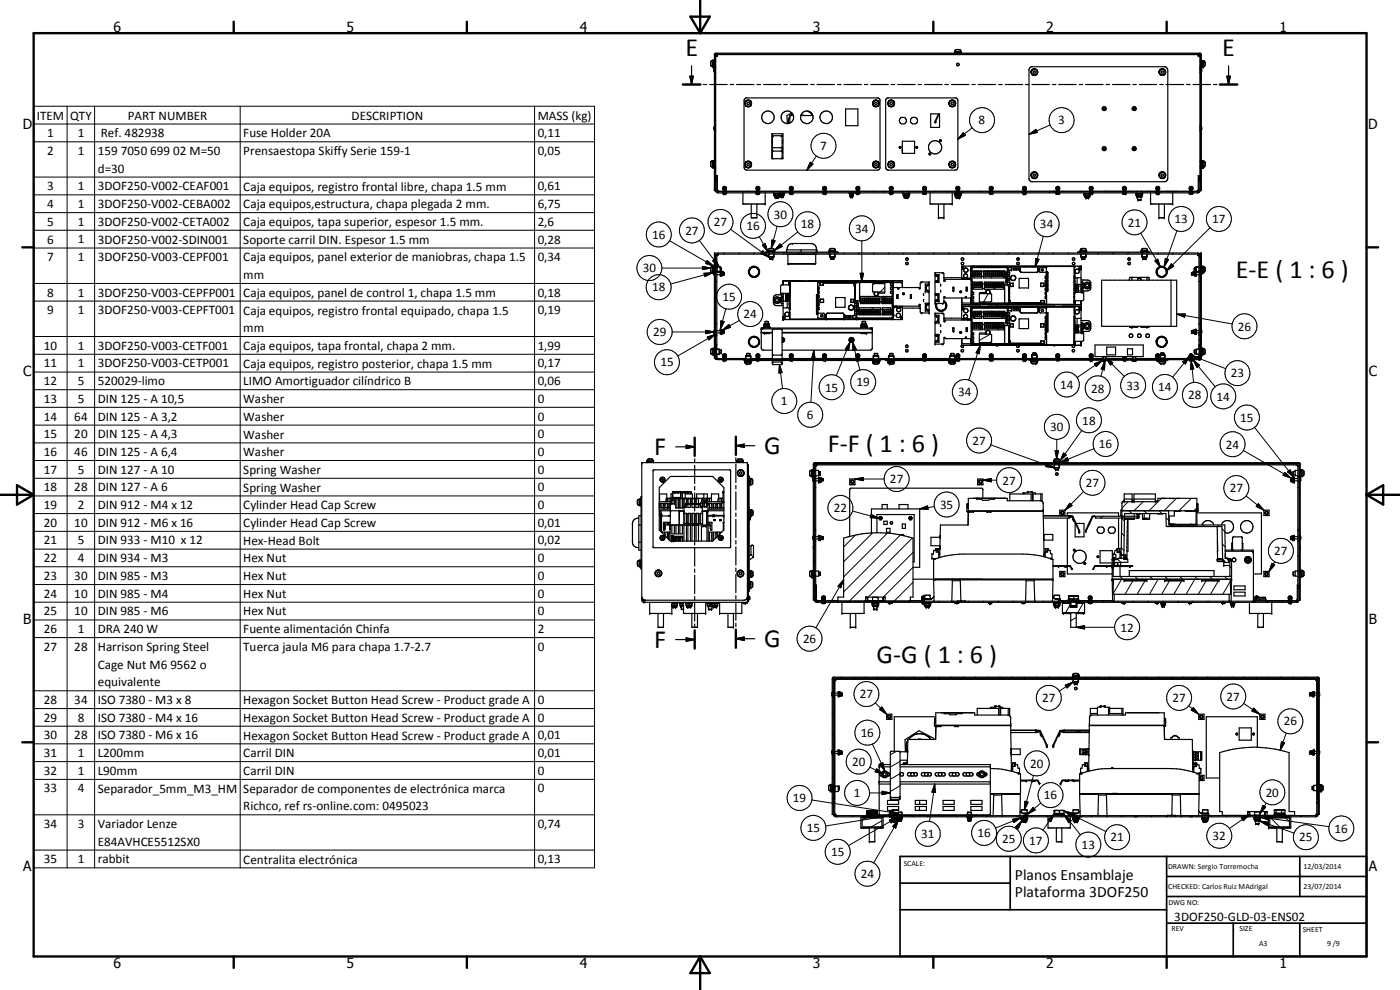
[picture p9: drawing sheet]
<svg xmlns="http://www.w3.org/2000/svg" width="420mm" height="297mm" viewBox="0 0 420 297" stroke-linecap="round" stroke-linejoin="round" font-family="sans-serif">
<defs><g id="words">
<g font-size="7.9">
<text x="205.7" y="16.9">E</text>
<text x="366.8" y="16.9">E</text>
<text x="370.9" y="83.3">E-E ( 1 : 6 )</text>
<text x="196.4" y="136.6">F</text>
<text x="229.4" y="136.3">G</text>
<text x="248.4" y="135.6">F-F ( 1 : 6 )</text>
<text x="196.4" y="194.4">F</text>
<text x="229.4" y="194.2">G</text>
<text x="263.1" y="199">G-G ( 1 : 6 )</text>
</g>
<g font-size="4.7">
<text x="304.6" y="263.9">Planos Ensamblaje</text>
<text x="304.6" y="269.3">Plataforma 3DOF250</text>
</g>
<g font-size="4.2">
<text x="34" y="9.6">6</text>
<text x="104" y="9.6">5</text>
<text x="174" y="9.6">4</text>
<text x="244" y="9.6">3</text>
<text x="314" y="9.6">2</text>
<text x="384" y="9.6">1</text>
<text x="6.8" y="38.7">D</text>
<text x="410.6" y="38.7">D</text>
<text x="7" y="112.9">C</text>
<text x="410.8" y="112.9">C</text>
<text x="7" y="187.1">B</text>
<text x="410.8" y="187.1">B</text>
<text x="7" y="261.4">A</text>
<text x="410.8" y="261.4">A</text>
<text x="34" y="290.4">6</text>
<text x="104" y="290.4">5</text>
<text x="174" y="290.4">4</text>
<text x="244" y="290.4">3</text>
<text x="314" y="290.4">2</text>
<text x="384" y="290.4">1</text>
</g>
<g font-size="3.9">
<text x="11" y="35.9">ITEM</text>
<text x="21.1" y="35.9">QTY</text>
<text x="38.3" y="35.9">PART NUMBER</text>
<text x="105.5" y="35.9">DESCRIPTION</text>
<text x="161.4" y="35.9">MASS (kg)</text>
<text x="14.2" y="41.1">1</text>
<text x="23.3" y="41.1">1</text>
<text x="30.2" y="41.2">Ref. 482938</text>
<text x="73" y="41.2">Fuse Holder 20A</text>
<text x="161.4" y="41.2">0,11</text>
<text x="293.7" y="37.3">8</text>
<text x="317.6" y="37.3">3</text>
<text x="14.2" y="46.5">2</text>
<text x="23.3" y="46.4">1</text>
<text x="29.3" y="46.5">159 7050 699 02 M=50</text>
<text x="73" y="46.6">Prensaestopa Skiffy Serie 159-1</text>
<text x="161.4" y="46.5">0,05</text>
<text x="246.2" y="45">7</text>
<text x="29.3" y="51.8">d=30</text>
<text x="14.2" y="57.1">3</text>
<text x="23.3" y="57.1">1</text>
<text x="29.3" y="57.1">3DOF250-V002-CEAF001</text>
<text x="73" y="57.2">Caja equipos, registro frontal libre, chapa 1.5 mm</text>
<text x="161.4" y="57.1">0,61</text>
<text x="14.2" y="62.4">4</text>
<text x="23.3" y="62.4">1</text>
<text x="29.3" y="62.4">3DOF250-V002-CEBA002</text>
<text x="73" y="62.5">Caja equipos,estructura, chapa plegada 2 mm.</text>
<text x="161.4" y="62.4">6,75</text>
<text x="232.2" y="65.6">30</text>
<text x="14.2" y="67.7">5</text>
<text x="23.3" y="67.7">1</text>
<text x="29.3" y="67.7">3DOF250-V002-CETA002</text>
<text x="73" y="67.7">Caja equipos, tapa superior, espesor 1.5 mm.</text>
<text x="161.4" y="67.7">2,6</text>
<text x="195.7" y="71.7">16</text>
<text x="205.7" y="70.4">27</text>
<text x="214.2" y="67.9">27</text>
<text x="224" y="69">16</text>
<text x="240.4" y="68.5">18</text>
<text x="256.7" y="69.8">34</text>
<text x="312.1" y="68.5">34</text>
<text x="338.5" y="68">21</text>
<text x="352.5" y="67">13</text>
<text x="363.8" y="67">17</text>
<text x="14.2" y="73.1">6</text>
<text x="23.3" y="73">1</text>
<text x="29.3" y="73.1">3DOF250-V002-SDIN001</text>
<text x="73" y="73.1">Soporte carril DIN. Espesor 1.5 mm</text>
<text x="161.4" y="73.1">0,28</text>
<text x="14.2" y="78.3">7</text>
<text x="23.3" y="78.4">1</text>
<text x="29.3" y="78.4">3DOF250-V003-CEPF001</text>
<text x="73" y="78.4">Caja equipos, panel exterior de maniobras, chapa 1.5</text>
<text x="73" y="83.7">mm</text>
<text x="161.4" y="78.4">0,34</text>
<text x="192.9" y="81.7">30</text>
<text x="14.2" y="89">8</text>
<text x="23.3" y="89">1</text>
<text x="29.3" y="89">3DOF250-V003-CEPFP001</text>
<text x="73" y="89.1">Caja equipos, panel de control 1, chapa 1.5 mm</text>
<text x="161.4" y="89">0,18</text>
<text x="195.7" y="87.5">18</text>
<text x="14.2" y="94.3">9</text>
<text x="23.3" y="94.3">1</text>
<text x="29.3" y="94.3">3DOF250-V003-CEPFT001</text>
<text x="73" y="94.4">Caja equipos, registro frontal equipado, chapa 1.5</text>
<text x="161.4" y="94.3">0,19</text>
<text x="216.8" y="90.3">15</text>
<text x="223.2" y="95.5">24</text>
<text x="73" y="99.7">mm</text>
<text x="196" y="100.9">29</text>
<text x="371.5" y="99.2">26</text>
<text x="13.2" y="104.9">10</text>
<text x="23.3" y="104.9">1</text>
<text x="29.3" y="104.9">3DOF250-V003-CETF001</text>
<text x="73" y="105">Caja equipos, tapa frontal, chapa 2 mm.</text>
<text x="161.4" y="104.9">1,99</text>
<text x="13.2" y="110.2">11</text>
<text x="23.3" y="110.2">1</text>
<text x="29.3" y="110.2">3DOF250-V003-CETP001</text>
<text x="73" y="110.3">Caja equipos, registro posterior, chapa 1.5 mm</text>
<text x="161.4" y="110.2">0,17</text>
<text x="198.2" y="109.9">15</text>
<text x="369.4" y="113.2">23</text>
<text x="13.2" y="115.5">12</text>
<text x="23.3" y="115.5">5</text>
<text x="29.3" y="115.6">520029-limo</text>
<text x="73" y="115.7">LIMO Amortiguador cilíndrico B</text>
<text x="161.4" y="115.5">0,06</text>
<text x="247.6" y="117.5">15</text>
<text x="257" y="115.9">19</text>
<text x="287.6" y="118.9">34</text>
<text x="318.2" y="116.7">14</text>
<text x="327.5" y="117.8">28</text>
<text x="338.1" y="116.9">33</text>
<text x="347.6" y="117.4">14</text>
<text x="356.6" y="119.8">28</text>
<text x="13.2" y="120.9">13</text>
<text x="23.3" y="120.9">5</text>
<text x="29.3" y="120.9">DIN 125 - A 10,5</text>
<text x="73" y="120.9">Washer</text>
<text x="161.4" y="120.9">0</text>
<text x="234.4" y="121.6">1</text>
<text x="242.2" y="125.7">6</text>
<text x="365.1" y="120.2">14</text>
<text x="13.2" y="126.2">14</text>
<text x="13.2" y="131.5">15</text>
<text x="22.3" y="126.2">64</text>
<text x="22.3" y="131.5">20</text>
<text x="29.3" y="126.2">DIN 125 - A 3,2</text>
<text x="29.3" y="131.5">DIN 125 - A 4,3</text>
<text x="73" y="126.3">Washer</text>
<text x="73" y="131.6">Washer</text>
<text x="161.4" y="126.2">0</text>
<text x="161.4" y="131.5">0</text>
<text x="315.2" y="129.4">30</text>
<text x="324.8" y="127.4">18</text>
<text x="372.2" y="126.5">15</text>
<text x="13.2" y="136.8">16</text>
<text x="22.3" y="136.8">46</text>
<text x="29.3" y="136.8">DIN 125 - A 6,4</text>
<text x="73" y="136.9">Washer</text>
<text x="161.4" y="136.8">0</text>
<text x="291.8" y="133.5">27</text>
<text x="329.8" y="134.5">16</text>
<text x="367.9" y="134.6">24</text>
<text x="13.2" y="142.1">17</text>
<text x="23.3" y="142.1">5</text>
<text x="29.3" y="142.2">DIN 127 - A 10</text>
<text x="73" y="142.2">Spring Washer</text>
<text x="161.4" y="142.2">0</text>
<text x="13.2" y="147.4">18</text>
<text x="22.3" y="147.4">28</text>
<text x="29.3" y="147.4">DIN 127 - A 6</text>
<text x="73" y="147.5">Spring Washer</text>
<text x="161.4" y="147.4">0</text>
<text x="267.1" y="145">27</text>
<text x="300.9" y="145.4">27</text>
<text x="325.9" y="146.2">27</text>
<text x="369.1" y="147.7">27</text>
<text x="13.2" y="152.7">19</text>
<text x="23.3" y="152.7">2</text>
<text x="29.3" y="152.7">DIN 912 - M4 x 12</text>
<text x="73" y="152.8">Cylinder Head Cap Screw</text>
<text x="161.4" y="152.7">0</text>
<text x="250.2" y="153.7">22</text>
<text x="282.1" y="152.7">35</text>
<text x="13.2" y="158">20</text>
<text x="22.3" y="158">10</text>
<text x="29.3" y="158">DIN 912 - M6 x 16</text>
<text x="73" y="158.1">Cylinder Head Cap Screw</text>
<text x="161.4" y="158">0,01</text>
<text x="13.2" y="163.4">21</text>
<text x="23.3" y="163.4">5</text>
<text x="29.3" y="163.4">DIN 933 - M10 x 12</text>
<text x="73" y="163.4">Hex-Head Bolt</text>
<text x="161.4" y="163.4">0,02</text>
<text x="382.4" y="166.5">27</text>
<text x="13.2" y="168.7">22</text>
<text x="13.2" y="174">23</text>
<text x="22.3" y="174">30</text>
<text x="23.3" y="168.7">4</text>
<text x="29.3" y="168.7">DIN 934 - M3</text>
<text x="29.3" y="174">DIN 985 - M3</text>
<text x="73" y="168.7">Hex Nut</text>
<text x="73" y="174">Hex Nut</text>
<text x="161.4" y="168.7">0</text>
<text x="161.4" y="174">0</text>
<text x="13.2" y="179.3">24</text>
<text x="22.3" y="179.3">10</text>
<text x="29.3" y="179.3">DIN 985 - M4</text>
<text x="73" y="179.3">Hex Nut</text>
<text x="161.4" y="179.3">0</text>
<text x="13.2" y="184.6">25</text>
<text x="22.3" y="184.6">10</text>
<text x="29.3" y="184.6">DIN 985 - M6</text>
<text x="73" y="184.6">Hex Nut</text>
<text x="161.4" y="184.6">0</text>
<text x="13.2" y="189.9">26</text>
<text x="23.3" y="189.9">1</text>
<text x="29.3" y="189.9">DRA 240 W</text>
<text x="73" y="190">Fuente alimentación Chinfa</text>
<text x="161.4" y="189.9">2</text>
<text x="336.3" y="189.5">12</text>
<text x="13.2" y="195.2">27</text>
<text x="22.3" y="195.2">28</text>
<text x="29.3" y="195.3">Harrison Spring Steel</text>
<text x="73" y="195.3">Tuerca jaula M6 para chapa 1.7-2.7</text>
<text x="161.4" y="195.2">0</text>
<text x="241" y="192.9">26</text>
<text x="29.3" y="200.7">Cage Nut M6 9562 o</text>
<text x="29.3" y="206">equivalente</text>
<text x="258.1" y="209.5">27</text>
<text x="13.2" y="211.2">28</text>
<text x="22.3" y="211.2">34</text>
<text x="29.3" y="211.2">ISO 7380 - M3 x 8</text>
<text x="73" y="211.2">Hexagon Socket Button Head Screw - Product grade A</text>
<text x="161.4" y="211.2">0</text>
<text x="312.7" y="210.7">27</text>
<text x="351.9" y="210.7">27</text>
<text x="368.1" y="210.2">27</text>
<text x="13.2" y="216.5">29</text>
<text x="13.2" y="221.8">30</text>
<text x="22.3" y="221.8">28</text>
<text x="23.3" y="216.5">8</text>
<text x="29.3" y="216.5">ISO 7380 - M4 x 16</text>
<text x="29.3" y="221.8">ISO 7380 - M6 x 16</text>
<text x="73" y="216.6">Hexagon Socket Button Head Screw - Product grade A</text>
<text x="73" y="221.9">Hexagon Socket Button Head Screw - Product grade A</text>
<text x="161.4" y="216.5">0</text>
<text x="161.4" y="221.8">0,01</text>
<text x="258.3" y="221.1">16</text>
<text x="385.3" y="217.7">26</text>
<text x="13.2" y="227.1">31</text>
<text x="23.3" y="227.1">1</text>
<text x="29.3" y="227.1">L200mm</text>
<text x="73" y="227.2">Carril DIN</text>
<text x="161.4" y="227.1">0,01</text>
<text x="13.2" y="232.5">32</text>
<text x="23.3" y="232.5">1</text>
<text x="29.3" y="232.5">L90mm</text>
<text x="73" y="232.5">Carril DIN</text>
<text x="161.4" y="232.5">0</text>
<text x="255.7" y="229.8">20</text>
<text x="309.1" y="230.3">20</text>
<text x="13.2" y="237.7">33</text>
<text x="23.3" y="237.7">4</text>
<text x="29.3" y="237.8">Separador_5mm_M3_HM</text>
<text x="73" y="237.9">Separador de componentes de electrónica marca</text>
<text x="161.4" y="237.7">0</text>
<text x="256.2" y="239.2">1</text>
<text x="313.3" y="239.8">16</text>
<text x="379.8" y="239">20</text>
<text x="73" y="243.2">Richco, ref rs-online.com: 0495023</text>
<text x="238" y="240.7">19</text>
<text x="13.2" y="248.4">34</text>
<text x="23.3" y="248.4">3</text>
<text x="29.3" y="248.5">Variador Lenze</text>
<text x="161.4" y="248.4">0,74</text>
<text x="242.1" y="249.7">15</text>
<text x="276.5" y="251.5">31</text>
<text x="293.4" y="251.2">16</text>
<text x="400.5" y="249.9">16</text>
<text x="29.3" y="253.8">E84AVHCE5512SX0</text>
<text x="249.4" y="256.8">15</text>
<text x="300.8" y="252.9">25</text>
<text x="308.9" y="253.4">17</text>
<text x="324.6" y="254.7">13</text>
<text x="333.3" y="252.5">21</text>
<text x="363.9" y="252">32</text>
<text x="389.9" y="252.5">25</text>
<text x="13.2" y="259">35</text>
<text x="23.3" y="259">1</text>
<text x="29.3" y="259.1">rabbit</text>
<text x="73" y="259.1">Centralita electrónica</text>
<text x="161.4" y="259">0,13</text>
<text x="258.3" y="263.4">24</text>
<text x="352.4" y="276.3">3DOF250-GLD-03-ENS02</text>
</g>
<g font-size="2.4">
<text x="271.2" y="259.7">SCALE:</text>
<text x="350.6" y="260.8">DRAWN: Sergio Torremocha</text>
<text x="391.2" y="260.6">12/03/2014</text>
<text x="350.6" y="266.9">CHECKED: Carlos Ruiz MAdrigal</text>
<text x="391.2" y="266.7">23/07/2014</text>
<text x="350.6" y="271.4">DWG NO:</text>
<text x="351.6" y="279.3">REV</text>
<text x="372" y="279.4">SIZE</text>
<text x="391" y="279.6">SHEET</text>
<text x="377.9" y="283.8">A3</text>
<text x="398.3" y="283.8">9 /9</text>
</g>
</g></defs>
<g fill="none" stroke="#000" stroke-width=".35">
<path d="M207.5 19.7v5.7M213.9 18.2l-.6 .3v1.2l.6 .2M213.9 18.1v2h.5M213.9 18.1h.1M214.1 18.1v2M214.1 18.1h.3M214.1 18.1h-.2M214.6 16h145.6l.3 .4v40.8h-.2v-40.8l-.3-.2h-145.1l-.3 .2v40.8h-.2v-40.9zM214.6 18.3h.2M214.6 19.9h.2M214.8 16.8l.2 .1M215.1 16.9l-.3-.1v40.4l.1 .3 .6 .4 144.3-.1 .3-.4v-40.6l-.3 .1"/>
<path d="M215.3 16.6l-.1-.2h144.5l-.1 .2M215.3 16.2v.7h-.5M286.5 15.7h1.9M286.5 16v-.6h1.9v.6M286.6 15.4l.1-.4 .3-.1h1.1l.2 .5M287 16.2v.2M287.9 16.2v.2M359.6 16.2v.2M359.6 16.4v.5h.5M359.9 16.8h.2M360.1 18.3h.2M360.1 19.9h.2"/>
<path d="M360.5 18.2h.6v1.9h-.3M360.8 18.2v2h-.3M361.1 18.3h.4l.1 .4v1l-.5 .3M368.7 19.7v5.7M204.9 25.4h5.3M207 22.9h1.1l-.6 2.5zM211.1 25.4h1M213 25.4h5.3M214.4 38v1M214.4 20.5v1.1M214.6 21.7h.1M214.6 20.4h.1"/>
<path d="M214.6 39.2h.1M214.6 37.9h.1M214.7 37.8h.1M214.7 20.3h.1M214.7 21.8h.1M214.7 39.3h.1M219.1 25.4h1.1M221.1 25.4h5.2M223.6 29.6l.3-.2 39.8 .1 .4 .5-.1 20.6-.7 .5-39.6-.2-.4-.7v-20zM223.6 30.9l.1 .7M223.6 30.9h.1M223.6 30.9l.2 .7"/>
<path d="M223.6 30.8h.1M223.6 30.8v.1M223.7 31.6l.2 .2M223.8 30.2v.2zM223.8 31.7l.1 .1M223.8 30.4l-.2 .4M223.9 31.8l.2 .1M224.1 31.9l.2 .1M224.3 30.1h-.2M224.4 30.7h.3l.2 .3-.2 .4h-.3l-.2-.4zM224.4 32h.2M224.4 30.1l.8 .2 .3 .5"/>
<path d="M225 30.1h-.8l-.6 .8M225.1 30.2l.2 .2-.1-.2M225.2 31.8l-.4 .2M225.3 31.7l-.1 .1M225.4 30.5a.99 .99 0 0 1 0 1.1 .99 .99 0 0 1-1.1 .4M225.5 31.3l-.3 .4M225.5 30.9v.3M227.2 25.4h1M229.1 25.4h5.2M235.2 25.4h1.1M237.1 34.9l-.6 1.3v.9M237.1 35.1l-.4 .7-.2 1.3"/>
<path d="M237.2 25.4h5.2M237.6 33.8l-1.4 .9 .1 2.4M237.8 34l-.6 .7M237.8 34.1l-.5 .6M238.1 34.7h-1l-.1 2.3M240.4 34.7h3.5M240.4 34.5l1 .2M242.4 33.3l1.5 1.3M242.4 33.3a1.88 1.88 0 0 0-2.1 2.4 1.88 1.88 0 0 0 3.1 .8 1.88 1.88 0 0 0-.7-3.1M242.4 33.3l.3 .1M242.7 33.4l1.1 .9M243.3 25.4h1"/>
<path d="M245.2 25.4h5.3M251.4 25.4h1M253.3 25.4h5.2M253.8 32.7h3.7v5h-3.7zM259.4 25.4h1.1M261.3 25.4h5.3M261.9 30.8v.4M261.9 31.2l.2 .4M261.9 30.8h.1M262.1 31.6l.8 .4M262.2 31.7l.1 .1M262.2 30.4l-.3 .4"/>
<path d="M262.3 30.2l-.1 .2M262.3 30.2a.93 .93 0 0 1 1.3 .1M262.7 30.1l-.5 .2-.2 .6M262.7 30.7h.4l.2 .3-.2 .4h-.4l-.2-.4zM262.8 30.1h.2M263.1 30.1h.2M263.3 31.9l-.4 .1M263.4 31.9l-.5 .1M263.4 30.2l.2 .2M263.5 30.2h.1M263.5 31.8h.1M263.6 30.3l.3 .6"/>
<path d="M263.6 31.8l-.3 .1M263.6 30.2v.2M263.6 31.8l-.2 .1M263.6 30.4l.3 .8M263.8 31.3l-.2 .5M263.9 31.1l-.2 .5M266 29.6l.4-.2h20.4l.4 .2 .3 .6v20l-.3 .6-.6 .3h-20l-.6-.3-.2-.6v-20zM266.5 30.9v.3M266.5 31.2l.1 .4M266.5 30.9h.1M266.5 30.8h.1M266.5 30.8v.1"/>
<path d="M266.6 31.6l.7 .4M266.6 31.6l.3 .2M266.7 30.4h.1M266.7 31.7l.2 .1M266.7 30.4l-.2 .4M266.9 31.8l.1 .1M267 30.1a1.03 1.03 0 0 1 1.5 .8M267.3 30.7h.4l.2 .3-.2 .4h-.4l-.2-.4zM267.5 25.4h1M268 30.2l.2 .2M268 30.2a.99 .99 0 0 0-1.5 .7M268.1 31.8l-.9 .2"/>
<path d="M268.2 31.7l-.2 .1M268.2 30.4l.2 .9-.2 .4M268.5 31.2l-.5 .7-.7 .1M269.4 25.4h5.2M273.7 35.3l1-.1a1.06 1.06 0 0 1 .7 1 1.06 1.06 0 0 1-.7 1h-.8a1.03 1.03 0 0 1-.2-1.9zM275.5 25.4h1.1M277.4 25.4h5.3M279.3 34.2h2.7v4h-2.7zM281.6 34.2l-1 2.2v.4h.2v-.4l1.1-2.2M283.6 25.4h1M284.8 30.8v.4M284.8 31.2l.4 .6"/>
<path d="M284.8 30.8h.1M284.8 31.2l.2 .4M285 30.5l-.1 .4M285.1 31.7l.1 .1M285.1 30.3l-.3 .5M285.2 30.2l-.1 .2a.99 .99 0 0 1 1.6 .1 .99 .99 0 0 1-.7 1.5M285.2 31.8l.6 .2M285.5 25.4h5.3M285.6 30.1l-.5 .2M285.6 30.7h.4l.2 .3-.2 .4h-.4l-.2-.4zM285.7 30.1h.2M286 30.1h.2"/>
<path d="M286.4 30.2l.1 .2zM286.5 31.7l-.7 .3-.7-.2M286.5 31.7l-.1 .1M286.5 30.4l.3 .7-.3 .6M291.7 25.4h1M293.6 25.4h5.2M299.7 25.4h1.1M301.7 25.4h5.2M307.8 25.4h1M309.2 20.2l.6-.2h39.7l.6 .2 .4 .8v32.5l-.4 .8-.4 .2h-40.1l-.4-.2-.4-.5v-33zM309.4 21.5l.4 .9M309.4 21.8l.4 .6"/>
<path d="M309.4 21.5h.2M309.7 25.4h5.2M309.8 22.4l.4 .2 .9-.2M309.8 22.4l.2 .1M310 22.5l.7 .1M310.1 20.7l-.7 .8M310.2 20.7h.6l.6 .6M310.2 21.3h.4l.2 .3-.2 .4h-.4l-.2-.4zM310.5 20.7h-.5l-.4 .4v.4M310.7 20.7l.5 .4M311.1 22.4l-.2 .1M311.3 21.2l.1 .6-.3 .6"/>
<path d="M311.4 21.5l-.3 .9M315.8 25.4h1.1M317.7 25.4h5.3M323.9 25.4h1M325.8 25.4h5.2M331.2 32.5h.3v.2l-.1 .1zM331.9 25.4h1.1M333.9 25.4h5.2M340 25.4h1M340.2 32.5h.4v.2l-.2 .1zM341.9 25.4h5.3M347.9 22a.97 .97 0 0 1 .8-1.3 .97 .97 0 0 1 1 1.2 .97 .97 0 0 1-1.5 .5"/>
<path d="M347.9 22l.3 .4M347.9 21.5h.1M347.9 21.5v.5M348.1 25.4h1M348.5 20.7l-.6 .8M348.6 21.3h.4l.2 .3-.2 .4h-.4l-.2-.4zM348.7 20.7h.2M349.1 20.7l.6 .4M349.3 22.5h-.9M349.7 21.2l.1 .3M349.8 21.5l-.3 .9M350 25.4h5.2"/>
<path d="M356.1 25.4h1.1M358 25.4h5.3M360.1 37.8v1.5M360.1 20.3v1.5M360.2 21.7h.1M360.2 20.4h.1M360.2 39.2h.1M360.2 37.9h.1M360.5 20.5v1.1M360.5 38v1M364.2 25.4h1M366.1 25.4h5.2"/>
<path d="M368.2 22.9h1l-.5 2.5zM213.3 48.6v1.2l.6 .3M213.4 48.6h-.1M213.5 48.4l-.2 .2M213.5 48.4l-.1 .1M213.9 48.4h-.4M213.9 48.3l-.4 .1M214.4 48.3h-.5v1.9h.5M214.4 48.2h-.3v2M214.6 48.4h.2M214.6 50h.2M214.7 50.3h.1"/>
<path d="M214.8 53.7h.3M214.8 53.5h.3M214.8 52.7h.5l.1 4.4M215.1 52.7v4.5l.2 .3h144.3l.2-.3v-4.5M215.1 57.1h.2M215.1 56.9l.3 .3M215.4 57.1l.1 .2M215.5 57.2v.3M215.5 57.3h143.9M216.9 57.5h1.1M216.9 57.9h1.1M217 57.4h.1"/>
<path d="M217 58l.1 .2h.7l.2-.2M217.2 56.5h.5l-.1 .2zM217.3 57.4h.3M217.9 57.4h.1M217.9 57.4h-.1M223 57.9v3.3h6.6v-3.3M223.6 49.5v.2M223.6 49.3h.1M223.6 49.3v.2M223.6 49.7l.5 .5M223.6 49.1h.1M223.6 49.1v.2"/>
<path d="M223.7 48.9l-.1 .2M223.7 49.9l.4 .3M223.8 50l.1 .2M223.9 48.6l.4-.2 .9 .2M223.9 48.6l-.3 .9M224 48.6l-.3 .2M224.4 49h.3l.2 .4-.2 .3h-.3l-.2-.3zM224.4 48.4l-.4 .2M224.6 57.4v.1M224.7 48.4l.8 .6M225.2 48.6l.3 .3v.8M225.3 50l-.1 .2"/>
<path d="M225.4 49.9l-.6 .4-.7-.1M225.4 49.9l-.8 .4M225.5 49.7l-.1 .2M225.5 49.1v.6M226.9 57.5h1.1M226.9 57.9h1.1M227 58l.1 .2h.7l.1-.2M227 57.4h.1M227.4 56.4l.3 .1-.2 .2zM227.4 57.4h.2M227.9 57.4h.1M227.9 57.4h-.1"/>
<path d="M228.5 57.4v.1M231.6 40.1h3.4v7.5h-3.4zM231.6 42.2h.2M231.6 42.8h.2M231.6 47.4h.2M231.8 40.1v7.5M231.8 47.4l.3 .2M232.2 57.9v.2h1.9M232.2 58.3v.4M232.2 58.7h.5M232.2 58.7l.2 .1M232.4 58.8v.3h1.5v-.3"/>
<path d="M232.4 58.8h1.5M232.4 58.1l-.2 .2M232.4 58.2l.3 .1M232.4 58.2l-.2 .1M232.7 59.3h1M232.7 58.3v.4M232.7 59.1v.2M232.7 58.7h.9M232.7 58.3h.9M233.6 58.3v.4M233.6 58.7h.5M233.7 59.1v.2"/>
<path d="M233.9 58.1l.2 .2h-.5M234 57.9h1.5M234.1 58.4h.2M234.1 58.4l.1 .1M234.1 58.7l-.2 .1M234.2 58l-.1 .7M234.2 58.5v.3h1v-.3M234.2 58.5h1M234.2 58l1.1 .1M234.4 59.1h.6M234.4 58.8v.3M234.6 40.8l-.2 .3"/>
<path d="M234.7 40.8h-2.9l.3 .3M234.7 40.9h.3M234.7 44.8v.7M234.7 40.1v7.5M234.7 58.1v.3M234.7 44.1l-.3 .2-2.6-.1M234.7 45.1l-.2 .2-2.7-.1M234.7 47.3l-.3 .3M234.7 45.6h.3M234.7 44.6h.3M234.7 42.2h.3M234.7 42.8h.3"/>
<path d="M234.7 47.4h.3M234.7 58.4h.2M234.7 58.4h-.1M235 58.8v.3M235.2 58h.1M235.3 58l-.1 .5M235.3 58.4h-.1M236.9 57.5h1.1M236.9 57.9h1.1M237 57.4h.1M237 58l.1 .2h.7l.1-.2M237.3 56.5h.3v.2z"/>
<path d="M237.4 57.4h.2M237.9 57.4h.1M237.9 57.4h-.1M246.9 57.5h1.2M246.9 57.9h1.2M247 58l.1 .2h.7l.1-.2M247 57.4h.1M247.3 56.4l.4 .1-.1 .2h-.3zM247.3 57.4h.3M247.9 57.4h.1M247.9 57.4h-.1M254.8 57.9h1.5"/>
<path d="M255 58.1h1.1M255 58.4h.1M255 58v.5M255 58.5h1.1M255 58h.1M255.2 59.1h.7M255.2 58.8v.3M255.6 58.4h.1M255.6 58.4h-.2M255.6 58.1v.3M255.9 58.8v.3M256.1 58h.1"/>
<path d="M256.1 58v.8h-1.1v-.3M256.1 58.4h-.1M256.1 58.4v.1M256.9 57.5h1.2M256.9 57.9h1.2M257 57.4h.1M257 58l.1 .2h.7l.1-.2M257.3 57.4h.3M257.4 56.4h.2v.3l-.4-.2zM257.9 57.4h.1M257.9 57.4h-.1M261.8 57.4v.1"/>
<path d="M261.9 49.2a.98 .98 0 0 1 1-.8 .98 .98 0 0 1 1 .8M261.9 49.1v.6M261.9 49.1h.1M261.9 49.3h.1M261.9 49.7l.3 .4M262.1 50l.1 .1M262.2 50l.1 .2M262.2 48.7l-.3 .4M262.3 48.6l-.1 .1M262.7 57.4l-.1 .1M262.7 49h.4l.2 .4-.2 .3h-.4l-.2-.3zM262.8 48.4l-.5 .2"/>
<path d="M263 48.4l.6 .3M263.5 48.6l.1 .1M263.6 50l-.1 .2M263.6 48.7l.3 .4-.1 .6M263.6 50l-.7 .3M263.8 49.7a1.02 1.02 0 0 1-1.6 .4M263.8 49.7l-.2 .3M263.9 49.4l-.1 .3M265.4 57.4v.1M266.5 49.5a1 1 0 0 0 .7 .8 1 1 0 0 0 1.1-.4M266.5 49.5l.5 .7M266.5 49.1h.1"/>
<path d="M266.5 49.1l.1 .2M266.7 50l.2 .2M266.7 48.7l-.2 .4M266.9 57.5h1.1M266.9 48.6l-.2 .1M266.9 57.9h1.1M267 57.4h.1M267 58l.2 .2h.6l.1-.2M267.3 49h.4l.2 .4-.2 .3h-.4l-.2-.3zM267.4 48.4l-.5 .2M267.4 56.4l.3 .1-.2 .2zM267.4 57.4h.2"/>
<path d="M267.6 48.4l.4 .2M267.9 57.4h.1M267.9 57.4h-.1M268 48.6l.3 .3M268 48.6l.5 .6M268.1 48.6a.98 .98 0 0 0-1.1-.1 .98 .98 0 0 0-.5 1M268.2 50l-.2 .2M268.3 49.9l-.8 .4M268.4 49.1l-.1 .8M268.5 49.5l-.2 .4M270.7 57.4v.1M270.8 45v1"/>
<path d="M270.8 42.4h3.7v3.6h-3.7zM271 57.9v.2h2v-.2M271 58.3h.5M271 58.7h.5M271 58.7l.3 .1M271 58.3v.4M271.3 58.8v.3h1.4v-.3M271.3 58.8h1.4M271.3 58.1l-.3 .2M271.5 58.3h1M271.5 59.3h1M271.5 58.3v.4"/>
<path d="M271.5 59.1v.2M271.5 58.7h1M272.5 58.3v.4M272.5 59.1v.2M272.5 58.7h.5M272.7 57.4l-.1 .1M272.7 58.2l.3 .1M272.7 58.2l-.2 .1M272.7 58.1l.3 .2M273 58.7l-.3 .1M273 58.3v.4M276.9 57.5h1.1"/>
<path d="M276.9 57.9h1.1M277 58l.1 .2h.7l.1-.2M277 57.4h.1M277.3 57.4h.3M277.4 56.4h.2v.3h-.2zM277.9 57.4h-.1M277.9 57.4h.1M278.9 46l.4 .1-.2 .4-.3-.2zM279.1 57.9v3.3h6.7v-3.3M280.8 57.4v.1M284.1 57.4v.1M284.8 49.5l.4 .6"/>
<path d="M284.8 49.1v.4M284.8 49.1h.1M284.8 49.3h.1M284.8 49.5l.1 .2M285 49.9l.1 .2M285.1 50l.1 .2M285.2 48.6l-.4 .5M285.2 50.1l.4 .2M285.6 49h.4l.2 .4-.2 .3h-.4l-.2-.3zM285.7 48.4l-.5 .2M285.9 48.4l.5 .2M286.1 50.3h-.3"/>
<path d="M286.4 48.6a.98 .98 0 0 1-.2 1.6M286.4 48.6l.3 .3M286.5 48.6l-.3-.1a.98 .98 0 0 0-1.4 .7M286.5 57.9v.2h.6M286.5 58.3v.4M286.5 50l-.5 .3-.9-.2M286.5 58.7h.5M286.5 58.7l.2 .1M286.5 50l-.1 .2M286.7 58.8v.3h1.5v-.3M286.7 58.8h1.5M286.7 58.2l.3 .1"/>
<path d="M286.7 58.2l-.2 .1M286.7 58.1l-.2 .2M286.8 49.1l-.3 .9M286.8 57.4v.1M286.9 57.5h1.2M286.9 57.9h1.2M287 58.3v.4M287 59.1v.2M287 58l.1 .2M287 59.3h.9M287 58.7h.9M287 57.4h.1"/>
<path d="M287.2 58.2l-.2 .1M287.3 56.4h.3v.3h-.3zM287.3 57.4h.3M287.8 58.2l.1 .1M287.9 58.3h.5v.4M287.9 57.4h.1M287.9 58l-.1 .2h-.7M287.9 58.3v.4M287.9 59.1v.2M287.9 58.7h.5M287.9 57.4h-.1M288.4 57.9v.2h-.5"/>
<path d="M288.4 58.7l-.2 .1M288.7 57.4l.1 .1M294.1 57.4v.1M296.8 57.4l.1 .1h1.1M296.9 57.9h1.1M297 57.4h.1M297 58l.1 .2h.7l.1-.2M297.3 57.4h.3M297.4 56.4l.2 .1-.1 .2-.2-.2zM297.8 57.4h.1M297.9 57.4h.1M306.9 57.5h1.1"/>
<path d="M306.9 57.9h1.1M307 57.4h.1M307 58l.1 .2h.7l.1-.2M307.3 57.4h.3M307.4 56.4l.3 .1-.2 .2zM307.9 57.4h.1M307.9 57.4h-.1M309.4 52.7l.4 .6M309.4 52.4v.3M309.4 52.4h.2M309.8 53.3l.4 .2M310.2 52.2h.4l.2 .4-.2 .3h-.4l-.2-.3z"/>
<path d="M310.5 51.6l-.7 .2-.4 .6M310.7 51.6a1.01 1.01 0 0 1 .7 1.1 1.01 1.01 0 0 1-1 .9M311.2 51.9a.87 .87 0 0 0-1-.3 .87 .87 0 0 0-.6 .9M311.2 52l.2 .2M311.4 52.4a1.02 1.02 0 0 1-.5 1 1.02 1.02 0 0 1-1.1-.1M314.9 57.4l3.1 .1M314.9 57.4v.1M316.3 57.4h.1M316.3 57.4h-.1M316.9 57.4v.1M316.9 57.9h1.1M317 58l.1 .2h.7l.2-.2"/>
<path d="M317 57.4h.1M317.3 57.4h.3M317.4 56.4h.2v.3h-.2zM317.9 57.4h.1M317.9 57.4h-.1M319 57.4v.1M324.3 57.4v.1M325.3 57.9v.2h1.8M325.3 58.7h.5M325.3 58.7l.2 .1M325.5 58.8v.3h1.6v-.3M325.5 58.8h1.6"/>
<path d="M325.8 59.3h1M325.8 59.1v.2M325.8 58.3h1M325.8 58.3h-.5v.4M325.8 58.7h1M325.8 58.3v.4M326.8 58.3v.4M326.8 59.1v.2M326.8 58.7h.5M326.8 58.2v.1M326.9 57.5h1.2M326.9 57.9h1.2"/>
<path d="M327 58l.1 .2M327 58.2h-.2M327 57.4h.1M327.1 58.2l.2 .1v.4M327.3 58.7l-.2 .1M327.4 56.4h.2v.3h-.2zM327.4 57.4h.1M327.5 57.4h.1M327.9 57.4h.1M327.9 58l-.1 .2h-.7M327.9 57.4h-.1M331.2 44.5h.3v.2h-.3z"/>
<path d="M331.4 57.4h7.6M336.9 57.4v.1M336.9 57.9h1.1M337 57.4h.1M337 58l.1 .2h.7l.1-.2M337.3 56.4h.3v.3h-.3zM337.3 57.4h.3M337.9 57.4h.1M337.9 57.4h-.1M338 57.4v.1M339.5 57.4l.3 .1M340.2 44.5h.4v.2h-.4z"/>
<path d="M340.9 57.9v.2h2v-.2M340.9 58.7h.5M340.9 58.7l.3 .1M341.2 58.8v.3h1.5v-.3M341.2 58.8h1.5M341.4 57.4v.1M341.4 59.1v.8M341.4 59.9h1M341.4 58.7h1M341.4 58.3h-.5v.4M341.4 58.3h1M341.4 58.3v.4"/>
<path d="M342.4 58.3v.4M342.4 59.1v.8M342.4 58.7h.5M342.5 57.4v.1M342.5 57.4h-.1M342.7 58.2l.2 .1M342.7 58.2l-.3 .1M342.7 58.1l.2 .2M342.9 58.7l-.2 .1M342.9 58.3v.4M344.3 57.4l-.2 .1M344.8 57.4l3.3 .1"/>
<path d="M345.3 57.9v3.3h6.6v-3.3M346.9 57.9h1.2M346.9 57.4v.1M347 57.4h.1M347 58l.1 .2h.7l.1-.2M347.2 56.5h.5l-.2 .2zM347.3 57.4h.3M347.9 52.2a1.01 1.01 0 0 1 1.4-.5 1.01 1.01 0 0 1 .4 1.4M347.9 52.5h.1M347.9 57.4h.1M347.9 57.4h-.1M348 52.4l-.1 .6 .3 .3"/>
<path d="M348.2 53.3a.92 .92 0 0 0 1.3 0 .92 .92 0 0 0-.1-1.4 .92 .92 0 0 0-1.3 .2 .9 .9 0 0 0 .1 1.1 .9 .9 0 0 0 1.1 .1M348.3 51.8l-.5 .7 .4 .8M348.4 53.5l.2 .1M348.6 51.6l-.2 .1M348.6 52.2h.4l.2 .4-.2 .3h-.4l-.2-.3zM348.6 53.5l.3 .1M348.7 51.6h.2M349.1 51.6l.4 .2M349.6 51.9l.2 .5M349.7 53.1l-.2 .2M349.7 53.1l-.6 .5M349.8 52.8l-.1 .3"/>
<path d="M349.8 52.5v.2M350.3 57.4v.1M353.1 57.4h-2.8M356.9 57.5h1.1M356.9 57.9h1.1M357 58l.2 .2h.6l.1-.2M357 57.4h.1M357.3 57.4h.3M357.4 56.4l.3 .1-.2 .2zM357.9 57.4h.1M357.9 57.4h-.1M359.4 57.2v.3"/>
<path d="M359.8 57.1l-.3 .1M359.8 53.7h.3M359.8 53.5h.3M359.8 56.9l-.3 .2M360.1 48.4h.2M360.1 50h.2M360.1 52.7h-.5v4.3l-.2 .3M360.5 50.3h.6v-2h-.3v2M360.5 48.3h.6M361.1 48.4h.2M361.3 48.4l.2 .1M361.3 48.4l.2 .2"/>
<path d="M361.5 48.5l.1 .2M361.5 48.6l.1 .3M361.6 48.8v1.1l-.5 .3M214.1 79.9v2M214.4 79.9h-.5v1.9l.4 .1M214.4 79.2h.2M215.1 76.6v28.3M215.1 76.6l.2-.4h144.3l.2 .4M215.1 76.6h.2M215.3 76.6l-.2 .2M215.5 76.2l-.2 .4M225.5 61.2v4.2h1.6v-4.2"/>
<path d="M229.8 75.9v-.3h21.7v.3M230.5 75.4h2v.2M230.6 75.1l.1-.4 .3-.2 1.1 .1 .3 .5M230.7 76.2v.9h1.5v-.9M230.7 75.6h.1M230.7 76.2v.9h1.5M231 77.7h1M231 77v.7M232 77v.7M232.1 75.6h.1M232.4 75.4v-.3h-1.9v.5M236 75.6v-.6h9.2v.6"/>
<path d="M236.2 76.2h8.9M236.3 75a1.58 1.58 0 0 1 1.5-1.9h5.6a1.63 1.63 0 0 1 1.6 1.9M236.5 79.1h8.3M236.5 76.3v2.8M240.4 75v.6M240.4 76.2v.1M244.8 76.2v2.9M245 75v.6M248.8 75.6v-.5h2v.5M248.8 75.4h2M248.9 75.1l.1-.4 .3-.2 1.1 .1 .2 .5M249 77.1h1.6"/>
<path d="M249 76.2v.9h1.6v-.9M249.1 75.6h.1M249.1 76.2v.8M249.3 77.7h1M249.3 77v.7M250.3 77v.7M250.5 75.6h-.1M250.5 76.2v.8M281.6 61.2v4.2h1.7v-4.2M288.7 79.9h.5v.4M291.3 79.9v.4h.2M291.3 79.9h31.3"/>
<path d="M291.3 79.9l.2 .1M291.5 80v11.3M314 80h-22.5M314 80v11.3M314.1 80h-.1M314.1 80v.3h-1.9l-.3 .3 .2 1.1h1.9M314.1 80h8.3M322.4 80v11.3M322.6 79.9v.4h-.2M322.6 79.9l-.2 .1M323.5 75.9v-.3h21.6v.3M323.8 80h.1"/>
<path d="M324.1 75.4h2v.2M324.3 75.1v-.4l.4-.2 1 .1 .3 .5M324.3 76.2v.9h1.6v-.9M324.4 75.6h.1zM324.4 75.6h.1M324.4 76.2v.9h1.5l-.1-.9M324.6 77.7h1M324.6 77v.7M325.6 77v.7M325.9 75.6h-.2M326.1 75.4v-.3h-2v.5M342.5 75.6v-.5h2v.5"/>
<path d="M342.5 75.4h2M342.6 75.1l.1-.4 .3-.2 1 .1 .3 .5M342.7 76.2v.9h1.5v-.9M342.7 75.6h.1M342.8 76.2l-.1 .9h1.5M343 77v.7M343 77.7h.9M343.9 77v.7M344.2 76.2v.8M344.2 75.6h-.1M347.8 61.2v4.2h1.7v-4.2M359.4 76.2v.4"/>
<path d="M359.4 76.6h.4M359.4 76.6l.4 .2M359.8 76.6v31M360.3 79.2h.2M360.5 79.9h.6v1.9l-.5 .1M360.8 79.9v2M213.9 80l-.6 .3v1.1l.6 .3M214.1 80.9l-.2 .2M214.1 80.8l-.2 .1M214.4 81.5v-5.6h.2v31.7h-.2v-7.5M214.4 82.6v16.4M214.4 81.5v1.1"/>
<path d="M214.4 82.6l.2 .1M214.6 80.4h.2M214.6 82.7h.1M214.7 98.9l-.4 .3v.8l.3 .2M214.7 82.8h.1M214.7 98.8h.1M214.7 81.4l-.3 .1M214.7 80.1l.1 .2M214.7 80l.1 .2M214.8 84.5h.3M214.8 97.2h.3M214.8 81.3h-.1"/>
<path d="M215.1 80.3l.1-.3h1v.6M215.1 81.2h-.3v.1M215.1 99.9h1.1M215.1 99.2h1.1M215.1 82.4h1.1M215.1 80.4h.2M215.1 81.4h.2M215.1 81.7h1.1M215.3 80l-.2 .2M215.3 80.6v-.5h.8v.5M215.3 81.1v.3M216.1 80.4h.3"/>
<path d="M216.1 81.1v.3M216.1 81.5h-.8l-.2-.3 .1 .3h1M216.2 81.1v1.7l.1-1.5M216.2 98.8l.1 1.5zM216.3 82.6l.1 .2M216.4 98.8h.3M216.4 99.9h.3M216.4 99.2h.3M216.4 82.4h.3M216.4 80.4v1h-.3M216.4 81.7h.3M216.4 80.4v1.3"/>
<path d="M216.4 82.4v.4M216.4 82.8h.3M216.4 99.9v.3M216.4 81.7v.7M216.4 98.8v.4M216.4 99.2v.7M216.4 98.8l-.1 .3M216.7 81.4l-.4 .2M216.7 99.9v.3M216.7 81.4v.3M216.7 81.7v.7M216.7 82.4v.4"/>
<path d="M216.7 98.8v.4M216.7 99.2v.7M216.7 98.8l.1 .3M216.7 81.4l.1 .2M216.8 81.6v1M216.8 99.1v.9M216.8 99.1h.4v.9h-.4M216.8 81.6h.4v1h-.4M216.8 82.6l-.1 .2M217.2 99.9h.1M217.2 99.2h.1M217.2 82.4h.1"/>
<path d="M217.2 81.7h.1M217.2 81.7v.7M217.2 99.2v.7M224.9 81.2l-.2 .8 .5 .4M224.9 81.2v.5l.2 .7 .8 .7 .7-.2M224.9 82.2l.8 .7M225.1 80.6l-.2 .6M225.1 80.7l-.3 1M225.3 82.5l.6 .4h.7M225.5 80.3l.9-.2 .7 .3M225.9 80.2l-.6 .4-.4 .6M225.9 80.2l.8-.2 .6 .6"/>
<path d="M225.9 80.2l-.8 .2v.2M226.4 80.1h-.5M226.9 80.2l.8 .7M227.1 82.8l-1 .3M227.3 80.6l.1 .1a1.32 1.32 0 0 1-.3 2l-.5 .2M227.3 80.6a1.64 1.64 0 0 1-.1 2.2l-.6 .1M227.8 81.4l-.3 1M228.5 99.7h3.3M228.5 98.7h33.3M228.5 99.9h3.3M229.1 98.4v-.3h2v.3M229.3 97.6h.8"/>
<path d="M229.3 99.9v.2h1.6v-.2M229.3 98h.8M229.4 97.5v-.3h1.4v.3M229.4 97.5h1.4M229.4 97.5v.6M229.6 96.5h1M229.6 96.5v.7M230.1 97.6h.8M230.1 98h.8M230.1 97.6v.4M230.6 96.5v.7M230.8 97.5v.6"/>
<path d="M232.7 89.8l.5-.2 .4 .2v.5l-.4 .3-.5-.3zM234 89.6a1.01 1.01 0 0 0-1.5-.3 1.01 1.01 0 0 0 0 1.5 1.01 1.01 0 0 0 1.5-.2M234 89.6h.1M234 90.6h.1M234 89.6v1M234.1 89.5v.1M234.1 90.6h.1M234.1 90.6l.9 .5M234.1 90.6v.1M234.5 88.4h-1.4l-.8 .4-.2 .4v1.7l.8 .8h2.1M234.5 88v1.1h.4M234.6 91.1v.1"/>
<path d="M234.6 91.1h.1M234.7 91l-.1 .1M234.7 89.1l-.6 .5M234.7 99.7h27.1M234.7 99.9h27.1M234.9 89.2h-.4v1.2h2v-.2M234.9 88v2.4M235 85.5v-1.2l35.8-.1v2.1M235 90.4v5.5h35.8v-4M235.1 88v2.4M235.2 94.9v.3h.4l.1-.3v.3h-.5zM235.2 95.5h.1"/>
<path d="M235.3 95.4h.1M235.3 95.4l-.1 .1M235.3 95.4l.1 .1M235.4 95.2v-.3v.3M235.4 95.4h-.2v.4h.5l-.5-.3M235.4 95.4h.1M235.4 95.4v.3M235.8 88l.6 .1 .1 .3v.4l-.7 .1v.5l.7 .1v.6l-.7 .1v.2M236 88.1l-.3 .4 .3 .4M236 89.4l-.3 .4 .3 .4M236.3 90.4v1.9M236.5 88l.4 .1"/>
<path d="M236.5 88v.1M236.5 88.9v.5M236.5 89.2h.4v4.6h.2M236.7 88.1v.8M236.7 89.4v.8M236.8 88.1v.8M236.8 89.4v.8M236.9 84.3v1.2M236.9 88v.9h-.4v.5h.4M236.9 95.8h31.3M236.9 92.3l-1.9 .1M236.9 84.3h31.3"/>
<path d="M236.9 84.3l.2 .1M236.9 90.2h-.4v.2M236.9 85.5l.1-.7-.1 3.3M236.9 92.2h.2v.7h-.2zM236.9 88v.1M236.9 88.5h.2v.8h-.2zM236.9 89.7h.2v.8h-.2zM236.9 91h.2v.7h-.2zM236.9 85.3h.1M237 85.5h-2.5l-.2 .3v2.2h2.7M237 86.1v.8M237 84.9v.7"/>
<path d="M237 87.3l.1 .8h-.2M237.1 95.5h-.2v.3M237.1 95.8h30.8M237.1 84.4v11.4M237.1 84.4h8.3M237.1 95.8h-.2M240.6 84.2v.1M243.1 84.2v.1M245.1 92.1v.8M245.1 89.7v.8M245.1 90.9v.8M245.1 93.3v.8"/>
<path d="M245.1 89h.3v1.7h-.2l.2 2.8h-.3M245.1 88.5v.7M245.3 93.7l.1 .2M245.3 88.8h.1M245.3 93.7v.1M245.3 88.8v.2M245.3 90.7v1.2M245.3 93.5v.2M245.3 88.7v.1M245.4 94.1h.1M245.4 89.3h.1M245.4 84.4l22.5 .1"/>
<path d="M245.4 95.4h.1M245.4 84.4v4.3l-.1 .2M245.4 87.1h.1M245.4 95.3v.1M245.4 93.2h.1M245.4 93.2v.1M245.4 88.6l-.1 .2M245.4 88.5h-.3v5.6h.3M245.4 92.2h.4v.7h-.4M245.4 94h1.9l.2 .3v.8l-.3 .4-1.8-.1M245.4 87.3h.4v.8h-.4M245.4 87v.1"/>
<path d="M245.4 95.7v.1M245.4 89.7h.4v.8h-.4M245.4 90.9l.4 .1v.7h-.4M245.4 87.1v.1M245.4 88.4v.1M245.4 86.1h.4v.7l-.4 .1M245.4 88.5l.4 .1v.6l-.4 .1M245.5 89l-.1 6.8M245.5 86.1v.8M245.5 87.3v.8M245.5 88.5v.8M245.5 89.7v.8"/>
<path d="M245.5 90.9v.8M245.5 92.2v.7M245.7 86.1v.7M245.7 87.3v.8M245.7 88.6v.7M245.7 89.7v.8M245.7 91v.7M245.7 92.2v.7M246.1 85.6h1M246.2 90.8h1M246.2 90.8v-1h1v1M247.1 84.8v.8h-1v-.8h10.4v.8"/>
<path d="M247.1 84.9h9.3v.7h.3M248 95.7l-.3-1.3 .6-.4h4.8l.4 .4-.2 1.3M248 95.6h5.3M249.4 95.6v.1M249.7 95.6v.1M250.8 89.3h2.8l-.1 2.9-2.7-.1zM251.5 95.6v.1M251.9 95.6v.1M253.7 94.7h.2v.6h-.2zM254.2 94.7h.3v.6h-.3zM254.6 92.4l.3 .5M254.7 92.6l.2 .3"/>
<path d="M254.7 94.7h.2v.6h-.2zM254.7 91.9l-.1 .5M254.8 91.9l-.1 .5M254.9 92.9l.2 .1M255.2 94.7h.2v.6h-.2zM255.2 91.6h.4M255.2 91.6l-.4 .3M255.2 91.6l-.5 .3M255.3 90.8h1M255.3 89.8l.1 .9M255.3 89.8h1M255.3 89.8v1"/>
<path d="M255.4 90.7l-.1 .1M255.4 90.7h.8M255.4 89.9h.8M255.6 91.6l.5 .3M255.9 92.9l-.8 .1M255.9 94.7h1.1v.8h-1.1zM256 91.8l.1 .1M256.1 91.9l.1 .5M256.1 92.2l.1 .2M256.2 92.4l-.3 .5M256.2 90.7l.1 .1M256.3 89.8v1"/>
<path d="M256.3 89.8l-.1 .9M256.5 93.4h1.1v.7h-1.1zM256.5 84.9h.2M256.7 90.3v-5.5h11v10.7h-10.6M256.7 89.2h.1M256.7 89.8h.1M256.7 86.8h.1M256.7 86.1h-.2v.8h.2M256.7 87.3h-.2v.8h.2M256.7 88.5h-.2v.8h.2M256.7 89.7h-.2v.6h.6M257.1 90.9v.8"/>
<path d="M257.1 92.2v.7M257.1 93.4v.7M257.1 92.2h-.6v.7h1.1v-.7h-.5M257.1 90.9h-.6v.8h1.1v-.7h-.5M257.1 84.5v.3M257.1 90.3v.7M257.1 91.7v.5M257.1 92.9v.5M257.1 94.1v1.6M257.9 92.3h6.4v2.2h-6.4zM258 84.8v5.5h-1.3M258 92.8h.4v.7h-.4z"/>
<path d="M258 93.8h.4l-.1 .4h-.3zM258.2 88.9h5.9v2.2h-5.9zM258.2 89.1v1.5M258.3 98.4v-.3h2v.3M258.3 89.5h.4l.1 .2-.1 .4h-.4M258.3 90.4h.4v.4h-.4M258.4 97.6h.9M258.4 99.9l.1 .2h1.6v-.2M258.4 98h.9M258.5 93.8h.5l-.1 .4h-.4zM258.5 97.5v-.3h1.5v.3M258.5 92.8h.5v.7h-.5z"/>
<path d="M258.5 97.5h1.5M258.5 97.5v.6M258.8 96.5h1M258.8 96.5v.7M258.9 90.4h.4v.4h-.4zM259.1 92.8h.4v.7h-.4zM259.1 93.8h.5l-.1 .4h-.4zM259.3 97.6h.8M259.3 97.6v.4M259.3 98h.8M259.4 89.7l-.1-.2h-.4v.6h.4l.1-.3M259.4 89.7v.1"/>
<path d="M259.4 89.7v-.2h.5v.6h-.5v-.3M259.4 90.4h.5v.4h-.5zM259.7 92.8h.4v.7h-.4zM259.7 93.8h.5l-.1 .4h-.4zM259.8 96.5v.7M260 97.5v.6M260 89.5h.5v.6h-.5zM260 90.4h.5v.4h-.4zM260.3 92.8h.4v.7h-.4zM260.3 93.8h.5v.4h-.5zM260.6 89.5h.5v.6h-.5zM260.6 90.4h.5l-.1 .4h-.4z"/>
<path d="M260.9 92.8h.4v.7h-.4zM260.9 93.8h.4v.4h-.4zM261.2 90.4h.5l-.1 .4h-.4zM261.2 89.5h.5v.6h-.5zM261.4 92.8h.5v.7h-.5zM261.4 93.8h.5v.4h-.5zM261.8 89.5h.4v.6h-.4zM261.8 90.4h.4v.4h-.4zM261.9 85.2l3.6-.1v2.5l-3.6-.1zM262 92.8h.5v.7h-.5zM262 93.8h.5v.4h-.5zM262.4 89.5h.4v.6h-.4z"/>
<path d="M262.4 90.4h.4v.4h-.4zM262.4 88.1l.1 .4M262.6 93.8h.4v.4h-.4zM262.6 87.6l-.2 .3M262.6 88.6l.2 .1M262.6 92.8h.4v.7h-.4zM262.7 87.6a.6 .6 0 0 0-.1 1 .6 .6 0 0 0 1-.3M262.7 84.2h.1M263 89.5h.4v.6h-.4zM263 90.4h.4v.4h-.4zM263.2 93.8h.4v.4h-.4zM263.2 92.8h.4v.7h-.4z"/>
<path d="M263.3 87.6l.2 .2M263.4 87.6l.1 .2M263.5 87.8l.1 .1M263.5 90.4h.5v.4h-.4zM263.6 89.5h.4v.6h-.4zM263.6 87.9v.4M263.6 88.3l-.4 .4M263.8 93.8h.4v.4h-.4zM263.8 92.8h.4v.7h-.4zM263.8 87.6v.4h1.7v-.4M263.8 84.8v.3M264.1 89.1h.6"/>
<path d="M264.1 90.6h.6M264.3 92.8h.6M264.3 94.3h.6M264.7 88.9h2.9v2.2h-2.9zM264.7 90.4h.5v.4h-.5zM264.8 89.5h.4v.6h-.4zM264.9 92.3h2.3v2.2h-2.3zM265 93.8h.4l-.1 .4h-.3zM265 92.8h.4v.7h-.4zM265.2 84.2v.1M265.3 90.4h.5v.4h-.4zM265.4 89.5h.4v.6h-.4z"/>
<path d="M265.5 84.8v.3M265.5 93.8h.5l-.1 .4h-.4zM265.5 92.8h.5v.7h-.5zM265.9 90.4h.5l-.1 .4h-.4zM265.9 89.5h.5v.6h-.5zM266.1 93.8h.5l-.1 .4h-.4zM266.1 92.8h.5v.7h-.5zM266.5 89.5h.5v.6h-.5zM266.5 90.4h.5v.4h-.4zM266.7 93.8h.5l-.1 .4h-.4zM266.7 92.8h.5v.7h-.5zM267.1 89.5h.4v.6h-.4z"/>
<path d="M267.1 90.4h.4v.4h-.4zM267.2 92.8h.4v1.5h-.4M267.9 84.9v.7M267.9 86.1v.8M267.9 87.3v.8M267.9 94a.73 .73 0 0 1 0 1.2M267.9 84.5v11.3M267.9 95.5h.3v.3M267.9 87.3l.1 .2M267.9 90.6l.1 .2M267.9 87.3l-.7 .1v.6l.7 .1M267.9 95.7l.3 .1"/>
<path d="M268 86.3h7.9l.1 .4 .2-1.7 .2-.3 2.4-.1v9.3l-2.5-.1-.3-2.5-.1 .6h-7.9M268 92.2h.1M268 92.9h.1M268 90.1l-.1 .2M268 84.9v.7M268 86.1v.2M268 84.9v1.4M268 86.1h-.8v.7l.7 .1 .1-.2M268 84.8h2.5l.3 .3v1.2M268 84.9l-.8 .1v.6h.8M268.2 92.2l2.6 .1M268.2 92l.4 .1"/>
<path d="M268.2 84.3v.5M268.2 91.9v1.9h-.3M268.2 84.3l-.3 .2M268.3 91.9v.1M268.4 91.9v.1M268.6 91.9l.3 .1M268.8 91.9h.1M268.9 91.9l.4 .2M269 91.9h.1M269.1 91.9h-.1M269.2 92.1h1.2M269.2 89.4v-.8l.2-.2 .1 1.1h-.2"/>
<path d="M269.2 89.4v.1M269.2 88.7l.2 .3-.2 .4M269.2 88.8v.5M269.2 89.5h.1M269.3 88.4l-.1 .2M269.3 91.9l-.3 .1M269.5 86.4l.1 .3zM269.6 86.5l.1-.1v.3zM270 91.9v.2M270.2 91.9v.2M270.5 95.2v-.3v.3M270.5 95.4h-.2v.4h.5l-.5-.1 .2-.2"/>
<path d="M270.5 95.4l.1 .1M270.6 92v.1M270.6 91.9v.2l-2.1-.1M270.6 95.5l-.1 .2M270.8 94.9v.4h-.5v-.4v.3M270.8 94.9h.1M270.8 85.6h.1M270.8 92.5h5.4M270.9 88l.4-.1a.29 .29 0 0 1 .1 .4 .29 .29 0 0 1-.4 .1 .29 .29 0 0 1-.1-.4zM271.4 88.1h-.5v.2M273.2 89.2h.3M273.3 88.4l.2 .1v1h-.3z"/>
<path d="M273.3 88.4h.2M277.2 90.4v.1M277.2 88.2v.4M277.2 88.1v.1M277.2 90.4h.1M277.2 89.9v.5M277.2 88.1h.1M278 85.6v1.6M278 91.4v1.5M278 92.9h.1M278.1 91.4h-.1M278.2 92.9l.3-.1v.5"/>
<path d="M278.2 92.9h.1M278.3 92.8l.1 .1M278.4 92.9l.3 .1v.3M278.4 92.9h.1M278.5 87.2h.1M278.5 92.9v.1M278.5 91v.4h-.7v1.4l.4 .1M278.5 85.3v.4h-.7v1.4h.7v.4M278.5 85.2v.1M278.5 91h.1M278.5 93.3h.1M278.5 85.6h.1"/>
<path d="M278.7 85.3v.3l-.4 .1M278.7 91h-1v2.3h1M278.7 91v.4h-.3M278.7 85.2h-1v2.3h1v-.3l-.3-.1M278.7 85.2v.1M278.7 93.3h.1M278.7 91l.1 .1M278.8 85.5h-.1M280.7 82.8h.9v1.4l-.7 .1M280.7 88.5l.1 .1M280.7 82.7v.1M280.7 82.7v-.3l1.1 .1v2.3h-1.1v-.4l.4-.2"/>
<path d="M280.7 88.1v.1M280.7 88.2v.3M280.7 88.1h1.1M280.8 88.6h.3M280.9 88.6h.7v1.5h-.7M280.9 82.4l.1 .4M280.9 95h.7M280.9 96.5h.7M280.9 82.8h.1M281 88.1v.4M281 96.5l-.1 .4M281 84.3v.5"/>
<path d="M281 90.1l-.1 .4M281 94.6v.4M281 88.5v.1M281 91.3l.1 1M281 91.8v-.7a1.59 1.59 0 0 0 1.5 2.3M281 91.8l.1 .8 .5 .3M281 91.8l.6 1.1M281.1 95l-.4-.1v-.3h1.1v2.3h-1.1v-.4l.4-.1M281.1 82.8h.1M281.1 90l-.4 .1v.4l1.1-.1M281.2 91.1l-.2 .7M281.3 82.8h.1"/>
<path d="M281.4 95v1.5M281.4 92.8l.9 .4M281.4 88.6v1.5M281.4 82.8h.1M281.5 82.8l-.1 1.5M281.6 95v1.5M281.6 95h.1M281.6 96.5h.1M281.6 92.9l1 .5M281.8 88.2v2.2M281.8 88.1v.1M281.8 90.2l-.4 .3"/>
<path d="M281.8 90.4l-.2 .1M282.2 85.3h.1M282.2 87.6h.1M282.2 99.2h.1M282.2 97.4l.1 .1M282.2 98h.1M282.2 87.1h.1M282.3 99.2v.6M282.3 99.8h-.1M282.3 85.3v.4M282.3 85.7v.1M282.3 87.1v.5"/>
<path d="M282.3 97.5h.1M282.3 97.5v.5M282.3 85.8h-.1M283.3 90.5l.2 .2M283.3 90.3a1.65 1.65 0 0 1 .8 1.8 1.65 1.65 0 0 1-1.6 1.3M283.3 90.6l.2 .1M283.3 95.5h5.3M283.3 83.3h5.3M283.5 90.7l.4 1M283.5 90.7a1.54 1.54 0 0 1-.3 2.2l-.4 .2-1.2-.2M283.7 92.6l-.9 .6M283.8 91.1l.1 1.1"/>
<path d="M283.9 91.9v.6l-1.3 .9M286 98.4l.3 .1-.1 1-.2-.1zM286 86.6h.3M286 98.8h.3M286 99.4h.2M286 87.3h.2M286.2 86.2h-.2v1l.2 .1M286.2 86.2h.1M286.2 86.2v1M286.2 87.2v.1M288.5 87.4a.26 .26 0 0 0-.4 0 .26 .26 0 0 0 .1 .4 .26 .26 0 0 0 .4-.2M288.5 87.4l.1 .1"/>
<path d="M288.6 99.7l-.2-.2-.3 .2 .1 .3 .4-.2M288.6 87.4v.3h-.5M288.6 99.6v.3h-.5M288.6 83.8v-4h35.8v7.9M288.6 89.4v2h35.8v-1.2M288.6 96v-4h35.8v7.9M288.6 95.6h1M288.6 90l.1 .1M288.6 83.4l2.7 .1M288.7 80.8v-.3h.4l.1 .3M288.7 92.2l.4 .3M288.7 80.4h.5v.4"/>
<path d="M288.7 92.1h.5v.4M288.7 92.6h.5v.4M288.7 80l.4 .3M288.7 90.6l.3 .3h2.4M288.9 80.5v.3M288.9 92.7v.3M288.9 95.8v.1M288.9 83.7h.1M288.9 93h.1M288.9 80.8h.1M289 80.2v.1M289.1 80.3v-.3h-.1l-.1 .3"/>
<path d="M289.1 92.4v-.2h-.1l.2 .3M289.2 80.3h-.1M289.2 93l-.1-.3h-.4v.3M289.3 83.6v.2M289.3 95.8v.2M289.5 83.6v.2M289.5 95.8v.2M289.8 89.1v.2zM289.9 89l.1 .3zM289.9 89.2l-.2-.2v.3l.2-.1M290 86.2v1M290 87.2v.1"/>
<path d="M290 87.3h.2M290 86.2h.2M290 86.2h.1M290.2 86.2h.1M290.2 95.8l.7 .2M290.2 83.6v.1l.7 .1M290.2 86.2l.1 .1M290.2 87.2v.1M290.2 86.2l.1 .2M290.3 99.3v-.8l-.3-.2-.1 1 .3 .1M290.3 86.4l-.2 .1 .2 .5M290.3 98.6v.5"/>
<path d="M290.3 83.5l-1.2 .1M290.3 83.4v.2M290.3 86.4l-.1 .8M290.3 95.6v.2M290.3 99.3l-.1 .1M290.3 87.1l-.1 .2M290.3 98.5l-.2 .2 .2 .5M290.3 86.4v.6M290.4 83.7l-.2 .1M290.5 83.8h.1M290.5 95.9v.1M290.5 95.9l-.3 .1"/>
<path d="M290.5 95.9l.2 .1M290.5 95.9l-.2 .1M290.5 83.8h-.2M290.6 83.8h.1M290.9 95.8l.4 .1M290.9 83.6v.1h.4M290.9 83.7v-.1h-2v.2M290.9 95.9l-2-.1v.2M291.1 83.7v.1M291.1 95.9v.1M291.2 83.7v.1M291.2 95.9v.1"/>
<path d="M291.3 92.1v.4h.2M291.3 92.1h31.3M291.3 83.7v.1M291.3 90.9v.5M291.3 95.9v.1M291.3 92.1l.2 .1M291.3 83.5h.1M291.3 91.4h31.3M291.3 95.7h.2v-.7h-.2v1M291.3 83.6h.2v-.8h-.2v1M291.3 95.6l-2.2 .2M291.4 89.4v1.4h.8v-.7h-.8"/>
<path d="M291.5 83.8h-7.9l-.2 .6-.1-2.2-.2-.4h-2.5v9.3h2.5l.2-.4 .1-1.7 .2 .4h7.9M291.5 83.8h.1M291.5 89.4v.2M291.5 90.1v.7M291.5 83.8v.1M291.5 96h-7.9l-.2 .6-.1-2.3-.2-.3h-2.5v9.3l2.5-.1 .2-.3 .1-1.7 .2 .4h7.9M291.5 92.6l-.3 .7 .3 .6M291.5 92.1v11.3M291.5 94.1h-.2v1.5M291.5 82h-.2v1.5M291.5 99.8l.7 .1v.6l-.7 .1M291.5 80.4l-.3 .7 .3 .6"/>
<path d="M291.5 91.3l-.2 .1M291.5 88.9h.1M291.5 87.7h.7v.6l-.7 .1M291.5 91.2h22.5M291.6 88.9h.6v.7h-.8M291.9 96.8h2.9v2.2h-2.9zM291.9 84.6h2.9v2.2h-2.9zM291.9 85.6h.5v.7h-.5zM291.9 97.8h.5v.7h-.5zM291.9 97.1h.5v.4h-.5zM292 84.9h.4v.4h-.5zM292.3 93.6h-.4v1.4h.9v-.4v-.2h-.5v.6"/>
<path d="M292.3 93.4h2.3v2.1h-2.3zM292.3 81.2h2.3v2.2h-2.3zM292.3 81.4h-.4v1.5h.9v-.4v-.2h-.5v.6M292.3 93.7l.4-.1 .1 .5h-.5zM292.3 81.5l.4-.1 .1 .6h-.5zM292.5 85.6h.4v.7h-.4zM292.5 97.8h.4v.7h-.4zM292.5 97.1h.4v.4h-.4zM292.6 84.9h.3v.4h-.4zM292.9 93.7l.4-.1 .1 .5h-.5zM292.9 81.4h.4l.1 .6h-.5zM293.1 97.1l.4-.1v.5h-.4z"/>
<path d="M293.1 84.9h.4v.4h-.4zM293.1 85.6h.4v.7h-.4zM293.1 97.8h.4v.7h-.4zM293.4 94.6l-.1-.2h-.4v.6l.5-.1M293.4 82.5l-.1-.2h-.4v.6h.4l.1-.2M293.4 82.5v.2M293.4 94.6v.3M293.4 82.5l.1-.2h.4v.6h-.4l-.1-.2M293.4 94.6l.1-.2h.4v.6l-.5-.1M293.5 93.7l.4-.1 .1 .5h-.5zM293.5 81.4h.4l.1 .6h-.5zM293.7 84.9h.4v.4h-.4z"/>
<path d="M293.7 97l.4 .1v.4h-.4zM293.9 88.1l3.7 .1v2.3l-3.7 .1zM294 90.6v.3h1.7v-.3M294 88.1v-.3h1.7v.3M294.2 85.9l-.1-.3h-.4v.7h.4l.1-.2M294.2 98l-.1-.2h-.4v.7h.4l.1-.3M294.2 85.9v.2M294.2 98v.2M294.2 85.9l.1-.3h.4v.7h-.4l-.1-.2M294.2 98l.1-.2h.4v.7h-.4l-.1-.3M294.2 84.9h.5v.4h-.5zM294.3 97l.4 .1v.4h-.5z"/>
<path d="M294.5 81.5h-.4v.5h.4M294.5 93.7h-.4v.4h.4M294.5 94.6v-.2h-.4v.6l.4-.1M294.5 82.5v-.2h-.4v.6h.4v-.2M294.6 95h1.1v-.6h-.5v.6M294.6 82.9h1.1v-.6h-.5v.6M294.6 93.6h.6M294.6 81.4h.6M294.8 97.4h.6M294.8 85.2h.6M294.8 86.6h.6M294.8 98.8h.6"/>
<path d="M295.2 93.4h6.4v2.1h-6.4zM295.2 81.2h6.4v2.2h-6.4zM295.2 93.7l.4-.1 .1 .5h-.5zM295.3 81.4h.3l.1 .6h-.5zM295.4 96.8h5.9v2.2h-5.9zM295.4 84.6h5.9v2.2h-5.9zM295.5 85.6h.4v.7h-.4M295.5 84.9h.4v.4h-.4M295.5 97.8h.4v.7h-.4M295.5 97.1h.4v.4h-.4M295.8 94.4h.4v.6h-.4zM295.8 93.7l.4-.1 .1 .5h-.5z"/>
<path d="M295.8 82.3h.4v.6h-.4zM295.9 81.4h.3l.1 .6h-.5zM296.1 97.8h.4v.7h-.4zM296.1 85.6h.4v.7h-.4zM296.1 84.9h.4v.4h-.4zM296.1 99.3l-.2 .5 .1 .3M296.1 97l.4 .1v.4h-.4zM296.1 99.2l-.2 .7 .3 .3M296.3 87l-.4 .6 .3 .5-.3-.3 .1-.6M296.4 82.3h.4v.6h-.4zM296.4 93.7l.4-.1 .1 .5h-.5zM296.4 94.4h.4v.6h-.4z"/>
<path d="M296.4 81.4h.4l.1 .6h-.5zM296.5 99.1l.6 .5M296.5 87l.6 .4M296.5 99.1l-.4 .2M296.5 99.1l-.4 .1M296.5 87l.5 .2M296.5 87h-.2M296.7 84.9h.4v.4h-.4zM296.7 85.6h.4v.7h-.4zM296.7 97.8h.4v.7h-.4zM296.7 97l.4 .1v.4h-.4zM297 82.3h.4v.6h-.4z"/>
<path d="M297 94.4h.4v.6h-.4zM297 81.4l.5 .1v.5h-.5zM297 93.6l.5 .1v.4h-.5zM297.1 99.9l-.3 .3M297.1 87.4v.4M297.1 99.6v.3M297.1 87.8l-.3 .3M297.1 87.8l-.2 .3M297.3 85.6h.4v.7h-.4zM297.3 84.9h.4v.4h-.4zM297.3 97.8h.4v.7h-.4zM297.3 97l.4 .1v.4h-.4z"/>
<path d="M297.6 82.3h.4v.6h-.4zM297.6 93.7l.4-.1v.5h-.4zM297.6 94.4h.4v.6h-.4zM297.6 81.4h.4v.6h-.4zM297.8 85.6h.5v.7h-.5zM297.8 84.9h.5v.4h-.5zM297.8 97.8h.5v.7h-.5zM297.8 97l.5 .1v.4h-.5zM298.1 94.4h.5v.6h-.5zM298.1 93.7l.5-.1v.5h-.5zM298.1 81.5l.5-.1v.6h-.5zM298.1 82.3h.5v.6h-.5z"/>
<path d="M298.4 97.1l.4-.1 .1 .5h-.5zM298.4 85.6h.5v.7h-.5zM298.4 97.8h.5v.7h-.5zM298.4 84.9h.5v.4h-.5zM298.7 94.4h.5v.6h-.5zM298.7 93.7l.5-.1v.5h-.5zM298.7 82.3h.5v.6h-.5zM298.8 81.4h.4v.6h-.5zM299 85.6h.4v.7h-.4zM299 97.8h.4v.7h-.4zM299 97.1l.4-.1v.5h-.4zM299 84.9h.4v.4h-.4z"/>
<path d="M299.3 82.3h.5v.6h-.5zM299.3 94.4h.5v.6h-.5zM299.3 93.7l.5-.1v.5h-.5zM299.4 81.4h.4v.6h-.5zM299.5 84.9h.5v.4h-.5zM299.5 97.1l.5-.1v.5h-.5zM299.6 85.6h.4v.7h-.4zM299.6 97.8h.4v.7h-.4zM299.9 94.4h.4v.6h-.4zM299.9 93.6l.5 .1v.4h-.5zM299.9 81.4l.5 .1v.5h-.5zM299.9 82.3h.4v.6h-.4z"/>
<path d="M300.1 97.1l.5-.1v.5h-.5zM300.2 84.9h.4v.4h-.5zM300.2 85.6h.4v.7h-.4zM300.2 97.8h.4v.7h-.4zM300.5 93.7l.4-.1v.5h-.4zM300.5 94.4h.4v.6h-.4zM300.5 81.4h.4v.6h-.4zM300.5 82.3h.4v.6h-.4zM300.7 97.1l.4-.1 .1 .5h-.5zM300.8 85.6h.4v.7h-.4zM300.8 84.9h.4v.4h-.5zM300.8 97.8h.4v.7h-.4z"/>
<path d="M301.3 97.4v1.4M301.3 85.2v1.4M301.5 94.4h-.4v.6h.4M301.5 93.7h-.4v.4h.4M301.5 81.5h-.4v.5h.4M301.5 82.3h-.4v.6h.4M301.9 95h1.1v.7h-1.1zM301.9 96.2h1.1v.7h-1.1zM301.9 82.8h1.1v.8h-1.1zM301.9 81.7l1.1-.1v.7h-1.1zM302.3 92.4h-10.6v10.7h11.1M302.3 92.2h11.7"/>
<path d="M302.3 97.6h.7v.6l-.2-.1M302.3 80.3h-10.6v10.7h11.1v-5.5M302.3 84h.7v.8h-1.1v-.7l.5-.1v.8M302.3 80v5.5M302.3 91v.2M302.3 92.2v5.5M302.4 93.8v.7h-.5v-.7h1.1v.7h-.7M302.4 96.2v.7M302.4 81.7v.6M302.4 82.8v.8M302.4 95v.7M302.5 92.4h1.1v.8h-1.1z"/>
<path d="M302.5 80.3h1.1v.8h-1.1zM302.8 99.9l.2-.1v.8h-.2M302.8 88.9h.2l-.2 1.2h.3v.7h9.3M302.8 86.5l.2-.1v.8h-.2l.2 1.2h-.2v.5M302.8 86.5l.2-1h-1.5v5.5M302.8 88.9h.1M302.8 86.5h.1M302.8 99.9h.1M302.8 99.3v.1M302.8 98.1v.5M302.8 99.3v.6M302.8 98.1v.1"/>
<path d="M302.8 98.6h.2v.8l-.2-.1M302.8 98.6h.1M303 90.1v.9h10.4v-.8h-1v.8M303 90.8l-.2 .2M303.1 97.2h1M303.1 98.1h1M303.1 85h1M303.1 86h1M303.1 97.2v.9M303.1 85v1M303.1 85h.1M303.2 85.9l-.1 .1"/>
<path d="M303.2 98h.9M303.2 85v.9M303.2 85.9l.9 .1M303.3 95.8l.2 .3M303.4 95.1l-.1 .7M303.5 96.1l.7 .2M303.5 83.9l.6 .3M303.6 82.8l-.3 .6 .2 .5M303.6 82.8l.3-.2 .6 .2M303.6 82.8a.77 .77 0 0 0-.1 1.1M303.6 84.1l.5 .1M303.7 94.9h.7"/>
<path d="M303.7 94.9l-.3 .2M304 92.5h.2v.7h-.2zM304 80.4h.2v.6h-.2zM304.1 98v.1M304.1 85h-.9M304.1 85v1M304.1 97.2v.9M304.1 97.2h.1M304.2 82.7h-.5M304.4 94.9l.3 .2M304.4 82.7l.2 .1M304.4 96.2l-.2 .1"/>
<path d="M304.4 84.1l-.3 .1M304.5 92.5h.2v.7h-.2zM304.5 80.4h.2v.6h-.2zM304.6 82.8l.1 .2M304.6 96.1l-.4 .2M304.6 83.9l-.2 .2M304.7 95.1l.1 .4M304.7 83l.1 .4M304.8 95.5l-.2 .6M304.8 83.4l-.2 .5M305 92.5h.2v.7h-.2zM305 80.4h.2v.6h-.2z"/>
<path d="M305.5 92.5h.2v.7h-.2zM305.5 80.4h.2v.6h-.2zM305.8 83.6l2.8-.1 .1 2.9h-2.8zM305.9 95.7l2.8 .1-.1 2.8-2.8-.1zM306 80.6v.7M306 92.8v.7M306.2 80l-.2 1.3 .7 .4h4.6l.2-.4h.2l-.2-1.3M306.2 92.2l-.2 1.3h.2l.3 .4h4.8l.2-.4h.2l-.2-1.3M306.2 80.1h5.3M307.6 92.2h.3M307.6 80v.1M307.6 92.2h.1"/>
<path d="M307.9 80v.1M309.8 80v.1M310.1 80v.1M310.1 92.2h.1M310.1 92.2h-.3M311.7 80.6v.7M311.7 92.8v.7M312.3 97.2h1v.9h-1zM312.3 98.1h1M312.3 85.9h1M312.3 85h1M312.5 93a.35 .35 0 0 1 .5-.1 .35 .35 0 0 1 0 .6h-.3z"/>
<path d="M313.3 85v.9M313.3 97.2v.9M313.3 98.1h.1M313.3 85.9v.1M313.3 85h-1v1h1M313.3 85v1M313.3 85h.1M313.8 82.8v.8M313.8 84.1v.7M313.8 85.3v.7M313.8 86.5v.7M313.8 87.7v.7"/>
<path d="M313.8 88.9v.7M313.8 95v.7M313.8 96.2v.7M313.8 97.4v.7M313.8 98.6v.8M313.8 99.8v.7M314 98.8h.1M314 86.7h.1M314 92.1l-22.5 .1M314 95h-.3v.7h.3M314 99.8h-.3v.7l.3 .1M314 97.4h-.3v.7l.3 .1"/>
<path d="M314 82.8h-.3v.8h.3M314 88.9h-.3v.7h.3M314 92.1v11.3M314 91.3h.1M314 87.7h-.3v.7h.3M314 81.6l.4 .1v5.5h-.7v-.7l.3-.1M314 85.3h-.3v.7h.3M314 84l-.3 .1v.7h.3M314 86.4h.1M314 94l.2 .2M314 81.8l.2 .4M314 80.3l.1 .1"/>
<path d="M314 81.6l.1 .1M314 96.2h-.3v.7h.3M314.1 93.8h.3v5.6h-.4M314.1 98.6h-.4v.7l.3 .1M314.1 98.6h.1M314.1 96h.2v1.2h-.2M314.1 92.5l-1.8-.1-.4 .4 .2 1 1.9 .1M314.1 92.1l-.1 .1M314.1 92.1h8.3M314.1 92.5v.1M314.1 81.6v.1M314.1 88.6v2.7"/>
<path d="M314.1 92.1v.4M314.1 93.8h.1M314.1 88.6l-.1 .1M314.1 88.5v.1M314.1 91.3h8.3M314.1 94.6l-.1 .1M314.1 87.2h.1M314.1 99.4h-.1M314.1 83.8h.2v1.2h-.2M314.1 82.5h-.1M314.1 87h.1M314.1 94.1h.1"/>
<path d="M314.2 86.9h.1M314.2 83.8v1.2M314.2 86.7v.2M314.2 96v1.2M314.2 98.9v.2M314.2 99l-.2 .2M314.2 86.9l-.2 .1M314.2 99.1l-.2 .2M314.2 94.1v.3M314.2 86.9l-.2 .2M314.4 95.8h.1M314.4 94.4h-.3v4.5h.3"/>
<path d="M314.4 82.2h-.3v4.5h.3M314.4 98.2h.1M314.4 96.9h.1M314.4 96.2h.1M314.4 82.8h.1M314.4 83.6h.1M314.4 85.3h.1M314.4 84.8h.1M314.4 98.6h.1M314.4 86.5h.1M314.4 81.7v.7M314.4 82.8v.8"/>
<path d="M314.4 84.1v.7M314.4 85.3v.7M314.4 86.5v.7M314.4 93.8v.7M314.4 95v.8M314.4 96.2v.7M314.4 97.5v.7M314.4 98.6v.8M314.4 94.5h.1M314.4 95h.1M314.4 97.5h.1M314.4 82.4h.1"/>
<path d="M314.4 84.1h.1M314.4 86h.1M322.4 94.1h.2v1.4M322.4 92.1v11.4M322.4 82h.2v1.4M322.4 91.3l.2 .1M322.5 88.4h-.2v-.7h2.9v2.2l-.3 .3h-2.4M322.5 99.9h2.7v2.2l-.3 .3h-2.4M322.5 87.6l.1 3.3M322.5 88.9h-.2v.7h.2M322.5 90.1h-.2v.7l.2-.1M322.5 90.4v.5"/>
<path d="M322.5 90.3v.3M322.5 83.6h-.2v-.8h.2l.1 4.9M322.5 90.2v.7M322.5 95.7h-.2v-.7h.2l.1 4.9M322.5 84h-.2v.8h.2M322.5 85.3h-.2v.7h.2M322.5 86.4h-.2v.8h.2M322.5 96.2h-.2v.7h.2M322.5 97.4h-.2v.7h.2M322.5 98.6h-.2v.8h.2M322.6 99.8l.4 .1M322.6 83.4h1.8"/>
<path d="M322.6 86.4h.4v.3h-.4M322.6 87.6l.4 .1M322.6 98.5h.4v.4h-.4M322.6 98.7h.3M322.6 86.5h.3M322.6 92.1v.4h-.2M322.6 90.2v1.2M322.6 92.1h-.2M322.7 85.5v.9M322.7 86.7v.9M322.7 97.7v.8M322.7 98.9v.9"/>
<path d="M322.9 85.5l2-.2v1.2h-.4M322.9 97.7l2-.2v1.2h-.4M322.9 86.4v.3M322.9 87.6v.1M322.9 98.5v.4M322.9 99.8v.1M323 85.3l-.4 .2M323 97.5l-.4 .2M323.1 85.7a.29 .29 0 0 1 .4 0 .29 .29 0 0 1 .1 .4 .29 .29 0 0 1-.4 0zM323.1 99.1h.4l.1 .4-.2 .2-.4-.2zM323.2 97.8l.4 .2-.2 .4-.4-.1zM323.2 83.4v1.9"/>
<path d="M323.2 95.5v2M323.4 86.7l.4 .5-.4 .4M323.4 97.7a.43 .43 0 0 1 .4 .4 .43 .43 0 0 1-.4 .4M323.4 98.9a.43 .43 0 0 1 .4 .5 .43 .43 0 0 1-.4 .4M323.4 85.5l.4 .4-.4 .5M323.7 85.3l-.8 .5 .1 .4 .7 .2v.3l-.6 .1-.2 .5 .8 .4M323.7 97.5l-.8 .5 .2 .5h.6v.4l-.7 .2-.1 .4 .8 .4M323.8 80h.5v.3h-.3v-.3M324 92.2l.1 .3h.2M324.1 92.2l.2 .2M324.1 92.7v.3v-.3M324.1 80v.3"/>
<path d="M324.1 80.5v.3v-.3M324.1 80.3h.1M324.1 80.3h.2M324.2 80.3h.1M324.3 80.5h-.4l-.1 .4v-.5h.5v.4M324.3 92.2l-.5-.1h.5v.4M324.3 92.7h-.4l-.1 .3v-.4h.5v.4M324.3 93h.1M324.3 80.8h.1M324.4 95.5h-1.8M324.4 96.2h2.2l.6 .4 .2 .3-.2 2.2-.6 .3h-1.7M324.4 84l2.4 .1 .6 .7-.2 2.1-.8 .4h-1.5"/>
<path d="M324.4 96.8l.9 .5M324.4 84.6l.9 .5M324.5 86.6h.4v1.1M324.5 98.8h.4v1.1M324.5 85.3v2.4M324.5 97.5v2.4M324.8 98.8h.1M324.8 96.8h.1M324.9 84.5l-.1 .2M324.9 96.7v.1M324.9 96.8l-.1 .1M325.3 86.1l-.6 .5"/>
<path d="M325.3 86.1l.1 .1M325.3 97.3h.1M325.3 98.3l.1 .1M325.3 86.1h.1M325.3 98.3h.1M325.3 98.3l-.6 .5M325.3 85.1h.1M325.4 97.2l-.1 .1M325.4 85l-.1 .1M325.9 85.4l.4-.2 .4 .2v.5l-.4 .2-.4-.2zM325.9 97.6l.4-.3 .4 .3v.4l-.4 .3-.4-.3zM330.6 84.1h22.5v13.8h-22.5z"/>
<path d="M339 84.1v-.9h5.8v.9M339 97.9v.3h2.4v-.3M339 83.7l-.1 .4M339.7 83.2v.9M339.7 97.9v.3M341.4 83.9v.2M341.4 83.9l.5-.4 .6 .4M341.4 83.9a.53 .53 0 0 1 .5-.5 .53 .53 0 0 1 .6 .5M342.5 97.9v.3h2.3v-.3M342.5 83.9v.2M344.2 83.2v.9M344.2 97.9v.3"/>
<path d="M344.8 83.7l.2 .4M347.2 81.3l.1 1M347.2 81.6l.2 1 .5 .2M347.2 81.5l.2 .8 .5 .5M347.6 80.6l-.5 .4 .1 .6M347.6 82.7l.3 .1M347.7 80.5l-.5 1M347.9 80.3l-.6 .5M347.9 82.8l.7 .3M347.9 80.3l-.2 .2M347.9 82.8l.2 .1M348.1 80.1l-.2 .2"/>
<path d="M348.1 82.9l.8 .3M348.6 80.1h.2M348.8 80.1l.4 .2M348.8 80.1l-.5-.2-.6 .6M348.8 80.1h.1M348.9 80.2l.3 .1M348.9 80.2l-1 .1M348.9 80.1v.1M348.9 80.1l.7 .3M349.2 80.3h.1M349.2 80.3l.7 .2M349.3 80.3l.7 1"/>
<path d="M349.5 82.7l-.6 .3-.8-.1M349.5 82.7l-.6 .5M349.9 80.5a1.68 1.68 0 0 1-1 2.7M349.9 80.5a1.67 1.67 0 0 0-2.8 .5 1.67 1.67 0 0 0 1.8 2.2M349.9 80.5v.3M349.9 80.8l.1 .5M349.9 82.3l-.7 .7M350 80.8l.1 1M350 81.3v.8l-.5 .6M350 81.5l.2 .7-.7 .5M351.4 84.1v13.8M357.7 99.9h.3"/>
<path d="M357.7 99.2h.3M357.7 82.4h.3M357.7 81.7h.3M357.7 81.7v.7M357.7 99.2v.7M358.4 81.5v1.2M358.4 99.7l.1 .2M358.4 99.1l.1 .1M358.4 82.3l.1 .1M358.4 81.7h.1M358.5 98.8l-.1 .3h-.4v.9h.4M358.5 98.8h.2"/>
<path d="M358.5 99.9h.2M358.5 99.2h.2M358.5 82.4h.2M358.5 81.7h.2M358.5 98.8l-.1 1.3M358.5 99.9l-.1 .1M358.5 99.2l-.1 .2M358.5 82.4l-.1 .1M358.5 81.7l-.1 .2M358.5 80.3h.5M358.5 80.3v1.1M358.7 81.4l-.7 .2v1l.7 .2"/>
<path d="M358.7 99.2v.7M358.7 99.9v.3M358.7 81.4v.3M358.7 81.7v.7M358.7 82.4v.4M358.7 98.8v.4M358.7 98.8l.1 .3M358.7 81.4l.1 .2M358.8 98.8l.2 1.5zM358.8 82.6l-.1 .2M358.9 80.1h.9M359 80.1v2.7l-.2-1.5"/>
<path d="M359 99.9h.8M359 81.6h.8M359 99.2h.8M359 82.4h.8M359 81.3l-.5 .1M359 81.7h.8M359.8 81.2h.3M359.8 84.5h.3M359.8 97.2h.3M359.8 80.1h-.9v1.2M360.1 98.8v1.5M360.1 81.3h.2"/>
<path d="M360.1 81.3h.1M360.2 81.3l-.1 1.5M360.2 98.9l.3 .1M360.2 80.3l-.1 .1M360.2 81.4l.3 .1M360.2 81.4h.1M360.3 81.4v-5.5h.2v5.6M360.3 82.7v16.2M360.3 80.3l-.2 .1M360.5 82.6v16.4M360.5 81.5v1.1M360.5 99v1.1"/>
<path d="M360.5 82.6l-.3 .1M361.1 80l.4 .1 .1 .3v1l-.5 .3M213.9 104.6l-.6 .3v1.1l.6 .3M214.1 104.5v2M214.1 105.5l-.2 .1M214.1 105.5l-.2 .2M214.4 104.5h-.5v2h.5M214.4 102.6h.2M214.6 100.2h.1M214.6 105.1h.2M214.6 106h.1M214.6 106h.2"/>
<path d="M214.6 105h.2M214.7 100.3h.1M214.8 107.6v-31l.1-.4 .6-.3 144.3 .1 .3 .4v31.2l-.5 .3h-10v-.2M214.8 103.8h.2l.1 3.8M214.8 100.5h.3M214.8 103.4h.3M214.8 107.6h.1M214.8 105.1l-.2 .1M214.8 107.4v.2M214.8 107.6l.5 .3h94.3v-.2M215 104.8h.9v1.5h-.9M215 104.8h.9v1.5"/>
<path d="M215 104.9h.8M215.1 107.6h8.7M215.1 106.3v1.3M215.1 107.6l115.8 .1M215.8 106h.6M215.8 105h.6M216.3 100l.1 .2M216.4 100.2h.3M216.4 105v1M216.8 100l-.1 .2M216.9 107.9h1.1M216.9 107.6v.1"/>
<path d="M216.9 106.5v.5M216.9 106.5l.3-.3h.6l.2 .3v.5M216.9 107l.2 .2M217 106.5v.5M217 107.2v.3M217 108l.1 .2h.7l.2-.2M217 107.5h.5M217 107.2h.9M217 107.5l.1 .1M217 107l.1 .1M217.1 107.2h-.1M217.2 106.7h.5"/>
<path d="M217.2 106.7v.2M217.2 106.6h.5M217.2 106.6v.1M217.3 106.6h.3M217.3 106.3l-.3 .2M217.3 106.3l.6 .2v.5M217.4 106.3l-.3 .6M217.4 106.3l.4 .3v.6M217.5 107.5h.4M217.5 107.2v.3M217.7 106.6v.1M217.7 106.7v.2"/>
<path d="M217.8 106.9h-.7v.3M217.8 107.2h.1M217.9 107l-.1 .1M217.9 107.2v.3M217.9 107.5l-.1 .1M218 107l-.2 .2M218 107.6v.1M223.3 107.9v.3h40.8v-.3M223.6 108.2v.5M223.7 108.7l.3 .5h1.1l.3-.5M223.8 107.7v-.9h1.5v.9M223.8 108.2h.1"/>
<path d="M223.8 106.8v.9M224.1 106.1h1M224.1 106.1v.7M224.9 102.2a1.76 1.76 0 0 0 1.5 2l1.1-.8M224.9 102.7v.2a1.1 1.1 0 0 0 1.5 1.1l.7-.2M224.9 102.7l.1 .5M225.1 106.1v.7M225.3 108.2h.1M225.2 103.6l.9 .5M225.2 107.6h6.6M225.2 106.8v.9M225.3 106.8h-1.5v.9"/>
<path d="M225.5 101.4l-.7 .5 .1 .8M225.5 108.2v.5h-1.9M225.5 108.4h-1.9v.3M225.9 101.1l-.2 .1M226.4 101.1h.2M226.6 101.1a1.41 1.41 0 0 0-1.7 1.3M226.6 101.1l.3 .2M226.6 101.1l.8 .4M226.6 101.1h.1M226.9 107.6v.1M226.9 101.3l-.7-.2-1.1 .6M226.9 101.3l.2 .1"/>
<path d="M226.9 103.9l-.2 .1M227 107.2l.1 .4M227 108.2h.9M227 107.2h.9M227.1 107.2l-.2-.7a.6 .6 0 0 1 .8-.3 .6 .6 0 0 1 .3 .8l-.1 .2M227.1 101.4l.6 .2v1.4M227.1 101.4l.4 .4 .2 .9M227.1 106.9h.8v.3M227.2 106.7h.5M227.2 106.7v.2M227.3 106.6h.4M227.3 106.6l-.1 .1"/>
<path d="M227.4 106.3l-.4 .2 .1 .6M227.4 106.3h.1M227.5 107.5h.4M227.5 107.5h-.4M227.5 107.2v.3M227.5 106.3l.3 .2v.4M227.6 106.3l.3 .2v.6M227.6 106.3l-.5 .2-.1 .7M227.6 106.6h-.3M227.6 106.6h.1M227.7 101.9v1.1M227.7 106.6v.1"/>
<path d="M227.7 106.7v.2M227.7 102.7l-.6 1.1M227.7 103l.1 .3-.7 .5M227.9 107.2h.1M227.9 107.2v.3M227.9 107.5v.1M228 107.6v.1M231.8 105.1h-2.7l-.6-.4v-6.3h33.3v6.2l-.7 .5h-26.4M231.8 107.7v-8.8l.3-.2h2.3l.3 .4v8.6M231.8 108.2v1l.2 .2 2.6-.1 .1-1.1M231.8 108.8l.2-.2h2.5l.2 .4M234.7 101.4a.59 .59 0 0 1 .6 .6 .59 .59 0 0 1-.6 .6"/>
<path d="M234.7 101.2a.76 .76 0 0 1 .8 .8 .76 .76 0 0 1-.8 .7M234.7 107.6h27.5M234.7 101.7l.3 .3-.3 .2M234.7 106.2l-.2 .4h-2.5l-.2-.3M236.9 107.6v.1M237 107.2v.3M237 108.2h.9M237 107.5h.4M237 107.2h.9M237 107.5l.1 .1M237.1 107.2l-.2-.4a.59 .59 0 0 1 .4-.6 .59 .59 0 0 1 .7 .3l-.1 .7M237.1 107.2h-.1"/>
<path d="M237.2 106.7h.5M237.2 106.7v.2M237.3 106.6h.3M237.3 106.6l-.1 .1M237.4 107.5h.4M237.4 107.2v.3M237.5 106.3l-.4 .2v.4M237.5 106.6h-.2M237.5 106.6h.1M237.5 106.3l.3 .2v.7M237.6 106.3l-.6 .2 .1 .6M237.6 106.3l.3 .2-.1 .6"/>
<path d="M237.6 106.5v.1M237.6 106.5l-.3 .1M237.6 106.6l.1 .1M237.7 106.7v.2M237.8 106.9h-.7v.3M237.8 107.2h.1M237.9 107.2l-.1 .4M238 107.6v.1M246.9 107.6v.1M247 107l.1 .2M247 107.2v.3M247 107l.1 .1"/>
<path d="M247 107.5h.5M247 107.5l.1 .1M247 107.2h.9M247 108.2h.9M247.1 107.2h-.1M247.1 106.9h.8M247.2 106.7h.5M247.2 106.7v.2M247.3 106.6h.4M247.3 106.6l-.1 .1M247.3 106.6h.3M247.5 107.5h.4"/>
<path d="M247.5 107.2v.3M247.7 106.6v.1M247.7 106.7v.2M247.8 106.9a.46 .46 0 0 0-.2-.5 .46 .46 0 0 0-.6 .1v.5M247.9 106.9v.3M247.9 107.2h.1M247.9 107v.1M247.9 106.5v.5M247.9 107.2v.3M247.9 106.5l-.4-.3-.4 .4v.6M247.9 107.5v.1M248 106.5v.5"/>
<path d="M248 106.5l-.3-.3h-.5l-.3 .3 .1 .5M248 107l-.1 .2M248.1 107.6v.1M255.4 101.7l.5 .3-.2 .2-.4-.2zM256.9 107.6v.1M257 106.5v.5M257 106.5l.4-.3 .6 .3M257 107l.1 .2M257 107.2v.3M257 107l.1 .1M257 106.5a.47 .47 0 0 1 .6-.1 .47 .47 0 0 1 .2 .5M257 107.5h.5"/>
<path d="M257 107.2h.9M257 107.5l.1 .1M257 108.2h.9M257.1 107.2v-.3h.7v.3M257.1 107.2h-.1M257.2 106.7h.5M257.2 106.7v.2M257.2 106.6h.5M257.2 106.6v.1M257.3 106.6h.3M257.5 107.2v.3M257.5 107.5h.4"/>
<path d="M257.7 106.6v.1M257.7 106.7v.2M257.8 107.2h.1M257.9 107l-.1 .1M257.9 106.5v.5M257.9 107.2v.3M257.9 106.5l-.1-.1a.43 .43 0 0 0-.5 0 .43 .43 0 0 0-.2 .5M257.9 107.5l-.1 .1M258 106.5v.5M258 107l-.2 .2M258.1 107.6v.1M261.9 108.2v.5h2v-.5"/>
<path d="M261.9 108.4h2M262 108.7l.3 .5h1.2l.2-.5M262.1 107.7v-.9h1.6v.9M262.2 108.2h.1M262.4 106.1v.7M262.4 106.1h1M263.4 106.1v.7M263.6 108.3h.1M263.6 106.8v.9M263.6 107.6h3M263.6 106.8h-1.5v.9M265.8 107.9v.3h21.7v-.3"/>
<path d="M266.5 108.2v.5M266.6 108.7l.3 .5h1.1l.3-.5M266.6 107.7v-.9h1.7v.9M266.7 108.2h.1M266.9 106.8h.1M267 106.1h1M267 106.1v.7M267 106.4l-.1 .4M268 106.4v.4M268 106.1v.7M268 108.3l.2-.1zM268.2 107.6h16.8"/>
<path d="M268.2 106.8v.9M268.2 106.8h-1.5v.9M268.5 108.2l-.1 .5h-1.9M268.5 108.4h-2v.3M271.9 104.9a.38 .38 0 0 1 .6 .1 .38 .38 0 0 1-.2 .6l-.5-.2zM271.9 103.6a.38 .38 0 0 1 .6 .1 .38 .38 0 0 1-.2 .6l-.5-.2zM276.9 107.6v.1M277 107.2v.3M277 108.2h.9M277 107.5h.4M277 107.2h.9M277 107.5l.1 .1"/>
<path d="M277.1 107.2l-.2-.4a.59 .59 0 0 1 .4-.6 .59 .59 0 0 1 .7 .3l-.2 .7M277.1 107.1l-.1-.6a.52 .52 0 0 1 .9 0l-.1 .6M277.1 107.2h-.1M277.2 106.7l-.1 .2v-.4l.3-.2 .4 .2v.7M277.2 106.7h.5M277.4 106.5l.3 .1M277.4 106.5l-.2 .2M277.4 106.6h.3M277.4 106.6h-.1h.4M277.4 107.5h.5M277.4 107.2v.3M277.7 106.6v.1"/>
<path d="M277.7 106.7v.2M277.8 106.9h-.7v.3M277.8 107.2h.1M277.9 107.2v.3M277.9 107.5l-.1 .1M278 107.6v.1M280.7 102.6v.1M280.7 102.7h1.1M280.9 100.7l.7 .1v1.4M280.9 102.3h.7M280.9 100.3l.1 .4M281 102.3v.4"/>
<path d="M281.1 100.8l-.4-.1v-.4l1.1 .1v2.2M281.1 102.2l-.4 .1v.3M281.4 100.7v1.6M281.6 102.2v.1M281.8 102.6v.1M284.8 108.2v.5h2v-.5M284.8 108.4h2M284.9 108.7l.3 .5h1.2l.3-.5M285 107.7v-.9h1.6v.9M285.1 106.8h1.4v.9M285.1 108.2h.1M285.3 106.1h1"/>
<path d="M285.3 106.1v.7M286.3 106.1v.7M286.5 108.2h.1M286.5 107.6h23.4M286.9 107.6v.1M287 107l.1 .2M287 107.2v.3M287 107.5h.5M287 107.2h.9M287 107.5l.1 .1M287 107l.1 .1M287.1 106.9h.8v.3"/>
<path d="M287.1 107.2h-.1M287.2 106.7h.5M287.2 106.7v.2M287.3 106.6h.4M287.3 106.6l-.1 .1M287.3 106.6h.3M287.3 106.3l-.3 .2v.5M287.3 106.3l.5 .2v.4M287.4 106.3l-.3 .3v.6M287.4 106.3l.5 .2M287.5 107.2v.3M287.5 107.5h.4"/>
<path d="M287.7 106.6v.1M287.7 106.7v.2M287.9 107.2h.1M287.9 106.5v.5M287.9 107.2v.3M287.9 108l-.1 .2h-.7M287.9 107v.1M287.9 107.5v.1M288 106.5l-.3-.3h-.5l-.3 .3 .1 .5M288 106.5v.5M288 107l-.1 .2M288.1 107.6v.1"/>
<path d="M288.1 107.9l-.6 .1M288.6 103.6a.38 .38 0 0 0-.1 .6 .38 .38 0 0 0 .6-.1v-.5M288.6 101.6v2M288.6 102.2h.1M288.7 102.8l.3 .3h2.4M289.7 101.1l.2 .2-.2 .2zM289.8 101.2l.1 .1M289.9 101.1l.1 .4zM291.3 103.5h31.3M291.3 103.1v.4M291.4 101.6v1.4l.8-.1v-.6l-.8-.1M291.5 101.6v.2"/>
<path d="M291.5 102.2v.8M291.5 103.4h22.5M291.5 103.4l-.2 .1M291.5 101h.1M291.6 101l.6 .1v.6l-.8 .1M293.9 100.2l3.7 .2v2.3l-3.7 .1zM294 100.2v-.3h1.7v.3M294 102.8v.3M295.7 102.8v.3M296.9 107.9h1.1M296.9 107.6v.1M297 106.5v.5"/>
<path d="M297 106.5l.4-.3 .6 .3M297 107l.1 .2M297 106.5a.55 .55 0 0 1 .9 0M297 107.2v.3M297 108l.1 .2h.7l.1-.2M297 107.5h.5M297 107.2h.9M297 107.5l.1 .1M297 107l.1 .1M297.1 106.9v.3M297.1 106.9h.7v.3M297.1 107.2h-.1"/>
<path d="M297.1 106.9l.3-.6 .4 .2v.4M297.2 106.7v.2M297.2 106.7h.5M297.3 106.6l.2-.1 .2 .2M297.3 106.6l.4 .1M297.3 106.6h.3M297.3 106.6l-.1 .1M297.5 107.2v.3M297.5 107.5h.4M297.7 106.7v.2M297.8 107.2h.1M297.9 107l-.1 .1"/>
<path d="M297.9 106.5v.5M297.9 107.2v.3M297.9 107.5l-.1 .1M298 106.5v.5M298 107l-.2 .2M298 107.6v.1M301.5 103.1v-5.4l1.3-.1v5.6M302.3 103.2h.5M302.3 103.1v.3M302.8 101h.2l-.2 1.3M302.8 103h.2M302.8 102.3l.3-.1v.8h9.3"/>
<path d="M302.8 100.5v.1M302.8 100.5v.5M302.8 103v.1M302.8 103h.1M302.8 101h.1M302.8 103.1v.1M302.8 102.2v.1M303 102.2v.9h9.4M305.3 103.6l-.2 .4a.37 .37 0 0 0 .6 .2 .37 .37 0 0 0 0-.6M306.9 107.9h1.1M306.9 107.6v.1M307 108l.1 .2h.7l.1-.2"/>
<path d="M307 107.2v.3M307 107.5h.5M307 107.2h.9M307 107.5l.1 .1M307.1 107.2a.6 .6 0 0 1-.1-.8 .6 .6 0 0 1 .8-.2l.2 .5-.2 .5M307.1 107.1l-.1-.6a.55 .55 0 0 1 .9 0l-.1 .6M307.1 106.9h.7v.3M307.1 106.9v.3M307.1 107.2h-.1M307.1 106.9l.1-.4a.37 .37 0 0 1 .4-.1 .37 .37 0 0 1 .2 .5M307.2 106.7h.5M307.2 106.7v.2"/>
<path d="M307.2 106.6h.4M307.2 106.6h.5M307.2 106.6v.1M307.3 106.6h.4M307.3 106.6h.1M307.5 107.5h.4M307.5 107.2v.3M307.6 106.6h.1M307.7 106.6v.1M307.7 106.7v.2M307.8 107.2h.1M307.9 107.2v.3"/>
<path d="M307.9 107.5l-.1 .1M308 107.6v.1M308.8 107.8h41.7v.3h-41.7zM309.4 108.1v.5h2v-.3M309.5 108.6l.3 .5h1.2l.3-.5M309.7 107.4l.1 .1M309.7 106.6h1.4v.8h-1.4zM309.8 107.5l.1 .1M309.8 107.5h-.2v-1h1.6v1h-.1M309.8 107.5l.2 .2M309.9 107.6v.1M309.9 106h1"/>
<path d="M309.9 106v.6M309.9 107.4v.3M310.9 107.4v.3l20-.1M310.9 106v.6M311.1 107.5l-.3 .2M311.1 107.5l-.2 .1M311.2 107.4l-.1 .1M311.4 108.1v.2h-2M312.4 102.3h1v.9h-1zM313.8 101v.8M314 101h-.3v.8h.3M314 103.4l.1 .1"/>
<path d="M314.1 100.8h-.1M314.1 100.8v2.7M314.1 100.7v.1M314.1 103.5h8.3M316.9 107.6v.1M317 108.1l.1 .1 .8-.1M317 107.2v.3M317 107.5h.4M317 107.2h.9M317 107.5l.1 .1M317.1 107.2a.6 .6 0 0 1-.1-.8 .6 .6 0 0 1 .7-.2l.3 .5-.2 .5M317.1 107.1l-.1-.6a.52 .52 0 0 1 .9 0l-.1 .6"/>
<path d="M317.1 107.2h-.1M317.1 106.9v-.3l.3-.3 .4 .2v.4M317.2 106.7h.5M317.2 106.7v.2M317.3 106.6h.4M317.3 106.6l-.1 .1M317.4 107.5h.5M317.4 107.2v.3M317.7 106.6v.1M317.7 106.7v.2M317.8 106.9h-.7v.3M317.8 106.9v.3"/>
<path d="M317.8 107.2h.1M317.9 107.2v.3M317.9 107.5l-.1 .1M318 107.6v.1M321.9 103.6a.37 .37 0 0 0 0 .6 .37 .37 0 0 0 .5 0 .37 .37 0 0 0 0-.6M322.4 103.5h.2M322.5 100.6h-.2v-.8l.2-.1v3.2M322.5 101h-.2v.8h.2M322.5 102.2h-.2v.8h.3M322.5 102.6v.4M322.5 102.5v.2M322.5 102.4v.6"/>
<path d="M322.6 102.4v1.1M324.4 102.4v1.2h-35.8M326.9 107.6v.1M327 108.1l.1 .1 .8-.1M327 107.5l.1 .1M327 107.5h.5M327 107.2h.9M327.1 107.2l-.2-.7 .5-.3 .6 .3-.1 .7M327.1 106.9h.8v.3M327.1 107.2h-.1M327.1 106.9l.4-.7 .4 .3v.6M327.2 106.7v.2"/>
<path d="M327.3 106.6h.4v.3M327.3 106.6h.3M327.3 106.6l-.1 .1M327.4 106.3l-.4 .2v1M327.4 106.3l.4 .2v.4M327.5 107.5h.4M327.5 107.2v.3M327.6 106.6l-.4 .1M327.9 107.2h.1M327.9 107.2v.3M327.9 107.5v.1M328.1 107.6v.1"/>
<path d="M328.6 103.5h14.5v3.5h-14.5zM330.8 108.1h1.2M330.9 107v.8M330.9 108.2l.1 .2h.7l.1-.2M331.1 107v.8M331.6 107v.8M331.9 107.6h8M331.9 107v.8M331.9 107.7h8M332.1 104.1h2.7v2.4h-2.7zM336.9 107.6v.1M337 107l.1 .2"/>
<path d="M337 107.2v.3M337 107.5h.5M337 108.1l.1 .1 .8-.1M337 107.2h.9M337 107.5l.1 .1M337 107l.1 .1M337.1 107.2h-.1M337.1 107v.2M337.5 107.5h.4M337.5 107.2v.3M337.9 107.2h.1M337.9 107v.2"/>
<path d="M337.9 107.2v.3M337.9 107.5v.1M337.9 107v.1M338 107l-.1 .2M338 107.6v.1M338.4 104.6h1.5v1.9h-1.5zM339.8 108.1h1.1M339.9 108.2l.2 .2h.6l.2-.2M339.9 107v.8M339.9 108.2h.1M340.1 107v.8M340.6 107v.8"/>
<path d="M340.9 107.6h7.4M340.9 107v.8M340.9 108.2h.1M346.9 107.6v.1M347 107.2v.3M347 107.5h.5M347 108.1l.8 .1M347 107.2h.9M347 107.5l.1 .1M347.1 107.2h-.1M347.1 106.9a.46 .46 0 0 1 .3-.5 .46 .46 0 0 1 .5 .1l-.1 .6M347.1 102.6l.4 .9"/>
<path d="M347.2 102.1a1.46 1.46 0 0 1 1.5-1 1.46 1.46 0 0 1 1.3 1.2M347.2 106.7v.2M347.2 106.7h.5M347.2 106.6h.5M347.2 106.6v.1M347.3 103.1l.3 .7 .6 .1M347.3 103.1l.2 .4M347.3 106.3l-.3 .2 .1 .6M347.3 106.6h.1M347.4 106.3l.4 .2v.4M347.4 101.9l-.1 1.2M347.4 101.9l-.4 .4 .3 .8"/>
<path d="M347.5 107.5h.4M347.5 107.2v.3M347.5 106.6h-.2M347.5 106.6h.1M347.5 103.5l.7 .4M347.5 106.5l.2 .1M347.5 106.5l-.3 .1M347.6 106.6h.1M347.6 101.5l-.2 .4M347.7 106.6v.1M347.7 106.7v.2M347.8 106.9v.3"/>
<path d="M347.8 108.1v.2M347.8 108.3h2M347.8 108.3l.1 .3M347.8 101.3l-.2 .1M347.8 106.9h-.7v.3M347.8 107.2h.1M347.9 103.9l1 .2M347.9 107.2v.3M347.9 107.5l-.1 .1M348 108.6l.3 .5h1.2l.2-.5M348.1 107.6v.1M348.1 106.7a.6 .6 0 0 0-.7-.5 .6 .6 0 0 0-.5 .6l.2 .4"/>
<path d="M348.1 107.4l.1 .1M348.1 106.8l-.3 .4M348.2 107.5l-.1-1h1.5v1h-.1M348.2 107.5l.2 .2M348.3 106h1M348.3 106v.6M348.3 107.4v.3M348.3 101.1h.5M348.8 101.1h.1M348.9 101.2l.8 .1 .3 .9M348.9 101.2l-1 .1-.5 .6M348.9 101.1v.1"/>
<path d="M348.9 101.1l.5 .2M349.3 107.4l.1 .2M349.3 106v.6M349.4 107.6h10.4M349.5 107.5l-.1 .1M349.5 107.5l-.2 .2M349.5 106.6h-1.4v.8h1.4M349.6 106.6l-.1 .9M349.8 101.6l.3 .9M349.8 108.1v.5h-2v-.2M350 102.2l.2 .6-1 1.3-1-.2M350 102.3a1.39 1.39 0 0 1-1.8 1.6"/>
<path d="M350 103l-.6 .9M356.9 107.6v.1M356.9 107.9h1.1M357 108l.2 .2h.6l.1-.2M357 107.5h.5M357 107.2h.9M357 107.5l.1 .1M357 107l.1 .1M357.1 107.2a.58 .58 0 0 1-.1-.9 .58 .58 0 0 1 .9 0 .58 .58 0 0 1-.1 .9M357.1 106.6l.4-.3 .3 .2v.4M357.1 106.9h.7M357.1 107.2h-.1"/>
<path d="M357.1 106.8v.1M357.2 106.7h.5M357.2 106.7v.2M357.3 106.6h.4M357.3 106.6l-.1 .1M357.5 107.5h.4M357.5 107.2v.3M357.7 106.6l-.5 .1M357.7 106.6v.1M357.7 106.7v.2M357.8 107.1l.1-.6a.52 .52 0 0 0-.9 0v1M357.8 106.9v.3"/>
<path d="M357.8 107.2h.1M357.9 107.2v.3M357.9 107.5l-.1 .1M358 107.6v.1M358.4 100l.3 .2M358.5 106h.6M358.5 105h.6M358.5 105v1M358.8 100l-.1 .2M359 104.8h.9M359.8 100.5h.3M359.8 103.4h.3"/>
<path d="M359.8 107.6l-18.9 .1M359.9 104.8h-.9v1.5h.9M359.9 104.9h-.8v1.4M359.9 103.8h.2M359.9 107.5l-.1 .1M360.1 105.1h.2M360.1 105.1l.2 .1M360.1 106h.2M360.1 105h.2M360.2 106h.1M360.3 102.6h.2M360.5 100.1v7.5h-.2v-7.4"/>
<path d="M360.5 104.5h.6v2h-.6M360.5 100.1l-.3 .1M360.8 104.5v2M361.1 104.6l.4 .1 .1 .3v1l-.1 .3h-.4M192.6 138.8h31.7v41.9h-31.2l-.3-.2-.2-.4zM194.1 138.8v-.5h2v.5M194.1 138.6h2M194.3 138.3l.1-.5 .3-.1 1.1 .1 .2 .5M194.9 138.3l.2 .3M195 138.3l.2 .3M202.8 134.1h5.7M205.9 133.6l2.6 .5-2.6 .5z"/>
<path d="M208.5 131.3v5.5M208.5 137.7v1M208.5 139.6v5.5M220.8 133.7l2.5-.4v.9zM220.8 131v5.5M220.8 137.3v1.1M220.8 139.3v5.5M220.8 133.7h5.7M221.1 138.8v-.5h2v.5M221.1 138.6h2M221.2 138.3l.2-.5 .2-.1 1.2 .1 .2 .5M221.9 138.3l.1 .3"/>
<path d="M222 138.3l.2 .3M224.3 139.2l.3 .4v40.6h-.2M224.3 139.7h.3M224.3 139.5l.1 .1M244.5 139.6h.3v36.7h-.3zM244.9 139.2h144.5v.3h-144.5zM245 139.5v.2h-.2M316.2 138.8v-.5h2v.5M316.3 138.3l.2-.5 .2-.1 1.2 .1 .1 .5M316.4 139.5v.9h1.6v-.9M316.6 139.1v.1M316.7 139.1h.1"/>
<path d="M317.6 139.1v.1M317.7 139.1v.1M317.9 139.5v.8h-1.5M318.1 138.3l.1 .3h-2M389.3 139.5l.2 .2M389.5 139.6h.3v36.7h-.3zM191.7 157.5h.7M191.7 155.5a1.63 1.63 0 0 0-1.9 1.6v5.6a1.63 1.63 0 0 0 1.9 1.6M191.8 149.9h-.3l-.2 .4 .1 1.1 .4 .2M192.1 149.7v2M192.1 150.8l-.3 .1M192.1 150.7l-.3 .1"/>
<path d="M192.4 154.7h-.7v10.4h.7M192.4 149.7h-.6v2h.6M192.6 149.1h-.2v21.6h.2M196 141.1l23-.1 .3 .2v22.9l-.2 .2-23.1-.1zM197.9 146.3l3.3-3.3h12.7l3.3 3.3v12.7l-3.3 3.3h-12.7l-3.3-3.3zM197.9 154.7h.3v4.6M197.9 153.2h3.3M197.9 153.6h.5v.5h-.5M197.9 154.3h.8v.5M197.9 149.5h.1M197.9 151v1.3M197.9 150.5h3.3"/>
<path d="M197.9 152.8h3.3M197.9 150.5v-2.3h2.2v1.5h-.2l-.2 .8M198.3 151h.8v1.3h-.8zM198.4 151v1.3M198.6 143.8l.2-.1 .2 .4h-.4zM198.7 159.7v.1M198.7 159.7h2.4M199.1 156.8l.1 2.2 .3-.1v-2.1M199.2 156.8h2M199.5 151h.8v1.3h-.8zM199.5 159.7v1M199.5 157.5h1.5v.5"/>
<path d="M199.5 158.6h.1M199.5 157.9l.1 .1M200.1 149.5h13.4M200.3 156.8v.7M200.3 159.7v1.7M200.3 149.5v1M200.7 156.8v.7M200.7 159.7v2.2M200.7 154.7v.1M200.7 154.7l-.1 .1M200.8 149.5v1M201.1 157.9v1.1"/>
<path d="M201.1 157.5h11.4M201.1 157.5v4.7M201.2 156.7h-2l-.1 .2M201.2 154.7h-.5M201.2 154.6l-.5 .1M201.2 154.8h-2.7l.2 4.9M201.2 153.2l-.1 4.3M201.2 153.4h.1M201.2 151h-.4v1.3h.4M201.2 149.5v3.7M201.5 149.5h.9M201.6 149.5h.1"/>
<path d="M201.6 150h.8v1.1h-.8zM201.6 157.5v2.7h.8v-2.7M201.8 147.9h2.6M201.8 148l.1 1.5M201.8 148.2h-.4v1.3M201.9 147.9v-.4h.7v.4M201.9 147.6l-.1 1.9M201.9 149.3h2.3M202.6 147.6h.2M202.8 147.9v-.4h.6v.4M202.8 157.5v2.7h.8v-2.7M202.8 149.5v2.8h.8v-2.8"/>
<path d="M202.8 149.6h.8M203.4 147.6h.2M203.4 147.6v.3M203.6 147.9v-.4h.6v.4M203.8 153.2v4.3M203.9 153.4h1.4M203.9 153.4v4.1M203.9 153.2v.2M204 157.5v2.7h.8v-2.7M204 149.6h.8M204.1 149.5v.1M204.1 153.2v.2"/>
<path d="M204.2 147.6l.2 1.9M204.3 147.6v.3M204.4 148l-.2 1.5M204.8 149.5v.1M204.8 147.9h2.5M204.9 147.6l-.1 4.7h-.8v-2.8M204.9 147.9v-.4h.7v.4M205.2 153.7h.1M205.3 153.2h-3.9l-.2 .3M205.3 149.5l-.2 4.2M205.3 154.1h.7v3h-.7zM205.3 157.5v4.8"/>
<path d="M205.3 149.6h.7M205.6 147.6h.2M205.6 149.5v-1.3h2.2v1.3M205.7 151.3h.2v1h-.6M205.8 147.9v-.4h.6v.4M206 149.5v.1M206 154.1v3M206 149.5v1.6M206 157.5v4.8M206.4 147.6h.2M206.4 151.3h.8v1h-.8zM206.4 157.5v4.8"/>
<path d="M206.4 149.6h.8M206.5 149.5l-.1 1.6M206.5 154.1h.7v3h-.7zM206.6 147.9v-.4h.7v.4M207.2 149.5v1.6M207.2 157.5v4.8M207.3 147.6v.6M207.7 149.5v1.6h.7v-1.6M207.7 151.3h.7v1h-.7zM207.7 154.1h.7v3h-.7zM207.7 157.5v4.8M207.7 149.6h.7"/>
<path d="M207.7 149.5v.1M207.7 154.1v3M208.4 157.5v4.8M208.5 145.9v1.1M208.5 147.9v5.4M208.5 154.2v1M208.5 156.1v5.5M208.9 151.3h.7v1h-.7zM208.9 149.5v1.6M208.9 154.1h.7v3h-.7zM208.9 157.5v4.8M208.9 149.6h.7"/>
<path d="M209.1 149.5v-1.3h3.2v1.3M209.6 149.5v1.6M209.6 157.5v4.8M210.1 154.1h.7v3h-.7zM210.1 154.1v3M210.2 151.3l-.1 1h.7M210.2 151.1h-4.5v.8h-.4M210.3 150.9h.6v1h-.7zM210.6 150.6h1.7M210.7 149.5l.1 .5h1.4v-.5M210.8 151.9l.1 1.8M210.8 153.6v.1"/>
<path d="M211.2 148.2v1.3M211.3 150.9h.7v1.1h-.7zM211.9 153.2v.2M212.1 153.4h-1.3v-.2h1.5l.1 .2M212.1 153.2v.2M212.1 153.4l-.1 4.1M212.2 153.2l-.1 4.3M212.3 150.1v.5M212.3 150.1l-1.7 .1v.4h1.7M212.3 150.1l-.1 .1M212.4 153.4l.1 4.1M212.4 149.5l.1 3.7"/>
<path d="M212.5 153.2h4.7M212.5 154.8h4.7M212.5 151v.6M212.5 153.2l-.1 .2M212.5 149.5l-.1 .7M212.5 150.5h4.7M212.5 152.8h4.7M212.5 156.7l1.1 .1v2.2h-.3l-.2-1.1M212.5 157.5v4.8M212.5 159.7h4.1M212.5 156.8l1.1 .1M212.5 157.5h.7"/>
<path d="M212.9 149.5v1M212.9 151h.7v1.3h-.7zM212.9 156.8v.7M212.9 159.7v2.6M213.2 158h-.1M213.2 157.9h-.1M213.2 157.5l.1 .1M213.3 157.6l-.1 .4M213.3 157.9h-.1M213.5 150.5v-2.3h2.2v1.5h-.2l-.2 .8M213.6 159.7v2.6M213.8 154.6v.1"/>
<path d="M213.8 154.6l-1 .2M213.8 154.7h-.9M213.9 154.8h.5M213.9 154.6l-.1 .1M214 154.6h.5M214 154.6h-.2M214.2 151h.7v1.3h-.7zM214.2 159.7v2.4M214.2 156l.1 .2 .4-.1M214.2 156h.5zM214.2 154.6h.2M214.5 154.6l2.6 .1"/>
<path d="M214.5 154.6h2.6M214.7 156v.1M214.9 159.7v1.7M215.3 150.5h.1M215.3 151h.8v1.3h-.8zM215.3 159.7v1.2M215.7 149.5h1.3M216 156l.1-.1 .4 .1M216 156l.1 .2M216 156.1h.1M216 156v.1M216.1 143.8l.2-.1 .2 .4h-.4z"/>
<path d="M216.1 159.7v.4M216.1 149.5v1M216.5 156l-.1 .2-.3-.1M216.6 149.5v2.8h.6M216.6 150.6h.6M216.6 150.9h.6M216.6 150.5v.1M217 150.4h.2M217 147.9h.2M217.1 147.6l-.1 2.9M217.1 156.8h.1M217.1 154.6v.1"/>
<path d="M217.2 156.7l-.1 .1 .1 2.2M217.2 154.8h.1M217.2 147.5h-.1v.4M220.8 145.6v1.1M220.8 147.6v5.4M220.8 153.9v1M220.8 155.8v5.5M221.3 142v.2M221.4 142.4l.4 .4M221.4 141.5l-.1 .3M221.4 141.5v1M221.6 142.6l.7 .3"/>
<path d="M221.7 141.1l-.3 .4M221.9 141.8l.4-.2 .3 .2v.4l-.3 .1-.4-.1zM222.4 141.1a.85 .85 0 0 1 .9 .5 .85 .85 0 0 1-.3 1M222.5 141l-.8 .1M222.5 141v.1M222.5 141l.5 .2 .3 .7M222.9 142.7l-.5 .2M223.3 142.1l-.1 .2a.9 .9 0 0 1-1.3 .6M224.6 152.2h.3v21.7h-.3M224.6 142.9h.2v9.3M224.8 143.5l.5 .1v1.9h-.2M224.9 152.9h.5v2h-.2"/>
<path d="M224.9 155l.3 .2v.5l-.3 .3M224.9 153.1l.1 .1M225 154.6l-.1 .1M225.1 143.5v2h-.3M225.2 152.9v2h-.3M225.3 143.6l.6 .3v1.2l-.6 .3M225.3 144.3l-.2 .1M225.3 144.4l-.2 .2M225.4 153l.6 .3v1.2l-.6 .3M225.4 153.7l-.2 .1M225.4 153.8l-.2 .2M243.5 141.1l-.3 .1-.2 .4v1l.5 .3"/>
<path d="M243.8 141v2M244.1 143.4v1M244.1 143.4v-4.1l.5-.5h145.2l.4 .3v4.3M244.1 144.4v16.5M244.1 144.4l.3 .2M244.3 141h-.8v2h.6M244.3 141.1h.2M244.3 142.7h.2M244.4 143.2h.1M244.4 144.7h.1M244.4 143.3l-.3 .1M244.5 143h.3"/>
<path d="M244.5 159h.3M244.5 146.3h.3M244.8 143.6h.8M244.8 141.1h.8v1.6h-.8M244.8 144.3h.8M245.6 143.2l.2 1.5zM245.6 141.5h.5M245.6 142.5h.5M245.8 144.4l.4 .1M245.8 144.4l.1 .1M245.8 143.8l.1 .1M245.9 143.9l-.1 .2"/>
<path d="M245.9 143.3l-.1 .2M245.9 143.9h.3M246.1 141.5v1M246.2 143.3v.6M246.2 143.9v.6M246.2 143.3l-.4 .1M246.2 143.3v.1M246.2 143.4h.4v1h-.4M246.2 143.4v1M246.2 144.4v.1M246.6 143.6h.4M246.6 144.3h.4"/>
<path d="M247 143.6v.7M255 143.7h1.6v1.8h-1.6zM255 145.3h1.6M261.5 159.9v-7.2h14.5v17.5h-2M263.2 159.9v-5.5h11.2v14.2h-.4M264 155h.5l.3 .5-.3 .5h-.5a.55 .55 0 0 1 0-1zM264 155.4l.1 .3 .3-.1M264.1 155.3l.4 .1M264.5 155.4l-.4-.2-.1 .2 .1 .3M264.5 155.5l-.1 .1M264.5 155.4v.2M264.7 152.7v-1.3h1.6v1.3"/>
<path d="M265.2 156.4h1.1v1h-1.1zM266.1 158.5h1v1.2h-1zM269.8 152.7v-1.3h2.7v1.3M270.8 157.2h.9v1.3h-.9zM272.9 155.1l.6-.1a.55 .55 0 0 1 0 1h-.5l-.3-.5zM273 155.4v.2M273 155.5l.2 .2M273.2 155.2l.3 .2M273.2 155.2l-.2 .2M273.3 155.2l.2 .2M273.5 155.6l-.2 .1M273.5 155.6l-.4 .1"/>
<path d="M273.5 155.4v.2M273.5 155.4v.1M290.2 152.3v1l.4 .4M290.2 153.4l.1 .1M290.3 151.3v.6M290.3 151.3l-.1 1M290.3 151.9h.3M290.3 151.9l-.1 .4M290.5 151.1h.1M290.5 151.1l-.2 .2M290.5 151.1l-.1 .8M290.5 153.4h22.6"/>
<path d="M290.5 153.6l.1 .1M290.6 153.5v-4h11.7v.7l10.4 .1 .4 .7 .2 16M290.6 153.2h22.5M290.6 153.4l-.1 4.1h-8.3l-.2 9.8M290.6 153.7h.1M290.9 153.4l.1 .3h1l.1-.3M292.3 149.5h9.4M293.1 149.5v.3h1.4l.3 .3h1.9l.3-.3h1.4v-.3M293.4 143.7h1.6v1.8h-1.6zM293.4 145.3h1.6M295 149.5v-2.7l-.5-.3h-39l-.5 .5v14M296.2 153.4l.1 .3h1l.1-.3"/>
<path d="M301.5 149.5h.1M303.1 150.2v-2h6.3v2M307 148.2v-.3h1.3v-.3h1.5l.1 .3h.8v.3M307 148h.3v.2M308.3 147.5v.2M308.4 147.5h.1M308.4 147.5h-.1M308.4 147.5l.1 .1M308.6 147.5l.1 .1M308.6 147.5v.1M308.6 147.5h.1M309.6 147.5h.1"/>
<path d="M309.6 147.5l-.1 .1M309.6 147.5v.1M309.7 147.5l.1 .2M309.7 147.5h.1M309.7 147.5v.1M309.8 150.2v-2h2.9v2.2M310 148.2v2M312.4 148.2v2M313.1 154.8l8.7 .1 2.2 4.4v.4h-.2v-.4l-2-4.2-.8-.1M313.1 154.7l7.6 .1M316.6 140.8h1.1M316.6 140.3v.5"/>
<path d="M317.7 140.3v.5M318 154.7v-1.6h1.6v1.6M318.4 153.7l.6-.3a.51 .51 0 0 1 .3 .6 .51 .51 0 0 1-.5 .4l-.3-.1-.2-.5 .5-.3 .4 .2v.3l-.3 .3-.4-.2v-.4M320.3 154.7v-.8h15.4v1M320.3 155.4v14.3M321 154.8v.6h-7.9M321.3 154.8v.2M321.9 155.7l.1 .1M322 155.8l.2 .6M322.1 155.6l-.2 .1M322.2 156.4l.1 .1M322.3 156.5h.2"/>
<path d="M322.7 157.1v4h2.6v-4h-2.3M326.6 157.5l-.8 1.7v.5h.2l.8-2.1M326.6 157.5l.2 .1M326.9 156.7l-.3 .8M326.9 156.7l.2 .1M327.1 156.8l-.3 .8M327.1 156.8h.1M327.9 155.1h.1M327.9 155.1l.6-.1v-.2l-.8 .2-.8 1.7M327.9 155.1l-.8 1.7M328.7 154.9h12.6v.4l-.1 .1h-12.4zM335.7 155.4v9.2"/>
<path d="M336.7 154.7v.9M336.7 155.6l-.2 10.6M336.7 154.7v.2M336.7 155.4v.2M336.7 153.1h-.3v1.6h.3M336.7 153.2h22.5M336.7 153.2v1.5M336.9 150.5h10.6v-1h11.7v3.2M336.9 150.5l-.2 2.7M337.4 150.5v-2.3h2.4v2.3M337.4 149.7h2.4M337.4 150.2l-.5 .3"/>
<path d="M337.5 155.5v-1.4h12.4l.1 3.8 16.7 .1 .2 10.1h.4v.6l1.5 .1v-.5h.4M338.4 155.8l-.2 9.6h.3v-9.6M339.8 150.2h.5M340.3 150.5v-2.3h6.4v2.3M340.3 149.7h6.4M340.4 155.4v.4h-2.9l-.2 12.1h1.1l.1 .8-4.2 .1v-.5l-.2 1.3M340.4 154.1v.8M341.2 154.1l.3 .2M341.5 154.8l.3 .1M341.5 154.3h.1M341.7 154.3h.1M341.8 155.2h-.1"/>
<path d="M342.2 154.1l-.4 .1-.1 1.2h-.2v-1.1M342.8 154.1l.1 1.4M342.9 155.5v.3h2.1v-.3M342.9 155.5h.5M343.4 154.1v1.7M345 155.5l-1.6 .2M345 154.1v1.4M346.7 150.2h.8M347.5 154.1h1.3M348.7 149.5v.1M349.7 149.5v.1M350.7 153.3l.1 4.2h16.8l.1 8.7"/>
<path d="M350.7 153.2v.1M351 149.5v.1M351.3 157.3h.8M352.6 157.2v.1M353.9 153.3h.2M353.9 149.5v.1M353.9 153.2v.2M354.6 153.2l-2.2 .2v1.4h-1.6l.1 2.6 .3 .2M355.4 153.2l3.8 .2M356.3 153.3h1.2M356.3 153.2v.2M357.4 157.2v.1"/>
<path d="M357.5 153.2v.2M359.1 153.4l-.3 3.9h-7.9M359.1 151.9h.3M359.2 151.4h-.1M359.2 153.9h19.4v18.3h-2.4M359.2 151.9v.8M359.2 152.7l.2 .1M359.4 152.1l-.3 .1M359.4 152.9l-.2 .5M359.4 151.2l.2 2.2-.4 .3v3.9M359.4 151.2l-.1-.1 .1 .3M359.4 151.2v2.1l-.2 .1"/>
<path d="M360.7 157.5a1.86 1.86 0 0 1 1.8-1.3 1.86 1.86 0 0 1 1.8 1.3M365.2 158l.2 7.4M366.6 157.5a1.88 1.88 0 0 1 2.4-1.2 1.88 1.88 0 0 1 1.1 2.5 1.88 1.88 0 0 1-2.5 1M379.3 153.1h1.6v1.6h-1.6zM387.4 143.6h.1M387.4 144.3h.1M387.4 143.6v.7M387.8 143.4h-.3v1h.3M387.8 143.4v1M387.8 144.4l.1 .1M387.9 143.3l.4 .1M387.9 143.3l-.1 .1"/>
<path d="M387.9 143.9h.3M387.9 143.9v.6M387.9 143.3v.6M388.2 141.5v1M388.2 142.5h.5M388.2 141.5h.5M388.2 143.3v.6M388.2 143.9v.6M388.3 143.2l.1 1.5zM388.3 144.4l-.4 .1M388.4 143.6h1.1M388.4 144.3h1.1"/>
<path d="M389.5 143h.3M389.5 141.1h-.8v1.6h.8M389.5 159h.3M389.5 146.3h.3M389.8 141.1h.2M389.8 143.2h.2M389.8 144.7h.2M389.8 142.7h.2M390 143.3l.2 .1M390 144.6h.1M390 141h.8v1.9l-.6 .1M390.2 144.4v16.5"/>
<path d="M390.2 143.4l.1 .8-.3 .4M390.5 141v2M390.8 141.1l.5 .3v1.1l-.5 .3M191.7 162.7h.7M191.8 168.2l-.3 .1-.2 .3 .1 1.2 .4 .1M192.1 169l-.3 .2M192.1 168.1v2M192.1 169.1l-.3 .2M192.4 168.1h-.6v2h.6M192.6 179.1l.4 .7 .6 .3h29.7l.6-.3 .4-.7M193.1 179.9l-.5 .2M193.1 179.9l-.1 .3 .4 .2"/>
<path d="M196.6 171.8a.96 .96 0 0 0 1.1 1.2M196.7 171.6l-.1 .2M197 171.2l-.3 .4M197.3 171.8l.3-.2 .3 .2v.4l-.3 .2-.3-.2zM197.3 171.1l-.3 .1M197.7 171.1v.1M197.7 171.1h-.4M197.7 171.1h.2M197.8 171.1v.1M197.8 171.1l.6 .3 .2 .5M197.8 171.1h-.6M198 171.2l.2 .1"/>
<path d="M198.3 171.4a.99 .99 0 0 1-.4 1.6 .99 .99 0 0 1-1.3-1.2M198.6 172.1l-.2 .5-.6 .4M198.6 161.3l.2-.1 .2 .3-.2 .1zM201.6 160.7h.5l-.4 .3 .4 .1h-.5l.4-.3zM201.6 162.3l.4-.3-.4-.1h.5l-.4 .4M201.6 162.3h.1M201.6 161.5l.1 .2M201.6 162.3h.5M201.6 161.4l.5-.1-.1 .4M201.7 161.2h.3v.4l-.4-.1zM201.7 161.7h.3M202.1 162.3h.1"/>
<path d="M202.2 161.2h2.6v1.1M202.2 162.3v-1.3h2.7v1.3M202.3 161v.2M202.6 161.3h.5v.7h-.5M202.6 161.2v1.1M202.6 162.1h.5v.2M202.6 161.3v.7M202.6 162.1v.2M203.5 162.3l.3-.2 .4 .2M203.7 162.3h.4M204.8 161v1.3M208.5 162.4v1.1"/>
<path d="M208.5 164.4v5.4M208.5 170.7v1M208.5 172.6v5.5M208.5 179v1M210.5 162.3v-4.4h1.7v4.4M216.1 161.3l.2-.1 .2 .3-.2 .1zM220.8 162.2v1M220.8 164.1v5.4M220.8 170.4v1.1M220.8 172.4v5.4M220.8 178.7v1M221.3 172.3l.2 .5"/>
<path d="M221.5 172.8l.9 .3M221.6 171.3l-.2 .2a.98 .98 0 0 0 .1 1.3M221.6 171.3l-.3 .6M221.9 171.9l.3-.2 .3 .2v.4l-.3 .2-.3-.2zM222.1 171.1l-.5 .2M222.1 171.1h.3M222.3 171.2a.9 .9 0 0 1 .9 .7 .9 .9 0 0 1-.4 1l-.2 .1M222.4 171.1a1 1 0 0 1 .7 1.4 1 1 0 0 1-1.5 .4M222.4 171.1v.1M224.3 175.9h.1M224.3 178.8h.1M224.3 180h.1"/>
<path d="M224.3 175.6h.3M224.6 178.8v1.2M224.7 178.9l.3 .2v.6l-.3 .2M224.7 179.9h.1M224.8 174.4l.5 .1v1.9h-.2M224.8 173.9v3.5h-.2M224.9 171.2h.5v2h-.5M224.9 171.4l.1 .2M225 172.9l-.1 .1M225.1 174.4v2h-.3M225.2 171.2v2M225.3 174.5l.6 .4v1.1l-.6 .3"/>
<path d="M225.3 175.2l-.2 .2M225.3 175.3l-.2 .2M225.4 166.4v-2.6a.41 .41 0 0 1 .4-.2 .41 .41 0 0 1 .3 .2v3.4M225.4 166.4l-.5 .3M225.4 166.4l.3 .1M225.4 171.4l.6 .2v1.2l-.6 .3M225.4 172l-.2 .2M225.4 172.1l-.2 .2M225.8 167l.3 .2M226 167.1h.1M226.1 167.2l-1.2 .8M243.5 171.3l-.3 .1-.2 .3v1.1l.5 .2"/>
<path d="M243.8 171.2v1.9M244.1 160.8v1.1M244.1 161.9v18.2h.2v-40.8l.2-.2h145.3l.2 .2v40.8h.2v-18.2M244.1 161.9l.3 .1M244.1 164.3h.2M244.1 171.2h-.6v1.9h.6M244.3 172.9h.2M244.3 171.3h.2M244.4 160.8h-.3M244.4 162.1h.1M244.4 160.7h.1M244.5 162.3h.3"/>
<path d="M244.8 175.6h.2v4.3l.4 .3h1.3M244.8 161.7h.8M244.8 161h.8M244.8 171.3h.8v1.6h-.8M245.6 160.7l.2 1.4zM245.6 171.7h.5M245.6 172.7h.5M245.8 161.9l.4 .1M245.8 161.8l.1 .2M245.8 161.2l.1 .2M245.9 161.4h.3M245.9 160.8l-.1 .1 .4-.1"/>
<path d="M245.9 161.4l-.1 .1M246.1 171.7v1M246.2 160.8v.6M246.2 161.4v.6M246.2 160.8v.1M246.2 160.9h.4v1h-.4M246.2 160.9v1M246.2 161.9v.1M246.6 161.7h.4M246.6 161h.4M246.7 179.7v-.7a.58 .58 0 0 1 .9 0 .58 .58 0 0 1 0 .8M246.7 179.7l.1 .1"/>
<path d="M246.7 179.7v-.6a.52 .52 0 0 1 .9 0v.6M246.7 180v.3M246.7 179.7h.1M246.8 179.9v-.3h.8v.3M246.8 179.9h.8M246.8 179.9l-.1 .1M246.9 179.4l.1 .1M246.9 179.5h.5M247 161v.7M247 179.5h.3M247.3 179.3h-.3v.2M247.3 179.3v.2"/>
<path d="M247.4 179.3v.2M247.4 179.3l-.4-.1-.1 .4M247.4 179.5h.1M247.4 179.5l.1 .1a.39 .39 0 0 0-.1-.5 .39 .39 0 0 0-.5 0 .39 .39 0 0 0 0 .5M247.6 179.9v.1M247.6 180v.3M259.8 179.3l.5 .1v.8M260.1 179.2l.3 .2 .2 .8h4.3l.1-.8 .3-.2M265.6 179.3l-.5 .1v.8M270.4 160.5l.4-.1 .5 .3M271.3 160.7l2.7 .8v17.7h-.8v1.1M271.3 160.7a34.8 34.8 0 0 0-18.1 .8v17.7h-1.7v1.1"/>
<path d="M274 173.8h6.2M276.7 180v.3M276.7 179.7l.1 .1M276.7 179.7h.1M276.8 179.9l-.1 .1M276.8 179.9h.5M276.9 179.6l.2-.4 .3 .1v.3M276.9 179.5h.5M277.3 179l-.5 .2 .1 .4M277.3 178.9v.1M277.3 180h-.2M277.3 179.6v.8"/>
<path d="M277.3 179l.2 .1M277.4 179.4l-.3-.2-.1 .2 .4 .1M277.5 178.9a.58 .58 0 0 0-.7 .1 .58 .58 0 0 0-.1 .7M277.5 179.6l.1-1h1.5l.1 1M277.5 179.2l-.4-.3-.4 .2v.6M277.5 179.6h-.1M279.3 179.8v-.2h-2.5v.3M279.3 179.8l-2 .1M279.9 179.5l-.6 .3M280.1 166.2h-.4v1.4l1 .1M280.1 166.2v.1M280.2 173.8l35.8 .1"/>
<path d="M280.2 174v-6.1a25.5 25.5 0 0 1 9-1.7h17.8a25.5 25.5 0 0 1 9 1.7v6.1M280.2 174h5.6l-.1 6.3M280.2 174l.1 6.3M280.3 178.9l-.4 .6M280.3 167.8v.1M280.6 173.8h35M280.7 173.8h.1M280.8 165.1l.1-.5h.8v1.1M280.8 167.7l-.5 .1M281 165.1v.6h.8l.1 .7h.2M281.3 164.6l-.1 .5h-1l-.1 1.1M281.3 164.6l.1 1.1"/>
<path d="M281.6 165.7l.1 1.7M281.9 166h.2M282.1 164.6v.1M282.1 164.6h.1M282.1 164.2v.4M282.1 161.2h-2.7v2.5h2.7v.4M282.1 160.7v.4M285.8 173.8v.4h2.4v-.4M308 174h-19.8l.2 6.3M308 174l-.2 6.3M310.3 173.8v.4h-2.3v-.4v.2M313.2 160.3v.8"/>
<path d="M313.2 160.4h2.8v1.7h-2.7v-.4M313.2 161.6h.1M313.2 161.7h.1M313.2 161.5h.1M313.2 161.4h.1M313.3 161.4v.2M313.3 166.3h.1M313.3 165.9h.2M313.3 166.5h.1M313.3 166.3v.3M313.8 165.6l-.1 1.5M314.2 165.6v-.5h1l.1 1.1h.4v1.3l-.4 .1"/>
<path d="M314.4 165.1v.5h-.8l-.3 .7M314.5 165.1v-.5h-.8l-.1 1M315.4 167.7l.6 .2M315.5 173.8h.1M315.9 178.9l.4 .6M315.9 173.8h.1M316 174h-5.7l.2 6.3M316 174l-.2 6.4M316 169.7h5.1l.7 1.1-.1 .1-.6-.9M316 179.2l.3 .3M316.3 179.5l.8 .4h1.1v-.3h-1.7M316.3 179.5l.1-.9h1.5l.1 1"/>
<path d="M317.7 169.9v.1M317.8 179.9v.4M318 171.4h1.6v1.6h-1.6zM319.5 169.9v.2h.8M320.3 169.9v2.3h13.5M320.3 169.9v.1M320.7 179.7h.1M320.7 178.8h2.9v.9h-.2M320.7 178.8l.1 .9M320.7 178.8v1.3M320.7 179.7h.4M321.1 169.9v.1"/>
<path d="M321.1 169.9l-5.1 .1M321.1 179.7h.8l.2 .4M321.3 178.8l-.5 .1M321.7 178.8l.6 .1M321.9 179.7h.6M322 179.9h.1M322.1 179.7l.1 .4M322.3 178.9v.8M322.5 179.7h.9M322.8 178.8l-.5 .1M323.1 178.8l.5 .1M323.6 179.7l.1 .4"/>
<path d="M326.7 180v.3M326.8 179.6v.3M326.8 179.8a.59 .59 0 0 1 0-.8 .59 .59 0 0 1 .8 0 .59 .59 0 0 1 0 .8M326.8 179.7l-.1-.6a.52 .52 0 0 1 .9 0v1.2M326.8 179.9l.8 .1h-.4M326.8 179.6h.8M326.8 179.9l-.1 .1M326.9 179.5h.5M327.2 179.2l-.2 .3h.4l-.1-.3M327.2 179.2l.2 .3M327.2 179.2l-.3 .1v.3M327.4 179.5v.1a.38 .38 0 0 0 0-.6 .38 .38 0 0 0-.6 .2v.4"/>
<path d="M327.6 179.7h.1M328.5 169.8l11.2-.1 .2 .2h-11.2l-.6 1-.2-.1zM332.1 169.9v.1M333.8 173.8h35.8M333.8 168.9h-3.7v-3.7h3.7l.1 15.1M333.9 167.8l-.1 .1M333.9 167.8v.1M333.9 167.9h.1M334 167.9h.1M334 167.8h.1M334 167.8h-.1M334 166.2l.9 .3v.7l-.9 .2"/>
<path d="M334.1 170h.1M334.1 169.6h.1M334.1 167.7v.1M334.1 167.9h.1M334.1 169.6v.4M334.1 167.7l-.1 .1M334.2 173.8l-.2 4.5h35.3l-.1-4.5M334.2 167.9h.1M334.3 173.8h.1M334.3 167.6l-.2 .1M334.4 168.8v.9M334.4 178.3v2.1"/>
<path d="M334.5 168.8v.9h-.4M335.3 164.6h.8l-.1 1.2h-.7zM335.3 164.6h.1M335.4 165.1h-.8l-.1 1.1h-.5v1.3l.5 .1M335.4 168.7v1h1l-.1-1M335.5 168.7v1M335.6 167.6h-1.1M335.9 164.6v.8h-.5v-.8v1.2M336 165.6l.3 .1 .2 .6M336.1 165.7l-.1 1.9M336.1 170l.1 3M336.1 169.7h.1"/>
<path d="M336.5 166.2v.4l1.4-.1v1h-1.4M336.5 166.2v1.4h-1.1v.3h-1.6l.7-.3M336.5 167.3v.3M336.6 166.6l1.3 .1M337.3 167.3h.6M337.3 174.2h6.9M337.9 166.8l-.3 .2 .3 .3M338.1 167.6v.3M338.2 165.4v2.2h-.9M338.9 173v-1.8h25.5v1.8M339.1 169.9l-.1 .1M342.8 173.8h.1"/>
<path d="M349.5 174.2h5.8M360.7 174.2h5.1M365.4 165.4v2.2h1.5M365.4 162v3.4M365.6 168.3v.2h1.7M365.6 167.6v.2M366.9 167.8h-1.7v.5h2.1M367.3 169.7h1.8M367.3 168.3v1.4M367.3 169.7h.1M367.7 165.1h8.5v15.3M367.7 166.2h.1"/>
<path d="M367.7 165.4h8l.5 .6M367.7 166.2v1.4h.7v.3h1.2M367.7 167.3l1.9 .6M368.9 178.3l-.1 2.1M369 167.6h.1M369 167.6v.1M369 167.6l.2 .1M369.1 173.8h.1M369.1 168.3v4.5l.2 .2h-35.2v-3M369.2 167.7l.2 .1M369.2 167.7v.1M369.4 167.8h.1"/>
<path d="M369.6 167.9l-.1 12.4M369.9 165.1v-3.7l.2-.3 2.6 .1 .1 3.9M369.9 167.6v.7M369.9 168.3l.3 .2M369.9 163h-.3v2.1M370.2 168.5h.3M370.2 167.4h.3M370.2 167.4l-.3 .2M370.3 177.7h3.4v1.1h-3.4zM370.3 175.8h3.4v1.2h-3.4zM370.4 167.4l.2 .1M370.6 167.5l.3 .4-.3 .6"/>
<path d="M370.6 168.5h-.2M372.8 163h.2v2.1M373.7 167.5l.8-.5 .9 .5v.9l-.9 .6-.8-.6zM376 165.6h.2M376.7 180v.1M376.8 179.9h.1M376.8 179.9l-.1 .1M376.8 179.7h.2M376.8 180h-.1M376.9 179.2h2.9v.9M376.9 179.3l-.1 .8M376.9 179.3h.1"/>
<path d="M376.9 179.2l.1 .9M377.1 179.2h.2M377.1 179.2l-.3 .2M377.1 179.2h-.1M377.2 179.2h.2M377.3 179.7h.7l.2 .3M377.3 179.2h.1M377.5 179.2a.39 .39 0 0 0-.5-.1 .39 .39 0 0 0-.2 .5v.3M377.6 179.1a.52 .52 0 0 0-.9 0l.1 .6M377.6 179.1v.1M377.6 179.1l.1 .1M377.6 179.1a.58 .58 0 0 0-.8-.1 .58 .58 0 0 0 0 .8"/>
<path d="M377.7 179.2l-.7 .2M377.7 179.2l.7 .2M378.4 179.4h1.4M378.4 179.4v.7M378.7 179.7h.8M379.3 171.4h1.6v1.6h-1.6zM379.8 179.3h.1M379.8 179.7v.4M386.7 179.7a.59 .59 0 0 1 .1-.8 .59 .59 0 0 1 .8 .1l.1 .7M386.7 179.7l.1 .1M386.7 179.7v-.6a.55 .55 0 0 1 .9 0v.6M386.7 180v.3"/>
<path d="M386.7 179.7h.1M386.8 179.9v-.3h.8v.3M386.8 179.9h.8M386.8 179.9l-.1 .1M386.9 179.5h.5M387 179.3v.2h.3M387.1 179.2h.1M387.1 179.2l-.2 .4M387.2 179.2l.1 .1M387.2 179.2h-.2M387.3 179.2l.1 .1M387.3 179.3v.2"/>
<path d="M387.4 179.5h.1M387.4 161.7h.1M387.4 161h.1M387.4 161v.7M387.4 179.5l.1-.3-.3-.2-.4 .2 .1 .4M387.6 179.9v.1M387.6 180v.3M387.6 179.7h.1M387.7 179.7l-.1 .1M387.8 160.9h-.3v1h.3M387.8 160.9v1M387.8 161.9l.1 .1"/>
<path d="M387.9 160.8l.4 .1M387.9 160.8l-.1 .1M387.9 161.4h.3M387.9 160.8v.6M387.9 161.4v.6M388.2 171.6v1M388.2 172.6h.5M388.2 171.6h.5M388.2 160.8v.6M388.2 161.4v.6M388.3 161.9l-.4 .1M388.3 160.7l.1 1.4z"/>
<path d="M388.4 161.7h1.1M388.4 161h1.1M389.5 162.3h.3M389.5 171.3h-.8v1.6h.8M389.5 175.6h-.2l-.1 4.4-.2 .2h-1.4M389.8 162.1h.2M389.8 172.9h.2M389.8 160.7h.2M389.8 171.3h.2M390 160.8h.2M390 164.3h.2M390.2 160.8l.1 .9-.3 .3"/>
<path d="M390.2 171.1h.6v2h-.6M390.5 171.1v2M390.8 171.2l.5 .3v1.2l-.5 .3M192.6 180.1h.4M193.3 180.4l.1 .3M193.5 180.2l-.1 .2M193.5 180.2l-.1 .4M193.5 180.1v.1M193.5 180v.1M195 180.7v3.4h6.6v-3.4M197.5 184.1v4.1h1.6v-4.1M201.6 181.7h1.5"/>
<path d="M201.6 181.6h.2M201.6 181.1h.8M201.9 182v.2M201.9 182.2h1M202.4 181.1v.4M202.4 181.1h.8M202.4 181.5l.2 .1M202.4 181.5l-.2 .1M202.8 191.9h5.7M202.9 182v.2M203.1 181.7v.3h-1.5M203.1 181v.7"/>
<path d="M203.2 181.5l-.2 .1M203.4 180.7v.3h-1.8M204 180.7v.3h1.1M204.1 181.5l.3 .1M204.1 181.1h.9M204.2 181.7v.3h.9M204.2 181v.7M204.2 181.7h.9M204.5 182.8l.6 .1M204.5 182.8h.6M204.5 182v.8M205 181.1h.1"/>
<path d="M205 181.5l.1 .1M205 181.5l-.2 .1M205 181.1v.4M205.1 180.7v3.4h6.7v-3.4M205.8 180.7v.3h2v-.3M205.9 191.4l2.6 .5-2.6 .5zM205.9 181.5l.3 .1M205.9 181.1h.9M206.1 181v.7M206.1 181.7v.3h1.4v-.3M206.1 181.7h1.4M206.3 182.2h1"/>
<path d="M206.3 182v.2M206.8 181.5l.2 .1M206.8 181.5l-.2 .1M206.8 181.1h.8M206.8 181.1v.4M207.3 182v.2M207.5 181v.7M207.6 184.1v4.1h1.7v-4.1M207.6 181.5l-.2 .1M208.5 180.9v5.5M208.5 187.2v1.1M208.5 189.1v5.5"/>
<path d="M212.1 180.7v.3h3.4v-.3M212.3 181.5l.2 .1M212.3 181.1h.8M212.4 181.7v.3h2.9v-.3M212.4 181v.7M212.4 181.7h2.9M212.6 182.8h1M212.6 182v.8M213.1 181.1v.4M213.1 181.5l.3 .1M213.1 181.5l-.2 .1M213.6 180.7v.3"/>
<path d="M213.6 182v.8M213.7 181l.1 1M213.7 181.1h-.6M213.7 181.5l.2 .1M213.7 181.1h.8M213.8 181h-.1M214.1 182.2h.9M214.1 182v.2M214.5 181.1v.4M214.5 181.5l.3 .1M214.5 181.5l-.2 .1M214.5 181.1h.9"/>
<path d="M215 182v.2M215.3 181v.7M215.4 181.5l-.2 .1M216 180.7v3.4h6.6v-3.4M218.5 184.1v4.1h1.6v-4.1M220.8 191.6l2.5-.5v1.1zM220.8 180.6v5.5M220.8 187v1M220.8 188.9v5.5M220.8 191.6h5.7M222.9 180.7h1.2M223 180.8l.2 .3h.6l.1-.3"/>
<path d="M246.6 180.7h1.1M246.6 180.3v.1M246.7 180h.5M246.7 180.8l.2 .3h.5l.2-.3M246.7 180.2h.5M246.7 180.3h.1M247.2 180v.2M247.2 180h.4M247.2 180.2h.4M247.6 180.3h.1M247.6 180.2h3.9M247.6 180.8h.1"/>
<path d="M247.7 180.3v.1M252.7 180.7v3.4h6.6v-3.4M255.2 184.1v4.1h1.6v-4.1M256.6 180.3v.1M257.8 180.3v.1M259.8 180.3v-1.1h5.8v1.1M259.8 180.2h.5M260.3 180.2l.2 .2M261.7 180.7v.3h2v-.3M261.7 181.5l.2 .5h1.5v-.3l.3-.2M261.7 181.5h2M261.7 181.1h.5"/>
<path d="M261.7 181.1v.4M261.9 180.2v-1h1.6l.1 1M261.9 181l-.2 .1M262.2 182.8h1M262.2 181.1v.4M262.2 182v.8M262.2 181.5l-.1 .1M262.2 181.5l.3 .1M262.2 181.1h1M262.5 180.2v.2M262.8 180.2v.2M263.2 181.1v.4"/>
<path d="M263.2 182v.8M263.2 181.5l.1 .1M263.2 181.5l-.3 .1M263.2 181.1h.5M263.4 181l.3 .1M263.7 181.1v.4M265.1 180.2h.5M265.1 180.2l-.2 .2M266.6 180.3v.1M266.6 180.7h1.1M266.7 180.8h.1M267.6 180.8l-.2 .3h-.5l-.2-.3"/>
<path d="M267.7 180.3v.1M273.2 180.2h3.5M276.6 180.7l.7 .1M276.6 180.3v.1M276.7 180h.4M276.7 180.8l.2 .3h.5M276.7 180.2h.4M276.7 180.3h.1M277.1 180v.2M277.1 180.2l.2 .1M277.3 180.7v.3h2v-.3M277.4 181.5l.2 .5h1.5l.2-.5"/>
<path d="M277.4 181.5h1.9M277.4 181.1h.4M277.4 181.1v.4M277.6 181l-.2 .1M277.8 181.1v.4M277.8 182v.2M277.8 182.2h1M277.8 181.5l-.1 .1M277.8 181.5l.3 .1M277.8 181.1h1M278.8 181.1v.4M278.8 181.5l.1 .1"/>
<path d="M278.8 181.5l-.3 .1M278.8 181.1h.5M278.8 182v.2M279.1 181l.2 .1M279.3 181.1v.4M280.3 180.3v.1M285.7 180.3l-.1 .1M286.6 180.7h1.1M286.7 180.8h.1M286.7 180.8l.2 .3h.5l.2-.3M287.3 180.2v.2M287.6 180.8h.1"/>
<path d="M289.7 180.2v.2M296.6 180.7h1.2M296.7 180.8l.3 .3h.5l.1-.3M306.6 180.7h1.2M306.7 180.8h.1M307.6 180.8l-.2 .3h-.5l-.2-.3M307.8 180.3v.1M310.5 180.3v.1M316.2 181.5l.2 .2v.3h1.5l.2-.5M316.2 180.7v.3h2v-.3M316.2 181.5h1.9M316.2 181.1v.4"/>
<path d="M316.2 181.1h.5M316.4 181l-.2 .1M316.6 182.2h1.1M316.6 182v.2M316.7 181.1v.4M316.7 181.5l-.1 .1M316.7 181.5l.2 .1M316.7 181.1h1M317.7 181.1v.4M317.7 182v.2M317.7 181.5l.1 .1M317.7 181.5l-.3 .1"/>
<path d="M317.7 181.1h.4M317.8 180.2h2.7M317.8 180.3v.1M317.9 181l.2 .1M318.1 181.1v.4M318.8 180.7v3.4h2.5v4.1h1.7v-4.1h2.5v-3.4M319.2 180.7v.3h2v1.2h2v-1.2h2v-.3M319.2 184.1v-.3h6v.3M320.5 180.4v-.3h3.3v.3M321.3 180.4v.3h-76.3l-.5-.5v-3.6h.3v3.5l.3 .3h144.2l.2-.3v-3.5h.3v3.5l-.5 .6h-66.3M321.3 180.6v1.4h1.7v-1.4M321.3 181.7h1.7z"/>
<path d="M321.3 180.6h1.7M321.4 180.4v.1M321.4 180.5h1.5M321.4 180.5l-.1 .1M322.9 180.4v.1M322.9 180.5l.1 .1M323 180.7v.1M323.1 180.4v.3M323.8 180.2h2.9M326.6 180.7h1.1M326.6 180.3v.1M326.7 180.8l.2 .3h.5l.2-.3"/>
<path d="M326.7 180.8h.1M326.7 180h.5M326.7 180.2h.5M326.7 180.3h.1M327.2 180v.2M327.2 180.2h.4M327.6 180.2h6.3M327.6 180.3h.1M327.6 180.8h.1M327.7 180.3v.1M333.9 180.3l.1 .1M336.6 180.7h1.2"/>
<path d="M336.7 180.8l.2 .3h.5l.2-.3M346.6 180.7h1.2M346.7 180.8l.2 .3h.6l.1-.3M348.3 180.7h1.5M348.5 181.2h.6M348.5 181h.6M348.6 181.4v.3h1v-.3M348.6 181.4h1M348.6 180.8v.6M348.8 181.7v.2M348.8 181.9h.6M349.1 181.2h.6"/>
<path d="M349.1 181h.6M349.1 181v.2M349.4 181.7v.2M349.6 180.8v.6M356.6 180.7h1.1M356.7 180.8l.2 .3h.5l.3-.3M357.7 180.8h.1M366.6 180.7h1.1M366.7 180.8h.1M367.6 180.8l-.2 .3h-.5l-.2-.3M369.1 180.7h1.6M369.3 181.2h.6"/>
<path d="M369.3 181h.6M369.4 180.8v.6M369.4 181.4v.3h1v-.3M369.4 181.4h1M369.5 180.3l-.1 .1M369.6 181.9h.6M369.6 181.7v.2M369.9 181v.2M369.9 181.2h.6M369.9 181h.6M370.2 181.7v.2M370.4 180.8v.6"/>
<path d="M375 180.7v3.4h6.7v-3.4M376.2 180.2h.5M376.6 180.3v.1M376.7 180.4v-.3h3.3v.3M377.5 184.1v4.1h1.7v-4.1M380 180.2h6.7M386.6 180.7h1.2M386.6 180.3v.1M386.7 180.8h.1M386.7 180.3h.1M386.7 180h.5M386.7 180.2h.5"/>
<path d="M387.2 180h.4M387.2 180.2h.4M387.2 180v.2M387.6 180.8l-.2 .3h-.5l-.2-.3M387.6 180.3h.1M387.8 180.3v.1M249.8 207.7v1.1M250 203.2h145.8l.1 .3v40.9h-.2v-40.8l-.3-.2h-145.1l-.3 .3v40.7h-.2v-40.7zM250 207.6h.1M250 208.9h.1M250.2 204h.3v40.4l.2 .3h144.3l.2-.2v-40.5h.3v40.6l-.6 .5-144.4-.1-.3-.4zM250.2 207.5h-.1v1.5h.1"/>
<path d="M250.2 204h.3v35.9h-.3M250.5 208.6h1.1M250.5 207.9h1.1M250.6 203.6h144.5v.2h-144.5zM250.8 203.4v.2M250.9 203.8v.3h-.4M251.6 207.5h.1v1.5h-.1zM251.7 208.8h.1M251.8 207.7l-.1 .1M251.8 207.7l.4 .1M251.8 207.7v.6M251.8 208.3v.5"/>
<path d="M251.8 208.3h.3M252.1 207.7v.6M252.1 208.3v.5M252.2 207.8h.3v1h-.7M252.2 207.8v1M252.5 208.6h.2M252.5 207.9h.2M252.7 207.9v.7M252.7 207.9v.1M252.7 208.5v.1M266.1 214.3h1.6v1.6h-1.6zM280.4 216.7h.1"/>
<path d="M280.5 216.3h.3M280.5 215.7l-.1 1M280.6 215.6l-.2 2.1 .4 .4M280.6 215.5l.1 .8M280.6 215.5v.1M280.7 217.7h22.6M280.8 217.7v-3.8h11.7v.6l10.4 .2 .4 .5 .3 16.2M280.8 215.1h-12.4v10.3M280.8 217.6h22.5M280.9 217.9v-.2l-.1 4.2h-8.4l-.1 7.5M281.2 217.7l.1 .3h1l.1-.3M282.5 213.8v.1"/>
<path d="M283.4 213.9v.2h1.4l.3 .4h1.8l.4-.4h1.4v-.2M283.4 213.9h5.3M286.5 217.7v.3h1l.1-.3M291.7 213.8v.1M291.9 213.8v.1M293.3 214.5v-1.9h6.4v1.9M297.3 212.3h.3v.3M298.6 212h1.4M298.7 212l-.1-.2-.1 .4h-1.2v.4M298.8 212h.1M299.8 212h.1M300 211.8h.1"/>
<path d="M300 211.8v.2M300 211.8l.1 .4h.8v.4M300.1 214.5v-1.9h2.9v2.2M300.3 212.6v1.9M302.6 212.6v2M303.3 219.2h8.9l2 4.3 .1 .5h-.2l-2-4.5-.8-.1M303.3 219.1h7.7M310.8 219.1l.2 .1M311.3 219.2l-.1 .6h-7.9M311.6 219.2v.2M312.3 220h.1M318 220h.1"/>
<path d="M318.7 219.2v.2M319 219.2l.1 .6h7.8M321.8 202.9h2.1v.3M322 202.6l.1-.4 .3-.1h1l.4 .5M322.1 203.8v.8h1.6v-.8M322.1 203.1h.1M322.1 203.1l.2 .1M322.1 203.8v.8h1.4v-.8M322.4 204.6v.6M322.4 205.2h1M323.3 219.4h.8M323.4 204.6v.6"/>
<path d="M323.6 203.1h.1M323.6 203.8v.8M323.6 203.1l-.1 .1M323.8 202.9v-.3h-1.9l-.1 .6M326.9 219.2h-8.8l-2.1 4.4v.4h.2l2-4.6h8.7M326.9 219.1l-7.7 .1M326.9 217.6h22.5M327 217.1l-.3 14.3M327.2 214.1h2.1M329.3 212.6h-2.1v2.2M330.2 212h1.5M330.3 212l-.1-.1-.1 .3h-.8v2.3"/>
<path d="M330.5 211.8h.1M330.5 211.8l-.1 .2M330.5 211.8v.2M331.4 211.8h.1M331.4 211.8l-.1 .2M331.4 211.8l.1 .2M331.5 212l.2-.2 .1 .4h1.2v1.5l-.3 .3M332.7 214.1h4.3M333 212.6h4v1.9M333 212.3h-.3v2.2M336.7 212.6v1.9M338.4 213.8v.1"/>
<path d="M347.8 213.8v.1M349.4 217.7l.1 4.2M349.4 216.3h.4M349.5 217.7h-22.5v-2.5l.2-.4 .6-.3h9.9l.1-.6h11.6l.1 8M349.6 216.3l-.1-.8 .3 .1v1.1M349.8 215.7v1M349.8 216.7v.9l-.4 .5M359.7 214.3h1.6v1.6h-1.6zM371.9 218.4h3.6v3.7h-3.6zM378.1 214.3h1.5v1.6h-1.5zM393.1 207.9v.7M393.1 208.6h.3"/>
<path d="M393.1 207.9h.3M393.8 207.8h-.4v1h.8M393.8 207.7l.4 .1M393.8 207.7v.1M393.9 207.7v1.1l-.1-1M393.9 208.3h.3M394.2 207.7v.6M394.2 208.3v.5M394.2 207.5h.2v1.5h-.2zM394.4 208.6h.8M394.4 207.9h.8M394.9 203.8v.3h.3"/>
<path d="M395 203.4v.2M395.5 207.5h.2M395.5 209h.2M395.5 204h-.2v35.9h.2M395.9 207.7v1.1M249.2 235.5l-.5 .3v1.2l.5 .2M249.2 235.4h.3v2M249.8 225.2v1.1M249.8 235.4h-.6v2h.6M250 225.1h.1M250 237.5h.2M250 226.4h.1"/>
<path d="M250.1 235.9v1.6M250.2 225h-.1v1.5h.1M250.2 235.9h-.2M250.5 225.4h1.1M250.5 226.1h1.1M250.6 235.9v1.6M251.6 225h.1v1.5h-.1zM251.6 235.9v1.6h-1.1M251.6 236.9h.2M251.7 226.2l.1 .1M251.8 225.2l.4 .1M251.8 235.9h-1.3"/>
<path d="M251.8 235.9v1M251.8 225.2l-.1 .1M251.8 225.2v.5M251.8 225.7v.6M251.8 225.7h.3M252.1 225.2v.5M252.1 225.7v.6M252.2 226.2l-.4 .1M252.2 225.3h.3v.9h-.3M252.2 225.3v.9M252.5 225.4h.2M252.5 226.1h.2"/>
<path d="M252.7 225.4v.7M252.7 225.4v.1M252.7 226v.1M263.9 235.2h3.3M263.9 230.1h3.3M263.9 234.6h3.3M264.7 231.8a.53 .53 0 0 0-.7 .5 .53 .53 0 0 0 .7 .5M265.2 231.9h.6l.2 .4-.2 .4h-.6l-.2-.4zM266.3 231.8l.7 .4-.1 .5-.6 .1M267.2 229.4h-3.3v15.3M267.2 238.9l.3 .4h2.3l.3-.4M267.2 239.8h.1"/>
<path d="M270 225.5l-2.6-.1-.2 .3v14.1M270 225.6h2.4M270 225.5l.1 14.1-.1 .2h-2.7M270.1 229.4h27.1v15.3M270.1 232v.7M270.1 228.1h2.2v.3M270.1 235.2h27.1M270.1 231.8h.7l.4 .5-.4 .5h-.7M270.1 230.1h27.1M270.1 234.6h27.1M271.1 229.4v-.4h.8l.1 .4M271.4 229v.4"/>
<path d="M271.6 229v.4M272.3 228.5v.5M272.4 225.1h.1M272.4 225v.5M272.4 232l.3-.2h2.3l.3 .5-.3 .5h-2.3l-.3-.3zM272.4 222.1a4.3 4.3 0 0 0-.3 3.5M272.4 222.3a4 4 0 0 0-.3 3.3M272.6 221.9a4.1 4.1 0 0 1 6.7 0M273.7 231.8l-.4 .5 .4 .5M274 231.8a.53 .53 0 0 1 .4 .5 .53 .53 0 0 1-.4 .5M274.1 220.6l-1.4 1.3M274.6 220.3a4.1 4.1 0 0 1 4.8 1.6"/>
<path d="M275.3 221.9h1.5M276.6 232l.3-.2h2.2l.4 .5-.4 .5h-2.2l-.4-.3zM277.8 231.8a.53 .53 0 0 0-.4 .5 .53 .53 0 0 0 .4 .5M278.2 231.8l.3 .4v.5l-.3 .1M280.2 221.9v-.4l-4.4-2.3-4.2 2.8 .1 3.6M280.9 231.9l2.4-.1 .4 .4v.3l-.4 .3h-2.3l-.3-.5zM282 231.8l-.4 .4 .1 .5 .3 .1M282.4 231.8a.53 .53 0 0 1 .3 .5 .53 .53 0 0 1-.3 .5M284.9 232l.3-.2h2.3l.4 .5-.4 .5h-2.3l-.3-.1zM286.2 231.8a.53 .53 0 0 0-.4 .5 .53 .53 0 0 0 .4 .5M286.5 231.8l.4 .5-.4 .5M289.2 231.9l2.4-.1 .4 .4v.3l-.4 .3h-2.2l-.4-.5z"/>
<path d="M290.4 231.8l-.4 .4 .1 .5 .3 .1M290.6 231.8l.4 .4-.1 .5-.3 .1M293.8 231.8l-.6 .4 .1 .5 .5 .1M294.4 231.9h.5l.3 .4-.3 .4h-.5l-.2-.4zM295.5 231.8a.53 .53 0 0 1 .7 .5 .53 .53 0 0 1-.7 .5M297.2 230.6a24.8 24.8 0 0 1 9.1 1.7v5.9h-.5M297.2 238.3h1l-.2 6.4M298.2 238.2v.3h2.4v-.3M303.4 224.7v.3M303.4 225l.1 .4M303.5 224.7h2.7v1.7h-2.7M303.5 225.8v.1"/>
<path d="M303.5 226.1v.4M303.6 230.3h.1M304 230l-.1 1.5M304.4 230v-.6h1l.1 1.1h.5v1.4l-.5 .1M304.7 229.4v.6h-1l-.1 .9M304.7 229h.1M304.8 229.4l-.1-.5h-.8v1.1M305.7 232l.5 .2M305.8 238.1v.1M305.8 238.1l-8.6 .1M306.2 232.2h.1M306.2 238.3h-5.6l.2 6.4"/>
<path d="M306.2 238.3l-.1 6.4M306.3 238.1l-.1 .2M306.3 234.2h4.9l.7 1M306.3 234.1h5.1l.7 1-.2 .1M308 234.3h-1.7M308 234.2v.1M309.7 234.2l.1 .2h.7l.1-.2M311.9 235.2h.1M312.3 220v.5l.4 .3M318 220l.1 .1-.3 .7h-.3M318.4 235.2h-.1M319.6 234.2l.1 .1"/>
<path d="M319.7 234.1v.3h.8v-.1M320.5 234.1v.1M320.6 234.2l-.1 .1M321.9 234.1v.1M322.2 234.2l1.8 .1M324 238.1l35.9 .1M324 238.3l.2 6.4M324 238.3h5.7M324 234.1h-5.1l-.7 1 .1 .1M324 234.2h-4.9l-.7 1M324.1 238.2l-.1-5.9 2.2-.8 4.5-.8 20.1-.1 4.6 .4 4.5 1.3v6M324.1 232.2h.1"/>
<path d="M324.1 238.2l-.1 .1M324.3 232.1v.1M324.3 232.1l-.2 .1M324.4 224.7v1.7M324.4 232.1h.1M324.4 232.1h-.1M324.5 232v.1M324.5 238.1v.1M324.5 232l-.1 .1M324.5 232h.1M325.1 225.8l.1 .3M325.1 224.9h.7"/>
<path d="M325.1 225.8h.7M325.1 226.2h.7M325.1 224.9v.4M325.1 225.8v.4M325.1 224.9l.1 .1M325.1 225.3h.7M325.2 225v.2M325.2 226.1l-.1 .1M325.2 225h.5M325.2 226.1h.5M325.2 225.2l-.1 .1M325.2 225.2h.5"/>
<path d="M325.5 229.4v-.5h.8l.1 1.1M325.6 229.4v.6h.9l.2 .9M325.7 225v.2M325.7 226.1l.1 .1M325.7 225.2l.1 .1M325.8 224.9v.4M325.8 225.8v.4M325.8 225.8l-.1 .3M325.8 224.9l-.1 .1M325.8 230v-.6h-.9l-.2 1.1h-.4v1.4l.4 .1M326 224.8h.5v.6l-.5 .1zM326 225.6h.5v.7h-.5z"/>
<path d="M326.3 230v1.5M326.3 229h.1M326.5 230.3h.2M326.5 225.4v.1M326.8 224.7h-2.7v1.7l2.7 .1M326.8 224.7h.1M329.6 238.5h2.5M329.7 238.3l-.2 6.4M329.7 238.2v.1M332.1 238.2v.1M332.1 238.3h19.7M332.1 238.3l.2 6.4"/>
<path d="M333.7 230.3h.3M333.9 238.1h1.4M334.3 238.2v.1M334.8 238.2v.1M349.5 221.9h8.3l.2 9.7M351.4 221.9v-.6h.4v-.4h.5v-.2l1.2 .2v.4h.4v.6M351.8 238.5h2.4M351.8 238.3l-.1 6.3M351.9 238.2l-.1 .1M354.2 238.3h5.7M354.2 238.3l.2 6.4M354.2 238.2v.1"/>
<path d="M357.9 225.1h.1M357.9 225.4h.1M357.9 225.5h.1M357.9 225h.1M357.9 225v.5M357.9 226.1v-.5h2.7v2.5h-2.6M357.9 226.3v.9M357.9 227.4l.1 .5M357.9 228v.4M357.9 228.5l.1 .5M357.9 228.6h.1M357.9 228.7h.1"/>
<path d="M357.9 228.8h.1M358 230.4h.1M358.2 227.3l.6 .1-.1 .6h-.5zM358.2 225.6l.6 .1-.1 .6h-.5zM358.2 226.5h.6l-.1 .7-.5-.1zM358.3 229v1M358.3 229h.8M358.3 229h.1M358.4 230l-.1 1.7M358.6 229v1M358.8 229v.5h1l.1 1M358.9 225.8l.1 .3"/>
<path d="M358.9 225.8v.4M358.9 226.6v.4M358.9 227.5v.3M358.9 227.8h.8M358.9 227h.8M358.9 226.6l.1 .1M358.9 227.5l.1 .1M358.9 225.8h.8M358.9 226.6h.8M358.9 227.5h.8M358.9 226.2h.8M359 226.7l-.1 .3"/>
<path d="M359 227.6v.2M359 226.7h.6M359 227.8h.6M359 227.6h.6M359 227.8h-.1M359 226.1h.6M359 226.1l-.1 .1M359.1 229.5v.5h-.9l-.2 .7M359.1 229h.1M359.2 229v.5M359.4 238.1v.1M359.4 232l.3 .2"/>
<path d="M359.4 232.1h.1M359.6 226.7l.1 .3M359.6 227.6v.2M359.6 227.8h.1M359.6 226.1l.1 .1M359.7 225.8l-.1 .3M359.7 225.8v.4M359.7 226.6v.4M359.7 227.5v.3M359.7 232.2h.1M359.7 226.6l-.1 .1M359.7 227.5l-.1 .1"/>
<path d="M359.9 238.3l-.2 6.4M359.9 232.6h1.4v1.6h-1.4M359.9 231.8v.2h-.7M359.9 230.5h.5v1.4h-.5M359.9 230.5v.1M360.3 225.6v2.5M371 220h.4l.1 .3a.28 .28 0 0 1-.5 .2 .28 .28 0 0 1 0-.5zM377.3 224.2v-9.1h-15.3v18.3h4M393.1 225.4h.3M393.1 226.1h.3M393.1 225.4v.7M393.8 225.3h-.4v.9h.4"/>
<path d="M393.8 225.3v.9M393.8 226.2v.1M393.8 225.2l.4 .1M393.8 225.2v.1M393.9 225.2v1.1M393.9 225.7h.3M393.9 236v.9M393.9 236.9h.4M393.9 236h.4M394.2 225.2v.5M394.2 225.7v.6M394.2 225h.2v1.5h-.2z"/>
<path d="M394.2 226.2l-.4 .1M394.4 225.4h.8M394.4 226.1h.8M395.2 235.6h-.9v1.6h.9M395.5 225h.2M395.5 226.5h.2M395.5 235.6h.2M395.5 237.2h.2M395.9 225.2v1.1M395.9 235.5h.6v1.9h-.3M396.2 235.5v1.9h-.3M396.5 235.6l.5 .3v1.1l-.5 .3"/>
<path d="M250.2 240.9h.3M250.2 240.7h.3M250.5 244.3l.4 .1M250.5 244.2l.4 .2M250.9 244.4v.3M258.3 245.1v3.3h6.7v-3.3M258.7 245.1v3.3M259.1 245.1v.3h5.2v-.3M259.1 248.4v-.2h5.2v.2M260 244.7v-.3h3.3v.3M260.1 243.3l.1 .8M260.2 244.1h.1"/>
<path d="M260.3 243.6l-.1 .8M260.3 243.6h2.8l.1 .8M260.3 243.2h2.9v.9M260.3 243.2l-.2 .1M260.3 243.6v.8M260.4 243.2h-.1M260.6 244.1h1M260.7 243.6l-.4 .2M260.9 248.4v4.2h1.6v-4.2M261 243.2l.3 .1M261.3 243.3v.3M261.4 243.6l.4 .2"/>
<path d="M261.7 243.2l-.4 .1M261.8 243.8v.6M262.1 244.1h.8M262.2 243.6l-.4 .2M262.5 243.2l.3 .1M262.8 243.3v.3l.4 .2M263 243.2l-.2 .1M263.2 244.1h.1M263.9 244.5h33.3M264.7 245.1v3.3M266.3 240.2h3.4v1.1h-3.4zM266.3 242h3.4v1.2h-3.4z"/>
<path d="M267.6 245.1v.3l2.1-.1M267.6 245.5v.4M267.6 245.9h.5M267.6 245.5h.5M267.6 245.9l.2 .1M267.7 243.2l.1-.2h1.6v.2M267.8 246v.3h1.5v-.3M267.8 246h1.5M267.8 245.4l-.2 .1M268.1 245.5v.4M268.1 246.3v.2M268.1 246.5h1"/>
<path d="M268.1 245.9h1M268.1 245.5h1M269.1 245.5v.4M269.1 246.3v.2M269.1 245.9h.4M269.3 245.4l.2 .1h-.4M269.4 244.5h1.4M269.4 245.1v.1h1.4v-.1M269.5 244.3l.1-.6h1.1v.6M269.5 245.6h.6M269.5 245.7h.1M269.5 245.9l-.2 .1"/>
<path d="M269.6 245.7v.3h1v-.3M269.6 245.2l-.1 .7M269.6 245.7h1M269.8 246v.3M269.8 246.3h.7M269.9 245.3h.2M270.1 245.6h.6M270.1 245.3v.3M270.3 245.3h-.2M270.5 246v.3M270.7 245.3l-.1-.1v.5M274.7 240.2h3.3v1.1h-3.3z"/>
<path d="M274.7 242h3.3v1.2h-3.3zM276 242l-.1 1.2M276 240.2v1.1M283 240.2h3.4v1.1h-3.4zM283 242h3.4v1.2h-3.4zM290.2 244.5h1.5M290.2 245.1v.1h1.5v-.1M290.4 244.3v-.6h1.1v.6M290.4 245.3l.1-.1v.5M290.4 245.6h.5M290.5 245.7v.3h.9v-.3M290.5 245.7h.9"/>
<path d="M290.6 246v.3M290.6 246.3h.7M290.8 245.3h.1M290.9 245.3v.3M290.9 245.6h.6M291.1 245.3h-.2M291.3 246v.3M291.4 240.2h3.3v1.1h-3.3zM291.4 242h3.3v1.2h-3.3zM291.4 245.3h.1M291.4 245.2v.5M306.1 243.3l.4 .5"/>
<path d="M306.3 243.6l.2 .2M306.4 245.1v.3h2v-.3M306.4 245.5v.4M306.4 245.5h.5M306.4 245.9h.5M306.4 245.9l.3 .1M306.5 243.8l.2 .2M306.6 243.8v-.8h1.6l.1 1M306.7 246v.3h1.4v-.3M306.7 246h1.4M306.7 245.4l-.3 .1M306.7 244h1.7v.3z"/>
<path d="M306.9 246.5h1M306.9 245.5v.4M306.9 246.3v.2M306.9 245.5h1M306.9 245.9h1M307.2 244.7v.4M307.9 244.7v.4M307.9 245.5v.4M307.9 245.5h.5M307.9 245.9h.5M307.9 246.3v.2M308 244.3v.4"/>
<path d="M308.1 245.4l.3 .1M308.4 245.5v.4M308.4 245.9l-.3 .1M314.5 245.1v3.3h6.7v-3.3M316.2 244.7v-.3h3.3v.3M316.4 243.2v.9M316.4 243.2h2.9l.1 1.2M316.4 243.2l.1 .1M316.4 243.2v.1M316.5 244.1l-.2 .3M316.5 243.2h.1M316.5 244.1h.3"/>
<path d="M316.5 243.3v.8M316.8 244.1h.9M317 248.4v4.2h1.7v-4.2M317.1 243.2l-.6 .1M317.4 243.2l.6 .1M317.7 244.1h.5M318 243.3v.8M318.2 244.1h.9M318.5 243.2l-.5 .1M318.8 243.2l.5 .1M319.1 244.1h.2M319.3 244.1h.1"/>
<path d="M321.9 245.5v.4M321.9 245.5h.5M321.9 245.9h.5M321.9 245.9l.2 .1M322.1 246v.3h1.5v-.3M322.1 246h1.5M322.1 245.4l-.2 .1M322.2 244.3v.4M322.4 246.3v.2M322.4 246.5h1M322.4 245.5v.4M322.4 245.5h.9"/>
<path d="M322.4 245.9h.9M323.3 245.5v.4M323.3 245.5h.5M323.3 245.9h.5M323.4 246.3v.2M323.6 245.4l.2 .1M323.7 243.8v-.8h-1.6l-.1 1M323.8 245.5v.4M323.8 245.9l-.2 .1M323.9 244.7v.7h-2.1v-.3M324.1 243.3l-.9 .8-1.4 .2v-.3h1.7M324.5 244.7v.4"/>
<path d="M340.6 244.7v.4M341.2 244.7v.4M350.3 244.6v.1M350.3 244.6h2.4M352.7 244.6v.1M357.2 244.7v.4M357.8 244.7v.4M359.9 243.5l-.2-.2 .4 .5a3.2 3.2 0 0 0 2.7 .5l-.1 .4M360.3 243.9l.4 .2v-.1h2v.3M360.7 245.1v.3h2v-.3M360.7 245.5v.4M360.7 245.5h.5"/>
<path d="M360.7 245.9h.5M360.7 245.9l.3 .1M360.9 244v-1h1.6v1M361 246v.3h1.4v-.3M361 246h1.4M361 245.4l-.3 .1M361.2 246.5h1M361.2 245.5v.4M361.2 246.3v.2M361.2 245.5h1M361.2 245.9h1M362.2 245.5h.5"/>
<path d="M362.2 245.5v.4M362.2 245.9h.5M362.2 246.3v.2M362.4 245.4l.3 .1M362.7 245.5v.4M362.7 245.9l-.3 .1M373.9 244.7v.4M374.4 243.7l.5 .1 .2 .9M374.6 244.7v.4M374.9 243.5l.3 1.1h4.2l.4-1.1M376.3 245.1v.3h2v-.3M376.4 245.5v.4"/>
<path d="M376.4 245.5h.4M376.4 245.9h.4M376.4 245.9l.2 .1M376.5 244.6v-1h1.7v1M376.6 246v.3h1.5v-.3M376.6 246h1.5M376.6 245.4l-.2 .1M376.8 244.6v.1M376.8 245.5v.4M376.8 246.3v.8M376.8 247.1h1.1M376.8 245.5h1"/>
<path d="M376.8 245.9h1M377.8 245.5v.4M377.8 245.5h.5M377.8 245.9h.5M377.9 244.6v.1M377.9 246.3v.8M378.1 245.4l.2 .1M378.3 245.5v.4M378.3 245.9l-.2 .1M380.3 243.7h-.5l-.3 1M380.7 245.1v3.3h6.7v-3.3M381.1 245.1v3.3"/>
<path d="M381.5 245.1v.3h5.1v-.3M381.5 248.4v-.2h5.1v.2M382.3 244.7v-.3h3.4v.3M382.3 244.6h-2v-1.1h-5.9v1.1h-7.6v-1.1h-.8v-17.7a34.4 34.4 0 0 1 20.9 0v17.7h1.6v1.1h-2.8M382.5 243h2.9l.2 .1v.9h-3.2zM382.5 244.4v-.3h3v.3M382.7 244v.1M382.9 243l.1 .1M383 243.1v.9M383.2 248.4v4.2h1.6v-4.2M383.4 243l-.4 .1M384.2 243l.4 .1"/>
<path d="M384.6 243.1v.9M384.9 243l-.3 .1M385.3 244v.1M387 245.1v3.3M395 244.4h-.1v.3M395.2 240.9h.3M395.2 240.7h.3M395.2 244.3l-.2 .1M395.2 244.2l-.2 .1"/>
<circle cx="287.5" cy="19.4" r=".39"/>
<circle cx="224.6" cy="31" r=".89"/>
<circle cx="230.5" cy="35.2" r="1.89"/>
<circle cx="236.3" cy="35.2" r="1.89"/>
<circle cx="248" cy="35.2" r="1.88"/>
<circle cx="262.9" cy="31" r=".88"/>
<circle cx="267.5" cy="31" r=".87"/>
<circle cx="271" cy="36.2" r="1.05"/>
<circle cx="285.8" cy="31" r=".89"/>
<circle cx="310.4" cy="21.7" r=".88"/>
<circle cx="331.4" cy="32.6" r=".47"/>
<circle cx="331.4" cy="32.6" r=".58"/>
<circle cx="340.4" cy="32.6" r=".47"/>
<circle cx="340.4" cy="32.6" r=".58"/>
<circle cx="348.8" cy="21.7" r=".87"/>
<circle cx="217.5" cy="56.5" r=".59"/>
<circle cx="217.5" cy="56.5" r=".47"/>
<circle cx="224.6" cy="49.4" r=".88"/>
<circle cx="227.5" cy="56.5" r=".47"/>
<circle cx="227.5" cy="56.5" r=".58"/>
<circle cx="237.5" cy="56.5" r=".58"/>
<circle cx="237.5" cy="56.5" r=".48"/>
<circle cx="247.5" cy="56.5" r=".46"/>
<circle cx="247.5" cy="56.5" r=".59"/>
<circle cx="257.5" cy="56.5" r=".59"/>
<circle cx="257.5" cy="56.5" r=".47"/>
<circle cx="262.9" cy="49.4" r=".87"/>
<circle cx="267.5" cy="56.5" r=".48"/>
<circle cx="267.5" cy="49.4" r=".88"/>
<circle cx="267.5" cy="56.5" r=".59"/>
<circle cx="270.1" cy="44.2" r=".26"/>
<circle cx="275.1" cy="44.2" r=".26"/>
<circle cx="277.5" cy="56.5" r=".58"/>
<circle cx="277.5" cy="56.5" r=".48"/>
<circle cx="280.6" cy="44.2" r="2"/>
<circle cx="282.2" cy="42.2" r=".27"/>
<circle cx="285.8" cy="49.4" r=".87"/>
<circle cx="287.5" cy="56.5" r=".58"/>
<circle cx="287.5" cy="56.5" r=".48"/>
<circle cx="297.5" cy="56.5" r=".58"/>
<circle cx="297.5" cy="56.5" r=".48"/>
<circle cx="307.4" cy="56.5" r=".59"/>
<circle cx="307.5" cy="56.5" r=".48"/>
<circle cx="310.4" cy="52.6" r=".88"/>
<circle cx="317.5" cy="56.5" r=".6"/>
<circle cx="317.5" cy="56.5" r=".47"/>
<circle cx="327.4" cy="56.5" r=".59"/>
<circle cx="327.5" cy="56.5" r=".49"/>
<circle cx="331.4" cy="44.6" r=".48"/>
<circle cx="331.4" cy="44.6" r=".58"/>
<circle cx="337.5" cy="56.5" r=".58"/>
<circle cx="337.5" cy="56.5" r=".47"/>
<circle cx="340.4" cy="44.6" r=".48"/>
<circle cx="340.4" cy="44.6" r=".58"/>
<circle cx="347.5" cy="56.5" r=".59"/>
<circle cx="347.5" cy="56.5" r=".47"/>
<circle cx="357.5" cy="56.5" r=".59"/>
<circle cx="357.5" cy="56.5" r=".48"/>
<circle cx="272.2" cy="79.1" r=".38"/>
<circle cx="272.2" cy="77.8" r=".38"/>
<circle cx="288.9" cy="79.1" r=".39"/>
<circle cx="288.9" cy="77.7" r=".39"/>
<circle cx="305.5" cy="77.7" r=".39"/>
<circle cx="305.5" cy="79.1" r=".39"/>
<circle cx="322.2" cy="77.7" r=".38"/>
<circle cx="322.2" cy="79.1" r=".38"/>
<circle cx="338.9" cy="79.1" r=".37"/>
<circle cx="338.9" cy="77.7" r=".38"/>
<circle cx="226.3" cy="81.6" r="1.66"/>
<circle cx="233.2" cy="90.1" r=".83"/>
<circle cx="236.1" cy="89.8" r=".32"/>
<circle cx="236.1" cy="88.5" r=".32"/>
<circle cx="236.2" cy="94.3" r=".65"/>
<circle cx="246.7" cy="94.7" r=".35"/>
<circle cx="269.6" cy="94.6" r=".66"/>
<circle cx="269.7" cy="93" r=".6"/>
<circle cx="289.8" cy="94.9" r=".58"/>
<circle cx="289.8" cy="82.8" r=".61"/>
<circle cx="289.9" cy="81.1" r=".65"/>
<circle cx="289.9" cy="93.2" r=".66"/>
<circle cx="312.8" cy="81" r=".32"/>
<circle cx="323.3" cy="81.4" r=".67"/>
<circle cx="323.3" cy="93.6" r=".66"/>
<circle cx="323.3" cy="87.2" r=".32"/>
<circle cx="326.3" cy="85.7" r="1.01"/>
<circle cx="326.3" cy="97.8" r=".83"/>
<circle cx="326.3" cy="85.6" r=".83"/>
<circle cx="326.3" cy="97.8" r="1.01"/>
<circle cx="226.3" cy="102.6" r="1.68"/>
<circle cx="255.5" cy="102" r=".75"/>
<circle cx="255.6" cy="102" r=".58"/>
<circle cx="288.8" cy="105.2" r=".39"/>
<circle cx="305.5" cy="105.2" r=".39"/>
<circle cx="322.1" cy="105.2" r=".38"/>
<circle cx="339.4" cy="100.7" r=".55"/>
<circle cx="341.9" cy="100.7" r=".55"/>
<circle cx="344.4" cy="100.7" r=".56"/>
<circle cx="348.6" cy="102.6" r="1.68"/>
<circle cx="198.8" cy="143.9" r=".75"/>
<circle cx="198.8" cy="143.9" r=".63"/>
<circle cx="216.3" cy="143.9" r=".75"/>
<circle cx="216.3" cy="143.9" r=".64"/>
<circle cx="222.3" cy="141.9" r=".88"/>
<circle cx="255.8" cy="144.5" r=".5"/>
<circle cx="255.8" cy="144.5" r=".41"/>
<circle cx="264.3" cy="155.5" r=".39"/>
<circle cx="267.5" cy="156.9" r=".39"/>
<circle cx="273.3" cy="155.5" r=".38"/>
<circle cx="294.2" cy="144.5" r=".5"/>
<circle cx="294.2" cy="144.5" r=".4"/>
<circle cx="317.2" cy="142.2" r=".38"/>
<circle cx="330.3" cy="159" r="1.06"/>
<circle cx="333.7" cy="159.1" r="1.06"/>
<circle cx="374.2" cy="158.1" r="1.86"/>
<circle cx="380.1" cy="153.9" r=".51"/>
<circle cx="380.1" cy="153.9" r=".41"/>
<circle cx="197.6" cy="172" r=".86"/>
<circle cx="198.8" cy="161.4" r=".76"/>
<circle cx="198.8" cy="161.4" r=".63"/>
<circle cx="203.9" cy="161.7" r=".39"/>
<circle cx="203.9" cy="161.6" r=".25"/>
<circle cx="216.3" cy="161.4" r=".75"/>
<circle cx="216.3" cy="161.4" r=".64"/>
<circle cx="222.2" cy="172.1" r=".89"/>
<circle cx="318.8" cy="172.2" r=".41"/>
<circle cx="318.8" cy="172.2" r=".5"/>
<circle cx="322.4" cy="165" r=".27"/>
<circle cx="324" cy="167.1" r="1.99"/>
<circle cx="325.6" cy="169.1" r=".28"/>
<circle cx="329.5" cy="167" r=".26"/>
<circle cx="374.5" cy="168" r=".39"/>
<circle cx="374.5" cy="168" r=".99"/>
<circle cx="374.5" cy="168" r=".74"/>
<circle cx="374.5" cy="168" r=".49"/>
<circle cx="380.1" cy="172.2" r=".4"/>
<circle cx="380.1" cy="172.2" r=".51"/>
<circle cx="266.8" cy="215.1" r=".39"/>
<circle cx="266.9" cy="215.1" r=".51"/>
<circle cx="322.9" cy="206.6" r=".38"/>
<circle cx="360.5" cy="215.1" r=".41"/>
<circle cx="360.5" cy="215.1" r=".5"/>
<circle cx="378.9" cy="215.1" r=".49"/>
<circle cx="378.9" cy="215.1" r=".4"/>
<circle cx="265.5" cy="232.3" r="1"/>
<circle cx="265.5" cy="232.3" r=".84"/>
<circle cx="294.7" cy="232.3" r=".83"/>
<circle cx="294.7" cy="232.3" r="1.01"/>
<circle cx="360.5" cy="233.4" r=".41"/>
<circle cx="360.5" cy="233.4" r=".51"/>
<circle cx="376.2" cy="220.2" r=".28"/>
</g>
<g fill="#000">
<circle cx="213.9" cy="18.1" r=".18"/>
<circle cx="215.3" cy="16.4" r=".18"/>
<circle cx="288.4" cy="15.7" r=".18"/>
<circle cx="359.6" cy="16.4" r=".18"/>
<circle cx="360.1" cy="16.9" r=".18"/>
<circle cx="360.8" cy="18.2" r=".18"/>
<circle cx="361.6" cy="18.7" r=".18"/>
<circle cx="213.9" cy="20.1" r=".18"/>
<circle cx="214.1" cy="20.1" r=".18"/>
<circle cx="214.3" cy="20.7" r=".18"/>
<circle cx="214.3" cy="38.2" r=".18"/>
<circle cx="214.7" cy="20.3" r=".18"/>
<circle cx="360.2" cy="20.3" r=".18"/>
<circle cx="360.6" cy="38.2" r=".18"/>
<circle cx="360.6" cy="20.7" r=".18"/>
<circle cx="361.1" cy="20.1" r=".18"/>
<circle cx="213.3" cy="48.7" r=".18"/>
<circle cx="213.9" cy="48.3" r=".18"/>
<circle cx="213.9" cy="50.2" r=".18"/>
<circle cx="214.1" cy="48.3" r=".18"/>
<circle cx="214.1" cy="48.2" r=".18"/>
<circle cx="214.1" cy="50.2" r=".18"/>
<circle cx="214.7" cy="50.3" r=".18"/>
<circle cx="214.8" cy="53.7" r=".18"/>
<circle cx="215.1" cy="53.7" r=".18"/>
<circle cx="215.5" cy="57.5" r=".18"/>
<circle cx="217" cy="57.4" r=".18"/>
<circle cx="217" cy="58" r=".18"/>
<circle cx="217.2" cy="58.2" r=".18"/>
<circle cx="217.9" cy="57.4" r=".18"/>
<circle cx="218" cy="58" r=".18"/>
<circle cx="226.9" cy="58" r=".18"/>
<circle cx="226.9" cy="57.4" r=".18"/>
<circle cx="227" cy="58" r=".18"/>
<circle cx="227" cy="57.4" r=".18"/>
<circle cx="227.2" cy="58.2" r=".18"/>
<circle cx="227.9" cy="58" r=".18"/>
<circle cx="227.9" cy="57.4" r=".18"/>
<circle cx="232.2" cy="58.1" r=".18"/>
<circle cx="232.7" cy="59.3" r=".18"/>
<circle cx="234.1" cy="58.4" r=".18"/>
<circle cx="234.1" cy="58.1" r=".18"/>
<circle cx="234.4" cy="59.1" r=".18"/>
<circle cx="234.5" cy="59.1" r=".18"/>
<circle cx="235" cy="59.1" r=".18"/>
<circle cx="235.3" cy="58.4" r=".18"/>
<circle cx="235.3" cy="58.1" r=".18"/>
<circle cx="237" cy="58" r=".18"/>
<circle cx="237" cy="57.4" r=".18"/>
<circle cx="237.7" cy="58.2" r=".18"/>
<circle cx="237.9" cy="57.4" r=".18"/>
<circle cx="237.9" cy="58" r=".18"/>
<circle cx="238" cy="57.4" r=".18"/>
<circle cx="238" cy="58" r=".18"/>
<circle cx="247" cy="58" r=".18"/>
<circle cx="247" cy="57.4" r=".18"/>
<circle cx="247.7" cy="58.2" r=".18"/>
<circle cx="247.9" cy="58" r=".18"/>
<circle cx="247.9" cy="57.4" r=".18"/>
<circle cx="255" cy="58.1" r=".18"/>
<circle cx="255" cy="58.4" r=".18"/>
<circle cx="255.2" cy="59.1" r=".18"/>
<circle cx="255.3" cy="59.1" r=".18"/>
<circle cx="255.8" cy="59.1" r=".18"/>
<circle cx="255.9" cy="59.1" r=".18"/>
<circle cx="256.1" cy="58.4" r=".18"/>
<circle cx="256.1" cy="58.1" r=".18"/>
<circle cx="257" cy="58" r=".18"/>
<circle cx="257" cy="57.4" r=".18"/>
<circle cx="257.2" cy="58.2" r=".18"/>
<circle cx="257.9" cy="58" r=".18"/>
<circle cx="257.9" cy="57.4" r=".18"/>
<circle cx="267" cy="58" r=".18"/>
<circle cx="267" cy="57.4" r=".18"/>
<circle cx="267.2" cy="58.2" r=".18"/>
<circle cx="267.9" cy="58" r=".18"/>
<circle cx="267.9" cy="57.4" r=".18"/>
<circle cx="270.8" cy="45" r=".18"/>
<circle cx="272.5" cy="59.3" r=".18"/>
<circle cx="273" cy="58.1" r=".18"/>
<circle cx="276.9" cy="58" r=".18"/>
<circle cx="276.9" cy="57.4" r=".18"/>
<circle cx="277" cy="58" r=".18"/>
<circle cx="277" cy="57.4" r=".18"/>
<circle cx="277.9" cy="57.4" r=".18"/>
<circle cx="277.9" cy="58" r=".18"/>
<circle cx="278" cy="58" r=".18"/>
<circle cx="278" cy="57.4" r=".18"/>
<circle cx="286.5" cy="58.1" r=".18"/>
<circle cx="287" cy="58" r=".18"/>
<circle cx="287" cy="59.3" r=".18"/>
<circle cx="287" cy="57.4" r=".18"/>
<circle cx="287.7" cy="58.2" r=".18"/>
<circle cx="287.9" cy="59.4" r=".18"/>
<circle cx="287.9" cy="58" r=".18"/>
<circle cx="287.9" cy="57.4" r=".18"/>
<circle cx="287.9" cy="59.3" r=".18"/>
<circle cx="288.2" cy="59.1" r=".18"/>
<circle cx="288.2" cy="58.8" r=".18"/>
<circle cx="288.4" cy="58.1" r=".18"/>
<circle cx="288.8" cy="57.5" r=".18"/>
<circle cx="297" cy="58" r=".18"/>
<circle cx="297" cy="57.4" r=".18"/>
<circle cx="297.9" cy="58" r=".18"/>
<circle cx="297.9" cy="57.4" r=".18"/>
<circle cx="298" cy="58" r=".18"/>
<circle cx="298" cy="57.4" r=".18"/>
<circle cx="307" cy="58" r=".18"/>
<circle cx="307" cy="57.4" r=".18"/>
<circle cx="307.2" cy="58.2" r=".18"/>
<circle cx="307.7" cy="58.2" r=".18"/>
<circle cx="307.9" cy="58" r=".18"/>
<circle cx="307.9" cy="57.4" r=".18"/>
<circle cx="314.9" cy="57.5" r=".18"/>
<circle cx="316.3" cy="57.4" r=".18"/>
<circle cx="316.9" cy="58" r=".18"/>
<circle cx="316.9" cy="57.4" r=".18"/>
<circle cx="317" cy="58" r=".18"/>
<circle cx="317" cy="57.4" r=".18"/>
<circle cx="317.9" cy="57.4" r=".18"/>
<circle cx="318" cy="58" r=".18"/>
<circle cx="318" cy="57.4" r=".18"/>
<circle cx="325.9" cy="59.4" r=".18"/>
<circle cx="326.7" cy="59.4" r=".18"/>
<circle cx="327" cy="58" r=".18"/>
<circle cx="327" cy="57.4" r=".18"/>
<circle cx="327.1" cy="58.1" r=".18"/>
<circle cx="327.2" cy="58.2" r=".18"/>
<circle cx="327.7" cy="58.2" r=".18"/>
<circle cx="327.9" cy="58" r=".18"/>
<circle cx="327.9" cy="57.4" r=".18"/>
<circle cx="336.9" cy="58" r=".18"/>
<circle cx="336.9" cy="57.4" r=".18"/>
<circle cx="337" cy="58" r=".18"/>
<circle cx="337" cy="57.4" r=".18"/>
<circle cx="337.7" cy="58.2" r=".18"/>
<circle cx="337.9" cy="57.4" r=".18"/>
<circle cx="337.9" cy="58" r=".18"/>
<circle cx="338" cy="58" r=".18"/>
<circle cx="338" cy="57.4" r=".18"/>
<circle cx="340.9" cy="58.1" r=".18"/>
<circle cx="341.2" cy="59.1" r=".18"/>
<circle cx="341.2" cy="58.8" r=".18"/>
<circle cx="342.4" cy="59.9" r=".18"/>
<circle cx="347" cy="58" r=".18"/>
<circle cx="347" cy="57.4" r=".18"/>
<circle cx="347.2" cy="58.2" r=".18"/>
<circle cx="347.7" cy="58.2" r=".18"/>
<circle cx="347.9" cy="58" r=".18"/>
<circle cx="347.9" cy="57.4" r=".18"/>
<circle cx="356.9" cy="58" r=".18"/>
<circle cx="356.9" cy="57.4" r=".18"/>
<circle cx="357" cy="58" r=".18"/>
<circle cx="357" cy="57.4" r=".18"/>
<circle cx="357.9" cy="57.4" r=".18"/>
<circle cx="357.9" cy="58" r=".18"/>
<circle cx="359.4" cy="57.5" r=".18"/>
<circle cx="359.8" cy="53.7" r=".18"/>
<circle cx="360.1" cy="53.7" r=".18"/>
<circle cx="360.1" cy="52.7" r=".18"/>
<circle cx="360.8" cy="50.3" r=".18"/>
<circle cx="360.8" cy="48.3" r=".18"/>
<circle cx="361.1" cy="50.3" r=".18"/>
<circle cx="361.1" cy="48.3" r=".18"/>
<circle cx="214.1" cy="79.9" r=".18"/>
<circle cx="214.4" cy="79.2" r=".18"/>
<circle cx="214.6" cy="79.2" r=".18"/>
<circle cx="215.5" cy="76.2" r=".18"/>
<circle cx="229.6" cy="61.2" r=".18"/>
<circle cx="229.8" cy="75.6" r=".18"/>
<circle cx="231.8" cy="77.8" r=".18"/>
<circle cx="232.4" cy="75.1" r=".18"/>
<circle cx="236.5" cy="79.2" r=".18"/>
<circle cx="237.8" cy="73.1" r=".18"/>
<circle cx="248.8" cy="75.4" r=".18"/>
<circle cx="248.8" cy="75.1" r=".18"/>
<circle cx="250.8" cy="75.4" r=".18"/>
<circle cx="281.6" cy="65.4" r=".18"/>
<circle cx="283.3" cy="65.4" r=".18"/>
<circle cx="285.8" cy="61.2" r=".18"/>
<circle cx="324.1" cy="75.4" r=".18"/>
<circle cx="324.4" cy="79.9" r=".18"/>
<circle cx="324.4" cy="79.8" r=".18"/>
<circle cx="324.6" cy="77.7" r=".18"/>
<circle cx="324.7" cy="74.5" r=".18"/>
<circle cx="326.1" cy="75.1" r=".18"/>
<circle cx="341.5" cy="60" r=".18"/>
<circle cx="342.5" cy="75.4" r=".18"/>
<circle cx="343" cy="77.7" r=".18"/>
<circle cx="343.9" cy="77.7" r=".18"/>
<circle cx="344.5" cy="75.4" r=".18"/>
<circle cx="347.8" cy="65.4" r=".18"/>
<circle cx="349.5" cy="65.4" r=".18"/>
<circle cx="351.9" cy="61.2" r=".18"/>
<circle cx="359.4" cy="76.2" r=".18"/>
<circle cx="360.3" cy="79.2" r=".18"/>
<circle cx="360.5" cy="79.2" r=".18"/>
<circle cx="360.8" cy="79.9" r=".18"/>
<circle cx="213.3" cy="80.4" r=".18"/>
<circle cx="213.9" cy="81.1" r=".18"/>
<circle cx="213.9" cy="81.8" r=".18"/>
<circle cx="214.3" cy="99.2" r=".18"/>
<circle cx="214.3" cy="81.8" r=".18"/>
<circle cx="214.7" cy="80" r=".18"/>
<circle cx="214.7" cy="98.8" r=".18"/>
<circle cx="215.3" cy="80" r=".18"/>
<circle cx="215.3" cy="81.5" r=".18"/>
<circle cx="216.2" cy="98.8" r=".18"/>
<circle cx="216.3" cy="98.8" r=".18"/>
<circle cx="216.4" cy="80.4" r=".18"/>
<circle cx="216.5" cy="80.5" r=".18"/>
<circle cx="217.2" cy="99.2" r=".18"/>
<circle cx="217.2" cy="99.9" r=".18"/>
<circle cx="217.3" cy="82.3" r=".18"/>
<circle cx="217.3" cy="99.3" r=".18"/>
<circle cx="217.3" cy="81.8" r=".18"/>
<circle cx="228.5" cy="98.7" r=".18"/>
<circle cx="229.3" cy="97.5" r=".18"/>
<circle cx="230.6" cy="96.5" r=".18"/>
<circle cx="230.8" cy="97.2" r=".18"/>
<circle cx="230.8" cy="97.5" r=".18"/>
<circle cx="230.9" cy="97.5" r=".18"/>
<circle cx="231.1" cy="98.1" r=".18"/>
<circle cx="234.1" cy="89.6" r=".18"/>
<circle cx="234.1" cy="90.6" r=".18"/>
<circle cx="234.7" cy="89.1" r=".18"/>
<circle cx="234.7" cy="91" r=".18"/>
<circle cx="235" cy="95.1" r=".18"/>
<circle cx="235" cy="85.1" r=".18"/>
<circle cx="235" cy="84.2" r=".18"/>
<circle cx="235" cy="95.9" r=".18"/>
<circle cx="235" cy="95" r=".18"/>
<circle cx="235.2" cy="95.5" r=".18"/>
<circle cx="235.3" cy="95.4" r=".18"/>
<circle cx="236.9" cy="92.3" r=".18"/>
<circle cx="236.9" cy="89.7" r=".18"/>
<circle cx="236.9" cy="91.3" r=".18"/>
<circle cx="236.9" cy="90.7" r=".18"/>
<circle cx="236.9" cy="89.2" r=".18"/>
<circle cx="236.9" cy="84.9" r=".18"/>
<circle cx="236.9" cy="84.8" r=".18"/>
<circle cx="236.9" cy="85.3" r=".18"/>
<circle cx="236.9" cy="85" r=".18"/>
<circle cx="236.9" cy="85.2" r=".18"/>
<circle cx="236.9" cy="85.4" r=".18"/>
<circle cx="236.9" cy="88.1" r=".18"/>
<circle cx="237" cy="85.3" r=".18"/>
<circle cx="237" cy="84.9" r=".18"/>
<circle cx="237" cy="84.8" r=".18"/>
<circle cx="237" cy="85.5" r=".18"/>
<circle cx="245.1" cy="93.3" r=".18"/>
<circle cx="245.1" cy="94.1" r=".18"/>
<circle cx="245.1" cy="90.5" r=".18"/>
<circle cx="245.1" cy="88.5" r=".18"/>
<circle cx="245.1" cy="92.9" r=".18"/>
<circle cx="245.1" cy="90.9" r=".18"/>
<circle cx="245.1" cy="89.2" r=".18"/>
<circle cx="245.1" cy="91.7" r=".18"/>
<circle cx="245.1" cy="89.7" r=".18"/>
<circle cx="245.1" cy="92.1" r=".18"/>
<circle cx="245.1" cy="89" r=".18"/>
<circle cx="245.1" cy="93.5" r=".18"/>
<circle cx="245.3" cy="88.8" r=".18"/>
<circle cx="245.3" cy="93.7" r=".18"/>
<circle cx="245.4" cy="84.5" r=".18"/>
<circle cx="245.4" cy="94" r=".18"/>
<circle cx="245.4" cy="88.4" r=".18"/>
<circle cx="245.4" cy="88.6" r=".18"/>
<circle cx="245.4" cy="95.5" r=".18"/>
<circle cx="246.1" cy="84.8" r=".18"/>
<circle cx="247.1" cy="84.9" r=".18"/>
<circle cx="247.1" cy="84.8" r=".18"/>
<circle cx="248" cy="94.4" r=".18"/>
<circle cx="248" cy="95.1" r=".18"/>
<circle cx="248" cy="95.7" r=".18"/>
<circle cx="253.3" cy="95.1" r=".18"/>
<circle cx="253.3" cy="94.4" r=".18"/>
<circle cx="253.3" cy="95.7" r=".18"/>
<circle cx="253.5" cy="95.1" r=".18"/>
<circle cx="253.5" cy="94.4" r=".18"/>
<circle cx="255.9" cy="95.5" r=".18"/>
<circle cx="255.9" cy="94.7" r=".18"/>
<circle cx="256.4" cy="84.9" r=".18"/>
<circle cx="256.4" cy="85.6" r=".18"/>
<circle cx="256.5" cy="91.7" r=".18"/>
<circle cx="256.5" cy="86.1" r=".18"/>
<circle cx="256.5" cy="90.9" r=".18"/>
<circle cx="256.5" cy="84.9" r=".18"/>
<circle cx="256.5" cy="84.8" r=".18"/>
<circle cx="256.5" cy="85.6" r=".18"/>
<circle cx="256.5" cy="87.3" r=".18"/>
<circle cx="256.5" cy="88.1" r=".18"/>
<circle cx="256.5" cy="89.3" r=".18"/>
<circle cx="256.5" cy="90.3" r=".18"/>
<circle cx="256.5" cy="92.9" r=".18"/>
<circle cx="256.5" cy="93.4" r=".18"/>
<circle cx="256.5" cy="94.1" r=".18"/>
<circle cx="256.5" cy="88.5" r=".18"/>
<circle cx="256.5" cy="89.7" r=".18"/>
<circle cx="256.5" cy="86.9" r=".18"/>
<circle cx="256.5" cy="92.2" r=".18"/>
<circle cx="256.7" cy="88.1" r=".18"/>
<circle cx="256.7" cy="87.3" r=".18"/>
<circle cx="256.7" cy="84.9" r=".18"/>
<circle cx="256.7" cy="85.6" r=".18"/>
<circle cx="256.7" cy="84.8" r=".18"/>
<circle cx="257" cy="94.7" r=".18"/>
<circle cx="257" cy="95.5" r=".18"/>
<circle cx="257.1" cy="91.7" r=".18"/>
<circle cx="257.1" cy="93.4" r=".18"/>
<circle cx="257.1" cy="94.1" r=".18"/>
<circle cx="257.1" cy="92.9" r=".18"/>
<circle cx="257.1" cy="95.5" r=".18"/>
<circle cx="257.1" cy="84.8" r=".18"/>
<circle cx="257.1" cy="95.7" r=".18"/>
<circle cx="257.1" cy="84.5" r=".18"/>
<circle cx="257.6" cy="94.1" r=".18"/>
<circle cx="257.6" cy="91.7" r=".18"/>
<circle cx="257.6" cy="93.4" r=".18"/>
<circle cx="257.6" cy="92.2" r=".18"/>
<circle cx="257.6" cy="92.9" r=".18"/>
<circle cx="257.6" cy="91" r=".18"/>
<circle cx="258" cy="90.3" r=".18"/>
<circle cx="258" cy="84.8" r=".18"/>
<circle cx="258.4" cy="97.5" r=".18"/>
<circle cx="258.8" cy="96.5" r=".18"/>
<circle cx="259.7" cy="96.4" r=".18"/>
<circle cx="260" cy="84.2" r=".18"/>
<circle cx="260" cy="97.2" r=".18"/>
<circle cx="260" cy="97.5" r=".18"/>
<circle cx="260.1" cy="97.5" r=".18"/>
<circle cx="260.3" cy="98.1" r=".18"/>
<circle cx="260.5" cy="84.2" r=".18"/>
<circle cx="261.8" cy="98.4" r=".18"/>
<circle cx="261.8" cy="98.7" r=".18"/>
<circle cx="267.6" cy="89.1" r=".18"/>
<circle cx="267.6" cy="90.6" r=".18"/>
<circle cx="267.9" cy="84.7" r=".18"/>
<circle cx="267.9" cy="94" r=".18"/>
<circle cx="267.9" cy="86.2" r=".18"/>
<circle cx="267.9" cy="95.5" r=".18"/>
<circle cx="267.9" cy="84.5" r=".18"/>
<circle cx="267.9" cy="95.7" r=".18"/>
<circle cx="267.9" cy="95.4" r=".18"/>
<circle cx="268" cy="91.9" r=".18"/>
<circle cx="268" cy="86.1" r=".18"/>
<circle cx="268" cy="84.9" r=".18"/>
<circle cx="268.1" cy="92.2" r=".18"/>
<circle cx="268.1" cy="92.9" r=".18"/>
<circle cx="268.2" cy="92.2" r=".18"/>
<circle cx="268.2" cy="92" r=".18"/>
<circle cx="270.3" cy="95.5" r=".18"/>
<circle cx="270.3" cy="95.4" r=".18"/>
<circle cx="270.4" cy="95.5" r=".18"/>
<circle cx="270.5" cy="95.4" r=".18"/>
<circle cx="270.6" cy="95.5" r=".18"/>
<circle cx="270.8" cy="84.2" r=".18"/>
<circle cx="273.3" cy="88.4" r=".18"/>
<circle cx="275.9" cy="91.9" r=".18"/>
<circle cx="276.2" cy="92.5" r=".18"/>
<circle cx="276.5" cy="84.6" r=".18"/>
<circle cx="276.5" cy="93.9" r=".18"/>
<circle cx="277.7" cy="87.5" r=".18"/>
<circle cx="278.5" cy="91.4" r=".18"/>
<circle cx="278.5" cy="87.5" r=".18"/>
<circle cx="278.5" cy="87.1" r=".18"/>
<circle cx="278.7" cy="87.5" r=".18"/>
<circle cx="278.8" cy="93.9" r=".18"/>
<circle cx="278.8" cy="84.6" r=".18"/>
<circle cx="280.6" cy="94" r=".18"/>
<circle cx="280.6" cy="81.8" r=".18"/>
<circle cx="280.6" cy="91.1" r=".18"/>
<circle cx="280.7" cy="82.4" r=".18"/>
<circle cx="280.7" cy="96.9" r=".18"/>
<circle cx="280.7" cy="90.5" r=".18"/>
<circle cx="281" cy="96.5" r=".18"/>
<circle cx="281" cy="90.1" r=".18"/>
<circle cx="281.6" cy="82.8" r=".18"/>
<circle cx="281.6" cy="84.3" r=".18"/>
<circle cx="281.6" cy="88.6" r=".18"/>
<circle cx="281.6" cy="90.1" r=".18"/>
<circle cx="281.8" cy="82.4" r=".18"/>
<circle cx="281.8" cy="90.5" r=".18"/>
<circle cx="281.8" cy="96.9" r=".18"/>
<circle cx="282.9" cy="94" r=".18"/>
<circle cx="282.9" cy="91.1" r=".18"/>
<circle cx="282.9" cy="81.8" r=".18"/>
<circle cx="283.3" cy="95.5" r=".18"/>
<circle cx="283.3" cy="83.3" r=".18"/>
<circle cx="283.6" cy="96" r=".18"/>
<circle cx="286.2" cy="87.3" r=".18"/>
<circle cx="286.2" cy="99.4" r=".18"/>
<circle cx="288.6" cy="83.5" r=".18"/>
<circle cx="288.6" cy="91.4" r=".18"/>
<circle cx="288.6" cy="95.6" r=".18"/>
<circle cx="288.6" cy="90" r=".18"/>
<circle cx="288.9" cy="92.3" r=".18"/>
<circle cx="288.9" cy="92.5" r=".18"/>
<circle cx="289.1" cy="80.2" r=".18"/>
<circle cx="289.1" cy="92.4" r=".18"/>
<circle cx="291.3" cy="83.5" r=".18"/>
<circle cx="291.3" cy="95.6" r=".18"/>
<circle cx="291.4" cy="90.8" r=".18"/>
<circle cx="291.5" cy="89.6" r=".18"/>
<circle cx="291.5" cy="95.9" r=".18"/>
<circle cx="291.5" cy="90.1" r=".18"/>
<circle cx="291.5" cy="90.8" r=".18"/>
<circle cx="291.5" cy="83.8" r=".18"/>
<circle cx="291.5" cy="93.9" r=".18"/>
<circle cx="291.5" cy="89.5" r=".18"/>
<circle cx="291.5" cy="81.7" r=".18"/>
<circle cx="291.5" cy="91.3" r=".18"/>
<circle cx="291.5" cy="92.2" r=".18"/>
<circle cx="291.5" cy="80.3" r=".18"/>
<circle cx="291.5" cy="91" r=".18"/>
<circle cx="291.5" cy="80.2" r=".18"/>
<circle cx="291.5" cy="80" r=".18"/>
<circle cx="291.5" cy="91.1" r=".18"/>
<circle cx="291.5" cy="92.4" r=".18"/>
<circle cx="291.5" cy="91.2" r=".18"/>
<circle cx="291.5" cy="92.5" r=".18"/>
<circle cx="291.9" cy="97.4" r=".18"/>
<circle cx="291.9" cy="86.6" r=".18"/>
<circle cx="291.9" cy="98.8" r=".18"/>
<circle cx="291.9" cy="85.2" r=".18"/>
<circle cx="294.2" cy="91.4" r=".18"/>
<circle cx="299" cy="91.4" r=".18"/>
<circle cx="299.5" cy="91.4" r=".18"/>
<circle cx="301.5" cy="85.5" r=".18"/>
<circle cx="301.5" cy="97.7" r=".18"/>
<circle cx="301.5" cy="91" r=".18"/>
<circle cx="301.9" cy="95" r=".18"/>
<circle cx="301.9" cy="96.2" r=".18"/>
<circle cx="301.9" cy="82.3" r=".18"/>
<circle cx="301.9" cy="83.6" r=".18"/>
<circle cx="301.9" cy="93.8" r=".18"/>
<circle cx="301.9" cy="94.5" r=".18"/>
<circle cx="301.9" cy="81.7" r=".18"/>
<circle cx="301.9" cy="82.8" r=".18"/>
<circle cx="301.9" cy="84.1" r=".18"/>
<circle cx="301.9" cy="84.8" r=".18"/>
<circle cx="301.9" cy="95.7" r=".18"/>
<circle cx="301.9" cy="96.9" r=".18"/>
<circle cx="302.3" cy="92.4" r=".18"/>
<circle cx="302.3" cy="83.6" r=".18"/>
<circle cx="302.3" cy="85.5" r=".18"/>
<circle cx="302.3" cy="80.3" r=".18"/>
<circle cx="302.3" cy="91.2" r=".18"/>
<circle cx="302.3" cy="82.3" r=".18"/>
<circle cx="302.3" cy="82.8" r=".18"/>
<circle cx="302.3" cy="95" r=".18"/>
<circle cx="302.3" cy="95.7" r=".18"/>
<circle cx="302.3" cy="91" r=".18"/>
<circle cx="302.3" cy="84.8" r=".18"/>
<circle cx="302.3" cy="80" r=".18"/>
<circle cx="302.5" cy="93.2" r=".18"/>
<circle cx="302.5" cy="80.3" r=".18"/>
<circle cx="302.5" cy="92.4" r=".18"/>
<circle cx="302.5" cy="81.1" r=".18"/>
<circle cx="303" cy="99.4" r=".18"/>
<circle cx="303" cy="88.4" r=".18"/>
<circle cx="303" cy="82.3" r=".18"/>
<circle cx="303" cy="99.8" r=".18"/>
<circle cx="303" cy="98.6" r=".18"/>
<circle cx="303" cy="96.9" r=".18"/>
<circle cx="303" cy="96.2" r=".18"/>
<circle cx="303" cy="95" r=".18"/>
<circle cx="303" cy="94.5" r=".18"/>
<circle cx="303" cy="89.6" r=".18"/>
<circle cx="303" cy="87.7" r=".18"/>
<circle cx="303" cy="86.4" r=".18"/>
<circle cx="303" cy="84.8" r=".18"/>
<circle cx="303" cy="83.6" r=".18"/>
<circle cx="303" cy="82.8" r=".18"/>
<circle cx="303" cy="81.6" r=".18"/>
<circle cx="303" cy="90.1" r=".18"/>
<circle cx="303" cy="88.9" r=".18"/>
<circle cx="303" cy="87.2" r=".18"/>
<circle cx="303" cy="85.5" r=".18"/>
<circle cx="303" cy="98.2" r=".18"/>
<circle cx="303" cy="97.6" r=".18"/>
<circle cx="303" cy="95.7" r=".18"/>
<circle cx="303" cy="86" r=".18"/>
<circle cx="303" cy="84" r=".18"/>
<circle cx="303" cy="90.8" r=".18"/>
<circle cx="303" cy="91" r=".18"/>
<circle cx="303" cy="93.8" r=".18"/>
<circle cx="303.1" cy="90.1" r=".18"/>
<circle cx="303.1" cy="90.8" r=".18"/>
<circle cx="303.6" cy="92.4" r=".18"/>
<circle cx="303.6" cy="93.2" r=".18"/>
<circle cx="303.6" cy="80.3" r=".18"/>
<circle cx="303.6" cy="81.1" r=".18"/>
<circle cx="306.2" cy="92.8" r=".18"/>
<circle cx="306.2" cy="93.5" r=".18"/>
<circle cx="306.2" cy="92.2" r=".18"/>
<circle cx="306.2" cy="80.6" r=".18"/>
<circle cx="306.2" cy="81.3" r=".18"/>
<circle cx="306.2" cy="80" r=".18"/>
<circle cx="311.5" cy="81.3" r=".18"/>
<circle cx="311.5" cy="93.5" r=".18"/>
<circle cx="311.5" cy="92.8" r=".18"/>
<circle cx="311.5" cy="92.2" r=".18"/>
<circle cx="311.5" cy="80.6" r=".18"/>
<circle cx="311.5" cy="80" r=".18"/>
<circle cx="312.3" cy="97.2" r=".18"/>
<circle cx="312.4" cy="91" r=".18"/>
<circle cx="312.4" cy="90.2" r=".18"/>
<circle cx="312.4" cy="90.8" r=".18"/>
<circle cx="313.4" cy="91" r=".18"/>
<circle cx="313.4" cy="90.2" r=".18"/>
<circle cx="314" cy="99.3" r=".18"/>
<circle cx="314" cy="91.2" r=".18"/>
<circle cx="314" cy="91.3" r=".18"/>
<circle cx="314" cy="87.1" r=".18"/>
<circle cx="314" cy="92.5" r=".18"/>
<circle cx="314" cy="93.9" r=".18"/>
<circle cx="314" cy="81.7" r=".18"/>
<circle cx="314" cy="80.3" r=".18"/>
<circle cx="314.1" cy="82" r=".18"/>
<circle cx="314.2" cy="86.9" r=".18"/>
<circle cx="314.2" cy="99.1" r=".18"/>
<circle cx="314.4" cy="98.9" r=".18"/>
<circle cx="314.4" cy="82.2" r=".18"/>
<circle cx="314.4" cy="86.7" r=".18"/>
<circle cx="314.4" cy="94.4" r=".18"/>
<circle cx="314.4" cy="94.5" r=".18"/>
<circle cx="314.4" cy="97.5" r=".18"/>
<circle cx="314.4" cy="98.2" r=".18"/>
<circle cx="314.4" cy="98.6" r=".18"/>
<circle cx="314.4" cy="81.7" r=".18"/>
<circle cx="314.4" cy="87.2" r=".18"/>
<circle cx="314.4" cy="82.4" r=".18"/>
<circle cx="314.4" cy="83.6" r=".18"/>
<circle cx="314.4" cy="84.1" r=".18"/>
<circle cx="314.4" cy="86.5" r=".18"/>
<circle cx="314.4" cy="93.8" r=".18"/>
<circle cx="314.4" cy="99.4" r=".18"/>
<circle cx="314.4" cy="95" r=".18"/>
<circle cx="314.4" cy="95.8" r=".18"/>
<circle cx="314.4" cy="96.2" r=".18"/>
<circle cx="314.4" cy="96.9" r=".18"/>
<circle cx="314.4" cy="82.8" r=".18"/>
<circle cx="314.4" cy="84.8" r=".18"/>
<circle cx="314.4" cy="85.3" r=".18"/>
<circle cx="314.4" cy="86" r=".18"/>
<circle cx="316.4" cy="91.4" r=".18"/>
<circle cx="322.5" cy="90.4" r=".18"/>
<circle cx="322.5" cy="90.8" r=".18"/>
<circle cx="322.5" cy="90.9" r=".18"/>
<circle cx="322.5" cy="90.3" r=".18"/>
<circle cx="322.5" cy="87.6" r=".18"/>
<circle cx="322.5" cy="90.2" r=".18"/>
<circle cx="322.5" cy="99.8" r=".18"/>
<circle cx="322.5" cy="87.7" r=".18"/>
<circle cx="322.5" cy="90.7" r=".18"/>
<circle cx="322.5" cy="90.5" r=".18"/>
<circle cx="322.6" cy="97.2" r=".18"/>
<circle cx="322.6" cy="98.6" r=".18"/>
<circle cx="322.6" cy="85" r=".18"/>
<circle cx="322.6" cy="86.5" r=".18"/>
<circle cx="322.6" cy="96.6" r=".18"/>
<circle cx="322.6" cy="98.2" r=".18"/>
<circle cx="322.6" cy="90.9" r=".18"/>
<circle cx="322.6" cy="90.3" r=".18"/>
<circle cx="322.6" cy="84.5" r=".18"/>
<circle cx="322.6" cy="86" r=".18"/>
<circle cx="324.1" cy="92.5" r=".18"/>
<circle cx="324.1" cy="80.3" r=".18"/>
<circle cx="324.3" cy="92.5" r=".18"/>
<circle cx="324.3" cy="92.4" r=".18"/>
<circle cx="324.4" cy="92" r=".18"/>
<circle cx="324.4" cy="92.8" r=".18"/>
<circle cx="324.4" cy="90.6" r=".18"/>
<circle cx="324.4" cy="91.4" r=".18"/>
<circle cx="324.4" cy="80.7" r=".18"/>
<circle cx="324.5" cy="99.9" r=".18"/>
<circle cx="324.5" cy="87.7" r=".18"/>
<circle cx="324.8" cy="96.9" r=".18"/>
<circle cx="324.8" cy="98.8" r=".18"/>
<circle cx="324.8" cy="86.6" r=".18"/>
<circle cx="324.8" cy="84.7" r=".18"/>
<circle cx="324.9" cy="99.9" r=".18"/>
<circle cx="324.9" cy="97.5" r=".18"/>
<circle cx="324.9" cy="87.7" r=".18"/>
<circle cx="324.9" cy="98.8" r=".18"/>
<circle cx="324.9" cy="86.5" r=".18"/>
<circle cx="325.3" cy="97.3" r=".18"/>
<circle cx="325.3" cy="85.1" r=".18"/>
<circle cx="325.3" cy="86.1" r=".18"/>
<circle cx="325.3" cy="98.3" r=".18"/>
<circle cx="339.7" cy="83.2" r=".18"/>
<circle cx="339.7" cy="98.2" r=".18"/>
<circle cx="344.2" cy="98.2" r=".18"/>
<circle cx="344.2" cy="83.2" r=".18"/>
<circle cx="357.6" cy="99.3" r=".18"/>
<circle cx="357.6" cy="81.8" r=".18"/>
<circle cx="357.6" cy="82.3" r=".18"/>
<circle cx="357.7" cy="99.9" r=".18"/>
<circle cx="357.7" cy="99.2" r=".18"/>
<circle cx="358.4" cy="80.5" r=".18"/>
<circle cx="358.8" cy="98.8" r=".18"/>
<circle cx="359" cy="98.8" r=".18"/>
<circle cx="360.2" cy="98.8" r=".18"/>
<circle cx="360.6" cy="81.8" r=".18"/>
<circle cx="360.6" cy="99.2" r=".18"/>
<circle cx="361.1" cy="81.8" r=".18"/>
<circle cx="361.6" cy="80.4" r=".18"/>
<circle cx="213.3" cy="105.9" r=".18"/>
<circle cx="213.9" cy="104.5" r=".18"/>
<circle cx="213.9" cy="105.7" r=".18"/>
<circle cx="214.1" cy="106.5" r=".18"/>
<circle cx="214.8" cy="107.6" r=".18"/>
<circle cx="215.1" cy="106.3" r=".18"/>
<circle cx="216.4" cy="106" r=".18"/>
<circle cx="217" cy="108" r=".18"/>
<circle cx="217" cy="107.2" r=".18"/>
<circle cx="217" cy="107.5" r=".18"/>
<circle cx="217.2" cy="106.7" r=".18"/>
<circle cx="217.2" cy="108.2" r=".18"/>
<circle cx="217.7" cy="106.7" r=".18"/>
<circle cx="217.8" cy="107.2" r=".18"/>
<circle cx="217.8" cy="106.9" r=".18"/>
<circle cx="217.9" cy="107.2" r=".18"/>
<circle cx="217.9" cy="107.5" r=".18"/>
<circle cx="218" cy="108" r=".18"/>
<circle cx="223.6" cy="108.7" r=".18"/>
<circle cx="224.1" cy="106.1" r=".18"/>
<circle cx="224.1" cy="109.2" r=".18"/>
<circle cx="224.9" cy="106" r=".18"/>
<circle cx="226.9" cy="107.6" r=".18"/>
<circle cx="227" cy="107.2" r=".18"/>
<circle cx="227" cy="107.5" r=".18"/>
<circle cx="227.1" cy="107.2" r=".18"/>
<circle cx="227.1" cy="106.9" r=".18"/>
<circle cx="227.2" cy="106.7" r=".18"/>
<circle cx="227.2" cy="108.2" r=".18"/>
<circle cx="227.3" cy="106.6" r=".18"/>
<circle cx="227.7" cy="106.7" r=".18"/>
<circle cx="227.9" cy="107.2" r=".18"/>
<circle cx="227.9" cy="107.5" r=".18"/>
<circle cx="229.4" cy="100.1" r=".18"/>
<circle cx="237" cy="107.5" r=".18"/>
<circle cx="237" cy="107.2" r=".18"/>
<circle cx="237.2" cy="106.7" r=".18"/>
<circle cx="237.6" cy="106.6" r=".18"/>
<circle cx="237.7" cy="106.7" r=".18"/>
<circle cx="237.7" cy="108.2" r=".18"/>
<circle cx="237.8" cy="107.2" r=".18"/>
<circle cx="237.8" cy="106.9" r=".18"/>
<circle cx="237.9" cy="107.5" r=".18"/>
<circle cx="237.9" cy="107.2" r=".18"/>
<circle cx="238" cy="107.6" r=".18"/>
<circle cx="247" cy="107.2" r=".18"/>
<circle cx="247" cy="107.5" r=".18"/>
<circle cx="247.1" cy="107.2" r=".18"/>
<circle cx="247.1" cy="106.9" r=".18"/>
<circle cx="247.2" cy="106.7" r=".18"/>
<circle cx="247.7" cy="108.2" r=".18"/>
<circle cx="247.7" cy="106.7" r=".18"/>
<circle cx="247.9" cy="107.5" r=".18"/>
<circle cx="247.9" cy="107.2" r=".18"/>
<circle cx="257" cy="107.2" r=".18"/>
<circle cx="257" cy="107.5" r=".18"/>
<circle cx="257.2" cy="106.7" r=".18"/>
<circle cx="257.2" cy="108.2" r=".18"/>
<circle cx="257.7" cy="106.7" r=".18"/>
<circle cx="257.8" cy="107.2" r=".18"/>
<circle cx="257.8" cy="106.9" r=".18"/>
<circle cx="257.9" cy="107.2" r=".18"/>
<circle cx="257.9" cy="107.5" r=".18"/>
<circle cx="260" cy="100.1" r=".18"/>
<circle cx="261.9" cy="108.7" r=".18"/>
<circle cx="261.9" cy="108.4" r=".18"/>
<circle cx="263.9" cy="108.7" r=".18"/>
<circle cx="263.9" cy="108.4" r=".18"/>
<circle cx="264.1" cy="108.2" r=".18"/>
<circle cx="266.5" cy="108.4" r=".18"/>
<circle cx="266.5" cy="108.7" r=".18"/>
<circle cx="266.7" cy="107.6" r=".18"/>
<circle cx="267" cy="106.1" r=".18"/>
<circle cx="267" cy="109.2" r=".18"/>
<circle cx="268.4" cy="108.7" r=".18"/>
<circle cx="276.9" cy="107.6" r=".18"/>
<circle cx="277" cy="107.2" r=".18"/>
<circle cx="277" cy="107.5" r=".18"/>
<circle cx="277.2" cy="106.7" r=".18"/>
<circle cx="277.3" cy="106.6" r=".18"/>
<circle cx="277.7" cy="106.6" r=".18"/>
<circle cx="277.7" cy="106.7" r=".18"/>
<circle cx="277.8" cy="106.9" r=".18"/>
<circle cx="277.8" cy="107.2" r=".18"/>
<circle cx="277.9" cy="107.2" r=".18"/>
<circle cx="277.9" cy="107.5" r=".18"/>
<circle cx="278" cy="107.6" r=".18"/>
<circle cx="280.6" cy="103.3" r=".18"/>
<circle cx="280.7" cy="100.3" r=".18"/>
<circle cx="281" cy="100.7" r=".18"/>
<circle cx="281" cy="102.3" r=".18"/>
<circle cx="281.8" cy="100.3" r=".18"/>
<circle cx="282.9" cy="103.3" r=".18"/>
<circle cx="284.8" cy="108.7" r=".18"/>
<circle cx="284.8" cy="108.4" r=".18"/>
<circle cx="285.1" cy="107.6" r=".18"/>
<circle cx="285.3" cy="106.1" r=".18"/>
<circle cx="285.4" cy="106" r=".18"/>
<circle cx="286.3" cy="106.1" r=".18"/>
<circle cx="287" cy="107.2" r=".18"/>
<circle cx="287" cy="107.5" r=".18"/>
<circle cx="287.1" cy="106.9" r=".18"/>
<circle cx="287.1" cy="107.2" r=".18"/>
<circle cx="287.2" cy="106.7" r=".18"/>
<circle cx="287.7" cy="108.2" r=".18"/>
<circle cx="287.7" cy="106.7" r=".18"/>
<circle cx="287.9" cy="107.2" r=".18"/>
<circle cx="287.9" cy="108" r=".18"/>
<circle cx="287.9" cy="107.5" r=".18"/>
<circle cx="288.6" cy="103.6" r=".18"/>
<circle cx="291.4" cy="103" r=".18"/>
<circle cx="291.5" cy="103" r=".18"/>
<circle cx="291.5" cy="102.2" r=".18"/>
<circle cx="291.5" cy="101.8" r=".18"/>
<circle cx="291.5" cy="103.2" r=".18"/>
<circle cx="291.5" cy="101.7" r=".18"/>
<circle cx="291.5" cy="103.4" r=".18"/>
<circle cx="294.2" cy="103.6" r=".18"/>
<circle cx="297" cy="108" r=".18"/>
<circle cx="297" cy="107.2" r=".18"/>
<circle cx="297" cy="107.5" r=".18"/>
<circle cx="297.2" cy="106.7" r=".18"/>
<circle cx="297.6" cy="106.6" r=".18"/>
<circle cx="297.7" cy="106.7" r=".18"/>
<circle cx="297.9" cy="108" r=".18"/>
<circle cx="297.9" cy="107.2" r=".18"/>
<circle cx="297.9" cy="107.5" r=".18"/>
<circle cx="298" cy="107.6" r=".18"/>
<circle cx="298" cy="108" r=".18"/>
<circle cx="299" cy="103.6" r=".18"/>
<circle cx="299.5" cy="103.6" r=".18"/>
<circle cx="301.5" cy="103.1" r=".18"/>
<circle cx="302.3" cy="103.4" r=".18"/>
<circle cx="303" cy="101.8" r=".18"/>
<circle cx="303" cy="101" r=".18"/>
<circle cx="303" cy="100.6" r=".18"/>
<circle cx="303" cy="103" r=".18"/>
<circle cx="303" cy="103.1" r=".18"/>
<circle cx="303" cy="102.2" r=".18"/>
<circle cx="303.1" cy="103" r=".18"/>
<circle cx="303.1" cy="102.2" r=".18"/>
<circle cx="307" cy="108" r=".18"/>
<circle cx="307" cy="107.5" r=".18"/>
<circle cx="307" cy="107.2" r=".18"/>
<circle cx="307.2" cy="106.7" r=".18"/>
<circle cx="307.2" cy="108.2" r=".18"/>
<circle cx="307.7" cy="108.2" r=".18"/>
<circle cx="307.7" cy="106.7" r=".18"/>
<circle cx="307.9" cy="108" r=".18"/>
<circle cx="307.9" cy="107.2" r=".18"/>
<circle cx="307.9" cy="107.5" r=".18"/>
<circle cx="309.4" cy="108.6" r=".18"/>
<circle cx="309.7" cy="107.4" r=".18"/>
<circle cx="310" cy="105.9" r=".18"/>
<circle cx="310.8" cy="105.9" r=".18"/>
<circle cx="310.8" cy="109.1" r=".18"/>
<circle cx="311.2" cy="107.4" r=".18"/>
<circle cx="312.4" cy="103.2" r=".18"/>
<circle cx="312.4" cy="102.3" r=".18"/>
<circle cx="312.4" cy="103.1" r=".18"/>
<circle cx="312.4" cy="103" r=".18"/>
<circle cx="313.4" cy="102.3" r=".18"/>
<circle cx="313.4" cy="103.2" r=".18"/>
<circle cx="314" cy="103.4" r=".18"/>
<circle cx="316.4" cy="103.6" r=".18"/>
<circle cx="316.9" cy="107.6" r=".18"/>
<circle cx="317" cy="107.2" r=".18"/>
<circle cx="317" cy="107.5" r=".18"/>
<circle cx="317.2" cy="106.7" r=".18"/>
<circle cx="317.3" cy="106.6" r=".18"/>
<circle cx="317.7" cy="106.6" r=".18"/>
<circle cx="317.7" cy="106.7" r=".18"/>
<circle cx="317.8" cy="106.9" r=".18"/>
<circle cx="317.8" cy="107.2" r=".18"/>
<circle cx="317.9" cy="107.2" r=".18"/>
<circle cx="317.9" cy="107.5" r=".18"/>
<circle cx="318" cy="107.6" r=".18"/>
<circle cx="322.5" cy="103" r=".18"/>
<circle cx="322.5" cy="102.6" r=".18"/>
<circle cx="322.5" cy="102.5" r=".18"/>
<circle cx="322.5" cy="102.4" r=".18"/>
<circle cx="322.5" cy="102.9" r=".18"/>
<circle cx="322.5" cy="102.7" r=".18"/>
<circle cx="322.6" cy="103" r=".18"/>
<circle cx="322.6" cy="102.5" r=".18"/>
<circle cx="324.4" cy="103.6" r=".18"/>
<circle cx="324.4" cy="102.8" r=".18"/>
<circle cx="324.4" cy="102.7" r=".18"/>
<circle cx="327" cy="107.2" r=".18"/>
<circle cx="327" cy="107.5" r=".18"/>
<circle cx="327.2" cy="106.7" r=".18"/>
<circle cx="327.2" cy="108.2" r=".18"/>
<circle cx="327.7" cy="106.7" r=".18"/>
<circle cx="327.7" cy="108.2" r=".18"/>
<circle cx="327.9" cy="107.2" r=".18"/>
<circle cx="327.9" cy="107.5" r=".18"/>
<circle cx="331.2" cy="108.4" r=".18"/>
<circle cx="336.9" cy="107.6" r=".18"/>
<circle cx="337" cy="107.5" r=".18"/>
<circle cx="337" cy="107" r=".18"/>
<circle cx="337" cy="107.2" r=".18"/>
<circle cx="337.1" cy="107.2" r=".18"/>
<circle cx="337.7" cy="108.2" r=".18"/>
<circle cx="337.9" cy="107.2" r=".18"/>
<circle cx="337.9" cy="107.5" r=".18"/>
<circle cx="337.9" cy="107" r=".18"/>
<circle cx="338" cy="107.6" r=".18"/>
<circle cx="339.8" cy="108.2" r=".18"/>
<circle cx="340.9" cy="108.2" r=".18"/>
<circle cx="347" cy="107.5" r=".18"/>
<circle cx="347" cy="107.2" r=".18"/>
<circle cx="347.2" cy="106.7" r=".18"/>
<circle cx="347.2" cy="108.2" r=".18"/>
<circle cx="347.7" cy="108.2" r=".18"/>
<circle cx="347.7" cy="106.7" r=".18"/>
<circle cx="347.9" cy="108.6" r=".18"/>
<circle cx="347.9" cy="107.2" r=".18"/>
<circle cx="347.9" cy="107.5" r=".18"/>
<circle cx="348.4" cy="109.1" r=".18"/>
<circle cx="348.4" cy="105.9" r=".18"/>
<circle cx="349.3" cy="109.1" r=".18"/>
<circle cx="349.3" cy="106" r=".18"/>
<circle cx="349.6" cy="107.4" r=".18"/>
<circle cx="356.9" cy="107.6" r=".18"/>
<circle cx="356.9" cy="108" r=".18"/>
<circle cx="357" cy="108" r=".18"/>
<circle cx="357" cy="107.2" r=".18"/>
<circle cx="357" cy="107.5" r=".18"/>
<circle cx="357.2" cy="106.7" r=".18"/>
<circle cx="357.3" cy="106.6" r=".18"/>
<circle cx="357.7" cy="106.7" r=".18"/>
<circle cx="357.8" cy="107.2" r=".18"/>
<circle cx="357.8" cy="106.9" r=".18"/>
<circle cx="357.9" cy="108" r=".18"/>
<circle cx="357.9" cy="107.2" r=".18"/>
<circle cx="357.9" cy="107.5" r=".18"/>
<circle cx="358.5" cy="106" r=".18"/>
<circle cx="359.8" cy="106.3" r=".18"/>
<circle cx="359.8" cy="107.6" r=".18"/>
<circle cx="360.1" cy="107.6" r=".18"/>
<circle cx="360.8" cy="106.5" r=".18"/>
<circle cx="361.1" cy="104.5" r=".18"/>
<circle cx="361.6" cy="105.9" r=".18"/>
<circle cx="194.1" cy="138.6" r=".18"/>
<circle cx="196.1" cy="138.6" r=".18"/>
<circle cx="221.1" cy="138.3" r=".18"/>
<circle cx="222.5" cy="137.7" r=".18"/>
<circle cx="224.6" cy="139.7" r=".18"/>
<circle cx="244.9" cy="139.5" r=".18"/>
<circle cx="244.9" cy="139.2" r=".18"/>
<circle cx="245" cy="139.5" r=".18"/>
<circle cx="316.2" cy="138.6" r=".18"/>
<circle cx="318.2" cy="138.3" r=".18"/>
<circle cx="389.3" cy="139.5" r=".18"/>
<circle cx="189.8" cy="157.1" r=".18"/>
<circle cx="191.3" cy="150.3" r=".18"/>
<circle cx="197.9" cy="151" r=".18"/>
<circle cx="197.9" cy="152.3" r=".18"/>
<circle cx="198.5" cy="154.8" r=".18"/>
<circle cx="199.1" cy="152.3" r=".18"/>
<circle cx="199.1" cy="151" r=".18"/>
<circle cx="199.5" cy="152.3" r=".18"/>
<circle cx="199.5" cy="151" r=".18"/>
<circle cx="200.3" cy="152.3" r=".18"/>
<circle cx="200.3" cy="151" r=".18"/>
<circle cx="200.8" cy="151" r=".18"/>
<circle cx="200.8" cy="152.3" r=".18"/>
<circle cx="201.2" cy="153.4" r=".18"/>
<circle cx="201.6" cy="151.1" r=".18"/>
<circle cx="201.6" cy="150" r=".18"/>
<circle cx="201.8" cy="147.6" r=".18"/>
<circle cx="201.9" cy="147.6" r=".18"/>
<circle cx="201.9" cy="147.5" r=".18"/>
<circle cx="202.4" cy="151.1" r=".18"/>
<circle cx="202.4" cy="150" r=".18"/>
<circle cx="202.6" cy="147.5" r=".18"/>
<circle cx="202.6" cy="147.6" r=".18"/>
<circle cx="202.8" cy="147.6" r=".18"/>
<circle cx="202.8" cy="147.5" r=".18"/>
<circle cx="202.8" cy="149.5" r=".18"/>
<circle cx="202.8" cy="152.3" r=".18"/>
<circle cx="203.4" cy="147.5" r=".18"/>
<circle cx="203.4" cy="147.6" r=".18"/>
<circle cx="203.6" cy="152.3" r=".18"/>
<circle cx="203.6" cy="149.5" r=".18"/>
<circle cx="203.6" cy="147.6" r=".18"/>
<circle cx="203.6" cy="147.5" r=".18"/>
<circle cx="204" cy="152.3" r=".18"/>
<circle cx="204.2" cy="147.5" r=".18"/>
<circle cx="204.3" cy="147.6" r=".18"/>
<circle cx="204.4" cy="147.6" r=".18"/>
<circle cx="204.8" cy="152.3" r=".18"/>
<circle cx="204.8" cy="147.6" r=".18"/>
<circle cx="204.9" cy="147.6" r=".18"/>
<circle cx="204.9" cy="147.5" r=".18"/>
<circle cx="205.3" cy="149.5" r=".18"/>
<circle cx="205.3" cy="154.1" r=".18"/>
<circle cx="205.3" cy="153.6" r=".18"/>
<circle cx="205.6" cy="147.5" r=".18"/>
<circle cx="205.6" cy="147.6" r=".18"/>
<circle cx="205.7" cy="151.2" r=".18"/>
<circle cx="205.8" cy="151.1" r=".18"/>
<circle cx="205.8" cy="147.5" r=".18"/>
<circle cx="205.8" cy="147.6" r=".18"/>
<circle cx="206" cy="151.1" r=".18"/>
<circle cx="206.4" cy="147.5" r=".18"/>
<circle cx="206.4" cy="147.6" r=".18"/>
<circle cx="206.4" cy="151.1" r=".18"/>
<circle cx="206.5" cy="154.1" r=".18"/>
<circle cx="206.6" cy="147.6" r=".18"/>
<circle cx="206.6" cy="147.5" r=".18"/>
<circle cx="207.2" cy="151.1" r=".18"/>
<circle cx="207.2" cy="149.5" r=".18"/>
<circle cx="207.2" cy="154.1" r=".18"/>
<circle cx="207.2" cy="157.1" r=".18"/>
<circle cx="207.3" cy="147.5" r=".18"/>
<circle cx="207.3" cy="147.6" r=".18"/>
<circle cx="207.4" cy="151.2" r=".18"/>
<circle cx="207.7" cy="151.1" r=".18"/>
<circle cx="208.4" cy="151.1" r=".18"/>
<circle cx="208.6" cy="151.2" r=".18"/>
<circle cx="208.9" cy="157.1" r=".18"/>
<circle cx="208.9" cy="154.1" r=".18"/>
<circle cx="209.6" cy="149.5" r=".18"/>
<circle cx="209.6" cy="154.1" r=".18"/>
<circle cx="209.6" cy="157.1" r=".18"/>
<circle cx="209.6" cy="151.1" r=".18"/>
<circle cx="210.2" cy="151.2" r=".18"/>
<circle cx="210.3" cy="150.9" r=".18"/>
<circle cx="210.7" cy="149.5" r=".18"/>
<circle cx="210.8" cy="152.3" r=".18"/>
<circle cx="210.8" cy="153.4" r=".18"/>
<circle cx="210.8" cy="151.9" r=".18"/>
<circle cx="210.8" cy="153.6" r=".18"/>
<circle cx="210.9" cy="151.9" r=".18"/>
<circle cx="210.9" cy="150.9" r=".18"/>
<circle cx="211" cy="157.9" r=".18"/>
<circle cx="211.3" cy="152" r=".18"/>
<circle cx="211.3" cy="150.9" r=".18"/>
<circle cx="211.7" cy="157.9" r=".18"/>
<circle cx="212" cy="150.9" r=".18"/>
<circle cx="212" cy="152" r=".18"/>
<circle cx="212.3" cy="153.3" r=".18"/>
<circle cx="212.5" cy="151" r=".18"/>
<circle cx="212.9" cy="152.3" r=".18"/>
<circle cx="212.9" cy="151" r=".18"/>
<circle cx="213.6" cy="151" r=".18"/>
<circle cx="213.6" cy="152.3" r=".18"/>
<circle cx="213.9" cy="154.8" r=".18"/>
<circle cx="214" cy="154.7" r=".18"/>
<circle cx="214.2" cy="151" r=".18"/>
<circle cx="214.2" cy="152.3" r=".18"/>
<circle cx="214.4" cy="154.8" r=".18"/>
<circle cx="214.9" cy="151" r=".18"/>
<circle cx="214.9" cy="152.3" r=".18"/>
<circle cx="215.3" cy="152.3" r=".18"/>
<circle cx="215.3" cy="151" r=".18"/>
<circle cx="216.1" cy="156" r=".18"/>
<circle cx="216.1" cy="152.3" r=".18"/>
<circle cx="216.1" cy="151" r=".18"/>
<circle cx="216.6" cy="152.3" r=".18"/>
<circle cx="217" cy="147.6" r=".18"/>
<circle cx="217.1" cy="147.5" r=".18"/>
<circle cx="217.1" cy="147.6" r=".18"/>
<circle cx="217.2" cy="154.8" r=".18"/>
<circle cx="225" cy="154.7" r=".18"/>
<circle cx="225" cy="153.1" r=".18"/>
<circle cx="225.2" cy="152.9" r=".18"/>
<circle cx="225.2" cy="155.7" r=".18"/>
<circle cx="225.2" cy="155.2" r=".18"/>
<circle cx="225.3" cy="143.6" r=".18"/>
<circle cx="225.4" cy="154.9" r=".18"/>
<circle cx="225.9" cy="144.9" r=".18"/>
<circle cx="226" cy="153.5" r=".18"/>
<circle cx="243.8" cy="143" r=".18"/>
<circle cx="244.4" cy="143.2" r=".18"/>
<circle cx="244.4" cy="144.7" r=".18"/>
<circle cx="245.6" cy="143.2" r=".18"/>
<circle cx="245.6" cy="144.7" r=".18"/>
<circle cx="245.8" cy="144.7" r=".18"/>
<circle cx="245.8" cy="143.2" r=".18"/>
<circle cx="245.8" cy="144.5" r=".18"/>
<circle cx="245.8" cy="143.3" r=".18"/>
<circle cx="246.1" cy="141.5" r=".18"/>
<circle cx="246.2" cy="143.3" r=".18"/>
<circle cx="246.2" cy="144.5" r=".18"/>
<circle cx="246.2" cy="142.4" r=".18"/>
<circle cx="246.2" cy="144.4" r=".18"/>
<circle cx="246.6" cy="144.4" r=".18"/>
<circle cx="247" cy="143.7" r=".18"/>
<circle cx="290.2" cy="152.3" r=".18"/>
<circle cx="290.6" cy="153.4" r=".18"/>
<circle cx="290.9" cy="153.4" r=".18"/>
<circle cx="292.1" cy="153.4" r=".18"/>
<circle cx="293.1" cy="149.5" r=".18"/>
<circle cx="296.2" cy="153.4" r=".18"/>
<circle cx="297.4" cy="153.4" r=".18"/>
<circle cx="298.4" cy="149.5" r=".18"/>
<circle cx="308.4" cy="147.5" r=".18"/>
<circle cx="308.4" cy="147.6" r=".18"/>
<circle cx="308.6" cy="147.5" r=".18"/>
<circle cx="309.5" cy="147.5" r=".18"/>
<circle cx="309.8" cy="147.5" r=".18"/>
<circle cx="309.8" cy="147.6" r=".18"/>
<circle cx="313.1" cy="152.8" r=".18"/>
<circle cx="313.1" cy="153.2" r=".18"/>
<circle cx="316.8" cy="141" r=".18"/>
<circle cx="317.7" cy="140.8" r=".18"/>
<circle cx="320.6" cy="154.7" r=".18"/>
<circle cx="320.7" cy="154.8" r=".18"/>
<circle cx="321" cy="154.8" r=".18"/>
<circle cx="321.3" cy="155" r=".18"/>
<circle cx="321.3" cy="154.8" r=".18"/>
<circle cx="321.7" cy="155" r=".18"/>
<circle cx="321.7" cy="154.8" r=".18"/>
<circle cx="323.8" cy="159.7" r=".18"/>
<circle cx="324" cy="159.7" r=".18"/>
<circle cx="336.7" cy="152.8" r=".18"/>
<circle cx="337.4" cy="150.5" r=".18"/>
<circle cx="339.8" cy="150.5" r=".18"/>
<circle cx="340.3" cy="150.5" r=".18"/>
<circle cx="341.2" cy="154.2" r=".18"/>
<circle cx="341.5" cy="154.3" r=".18"/>
<circle cx="341.6" cy="154.8" r=".18"/>
<circle cx="341.7" cy="154.8" r=".18"/>
<circle cx="346.7" cy="150.5" r=".18"/>
<circle cx="387.3" cy="143.7" r=".18"/>
<circle cx="387.5" cy="144.4" r=".18"/>
<circle cx="387.8" cy="144.4" r=".18"/>
<circle cx="387.9" cy="143.3" r=".18"/>
<circle cx="387.9" cy="144.5" r=".18"/>
<circle cx="388.1" cy="141.6" r=".18"/>
<circle cx="388.2" cy="141.5" r=".18"/>
<circle cx="388.3" cy="143.3" r=".18"/>
<circle cx="388.3" cy="144.5" r=".18"/>
<circle cx="388.3" cy="143.2" r=".18"/>
<circle cx="388.3" cy="144.7" r=".18"/>
<circle cx="388.4" cy="144.7" r=".18"/>
<circle cx="388.4" cy="143.2" r=".18"/>
<circle cx="390" cy="144.7" r=".18"/>
<circle cx="390" cy="143.2" r=".18"/>
<circle cx="390.5" cy="141" r=".18"/>
<circle cx="390.8" cy="142.9" r=".18"/>
<circle cx="391.3" cy="141.5" r=".18"/>
<circle cx="192.1" cy="170.1" r=".18"/>
<circle cx="192.1" cy="168.1" r=".18"/>
<circle cx="201.6" cy="161.1" r=".18"/>
<circle cx="201.6" cy="162" r=".18"/>
<circle cx="201.6" cy="161.5" r=".18"/>
<circle cx="201.6" cy="160.8" r=".18"/>
<circle cx="201.6" cy="162.3" r=".18"/>
<circle cx="202.1" cy="161.1" r=".18"/>
<circle cx="202.1" cy="160.8" r=".18"/>
<circle cx="202.1" cy="162.3" r=".18"/>
<circle cx="202.1" cy="162" r=".18"/>
<circle cx="202.1" cy="161.5" r=".18"/>
<circle cx="202.6" cy="162" r=".18"/>
<circle cx="202.6" cy="162.1" r=".18"/>
<circle cx="202.6" cy="161.3" r=".18"/>
<circle cx="224.6" cy="175.6" r=".18"/>
<circle cx="224.7" cy="180" r=".18"/>
<circle cx="225" cy="171.4" r=".18"/>
<circle cx="225" cy="173" r=".18"/>
<circle cx="225" cy="179.6" r=".18"/>
<circle cx="225.2" cy="171.2" r=".18"/>
<circle cx="225.3" cy="176.4" r=".18"/>
<circle cx="225.4" cy="166.4" r=".18"/>
<circle cx="225.9" cy="175" r=".18"/>
<circle cx="243.5" cy="171.2" r=".18"/>
<circle cx="243.5" cy="173.1" r=".18"/>
<circle cx="243.8" cy="173.1" r=".18"/>
<circle cx="243.8" cy="171.2" r=".18"/>
<circle cx="244" cy="161.1" r=".18"/>
<circle cx="244.4" cy="160.7" r=".18"/>
<circle cx="245.6" cy="160.7" r=".18"/>
<circle cx="245.8" cy="160.7" r=".18"/>
<circle cx="245.8" cy="162" r=".18"/>
<circle cx="245.8" cy="160.8" r=".18"/>
<circle cx="246.2" cy="160.8" r=".18"/>
<circle cx="246.2" cy="162" r=".18"/>
<circle cx="246.2" cy="160.9" r=".18"/>
<circle cx="246.6" cy="160.9" r=".18"/>
<circle cx="246.7" cy="180" r=".18"/>
<circle cx="246.8" cy="179.6" r=".18"/>
<circle cx="246.8" cy="179.9" r=".18"/>
<circle cx="246.9" cy="179.5" r=".18"/>
<circle cx="247" cy="161.7" r=".18"/>
<circle cx="247.6" cy="180" r=".18"/>
<circle cx="263.4" cy="179.2" r=".18"/>
<circle cx="276.7" cy="180" r=".18"/>
<circle cx="276.9" cy="179.5" r=".18"/>
<circle cx="277.3" cy="179.9" r=".18"/>
<circle cx="277.4" cy="179.5" r=".18"/>
<circle cx="279" cy="178.6" r=".18"/>
<circle cx="279.7" cy="167.6" r=".18"/>
<circle cx="280.2" cy="173.9" r=".18"/>
<circle cx="280.6" cy="173.9" r=".18"/>
<circle cx="280.9" cy="164.6" r=".18"/>
<circle cx="281.7" cy="164.6" r=".18"/>
<circle cx="282.1" cy="164" r=".18"/>
<circle cx="282.1" cy="164.1" r=".18"/>
<circle cx="282.1" cy="164.5" r=".18"/>
<circle cx="282.1" cy="164.4" r=".18"/>
<circle cx="282.1" cy="164.3" r=".18"/>
<circle cx="282.1" cy="164.2" r=".18"/>
<circle cx="282.1" cy="161" r=".18"/>
<circle cx="282.1" cy="160.7" r=".18"/>
<circle cx="282.1" cy="161.2" r=".18"/>
<circle cx="282.1" cy="161.1" r=".18"/>
<circle cx="282.1" cy="160.8" r=".18"/>
<circle cx="285.8" cy="173.8" r=".18"/>
<circle cx="288.2" cy="174" r=".18"/>
<circle cx="288.2" cy="173.8" r=".18"/>
<circle cx="308" cy="173.8" r=".18"/>
<circle cx="310.3" cy="173.8" r=".18"/>
<circle cx="313.2" cy="160.7" r=".18"/>
<circle cx="313.2" cy="160.3" r=".18"/>
<circle cx="313.2" cy="161.1" r=".18"/>
<circle cx="313.3" cy="166.6" r=".18"/>
<circle cx="313.7" cy="164.6" r=".18"/>
<circle cx="314.5" cy="164.6" r=".18"/>
<circle cx="316" cy="173.9" r=".18"/>
<circle cx="316" cy="173.8" r=".18"/>
<circle cx="316.4" cy="178.6" r=".18"/>
<circle cx="317.7" cy="170" r=".18"/>
<circle cx="317.7" cy="169.9" r=".18"/>
<circle cx="318.2" cy="179.6" r=".18"/>
<circle cx="318.2" cy="179.9" r=".18"/>
<circle cx="320.7" cy="179.7" r=".18"/>
<circle cx="320.7" cy="178.9" r=".18"/>
<circle cx="320.7" cy="178.8" r=".18"/>
<circle cx="323.6" cy="178.8" r=".18"/>
<circle cx="323.6" cy="178.9" r=".18"/>
<circle cx="323.7" cy="179.7" r=".18"/>
<circle cx="326.7" cy="180" r=".18"/>
<circle cx="326.8" cy="179.6" r=".18"/>
<circle cx="326.8" cy="179.9" r=".18"/>
<circle cx="326.9" cy="179.5" r=".18"/>
<circle cx="327.6" cy="180" r=".18"/>
<circle cx="332.1" cy="169.9" r=".18"/>
<circle cx="332.1" cy="170" r=".18"/>
<circle cx="333.8" cy="169.5" r=".18"/>
<circle cx="333.8" cy="174" r=".18"/>
<circle cx="333.8" cy="170.1" r=".18"/>
<circle cx="333.8" cy="167.9" r=".18"/>
<circle cx="333.8" cy="173.8" r=".18"/>
<circle cx="333.8" cy="173.9" r=".18"/>
<circle cx="334.1" cy="169.6" r=".18"/>
<circle cx="334.1" cy="170" r=".18"/>
<circle cx="334.2" cy="167.9" r=".18"/>
<circle cx="334.3" cy="168.3" r=".18"/>
<circle cx="334.3" cy="167.9" r=".18"/>
<circle cx="334.4" cy="167.9" r=".18"/>
<circle cx="334.5" cy="167.9" r=".18"/>
<circle cx="335.3" cy="164.6" r=".18"/>
<circle cx="335.4" cy="169.7" r=".18"/>
<circle cx="335.4" cy="164.6" r=".18"/>
<circle cx="336.1" cy="164.6" r=".18"/>
<circle cx="336.3" cy="169.7" r=".18"/>
<circle cx="336.5" cy="166.2" r=".18"/>
<circle cx="337.3" cy="174.2" r=".18"/>
<circle cx="339" cy="170" r=".18"/>
<circle cx="339.1" cy="169.9" r=".18"/>
<circle cx="344.2" cy="174.2" r=".18"/>
<circle cx="349.5" cy="174.2" r=".18"/>
<circle cx="355.3" cy="174.2" r=".18"/>
<circle cx="360.7" cy="174.2" r=".18"/>
<circle cx="365.8" cy="174.2" r=".18"/>
<circle cx="367.3" cy="169.7" r=".18"/>
<circle cx="369.3" cy="167.8" r=".18"/>
<circle cx="369.4" cy="167.8" r=".18"/>
<circle cx="369.6" cy="174" r=".18"/>
<circle cx="369.6" cy="173.8" r=".18"/>
<circle cx="372.8" cy="165.1" r=".18"/>
<circle cx="376.7" cy="180" r=".18"/>
<circle cx="376.8" cy="179.7" r=".18"/>
<circle cx="376.9" cy="179.3" r=".18"/>
<circle cx="376.9" cy="179.2" r=".18"/>
<circle cx="377" cy="179.3" r=".18"/>
<circle cx="379.8" cy="179.2" r=".18"/>
<circle cx="379.8" cy="179.7" r=".18"/>
<circle cx="386.7" cy="180" r=".18"/>
<circle cx="386.8" cy="179.6" r=".18"/>
<circle cx="386.8" cy="179.9" r=".18"/>
<circle cx="386.9" cy="179.5" r=".18"/>
<circle cx="387.4" cy="161.7" r=".18"/>
<circle cx="387.5" cy="160.9" r=".18"/>
<circle cx="387.6" cy="180" r=".18"/>
<circle cx="387.8" cy="160.9" r=".18"/>
<circle cx="387.9" cy="160.8" r=".18"/>
<circle cx="387.9" cy="162" r=".18"/>
<circle cx="388.2" cy="172.6" r=".18"/>
<circle cx="388.2" cy="171.6" r=".18"/>
<circle cx="388.3" cy="160.8" r=".18"/>
<circle cx="388.3" cy="162" r=".18"/>
<circle cx="388.3" cy="160.7" r=".18"/>
<circle cx="388.4" cy="160.7" r=".18"/>
<circle cx="390" cy="160.7" r=".18"/>
<circle cx="390.3" cy="161.1" r=".18"/>
<circle cx="390.5" cy="171.1" r=".18"/>
<circle cx="193" cy="180" r=".18"/>
<circle cx="193.3" cy="180.7" r=".18"/>
<circle cx="195" cy="184.1" r=".18"/>
<circle cx="201.6" cy="181.7" r=".18"/>
<circle cx="201.6" cy="184.1" r=".18"/>
<circle cx="202" cy="182.3" r=".18"/>
<circle cx="202.8" cy="182.3" r=".18"/>
<circle cx="203.1" cy="182" r=".18"/>
<circle cx="203.1" cy="181.7" r=".18"/>
<circle cx="203.2" cy="181.6" r=".18"/>
<circle cx="204" cy="181" r=".18"/>
<circle cx="204.1" cy="181.6" r=".18"/>
<circle cx="204.2" cy="182" r=".18"/>
<circle cx="204.2" cy="181.7" r=".18"/>
<circle cx="205.8" cy="181" r=".18"/>
<circle cx="205.9" cy="181.6" r=".18"/>
<circle cx="206.1" cy="182" r=".18"/>
<circle cx="206.1" cy="181.7" r=".18"/>
<circle cx="206.4" cy="182.3" r=".18"/>
<circle cx="207.3" cy="182.2" r=".18"/>
<circle cx="207.6" cy="181.6" r=".18"/>
<circle cx="211.8" cy="184.1" r=".18"/>
<circle cx="212.3" cy="181.6" r=".18"/>
<circle cx="212.8" cy="182.9" r=".18"/>
<circle cx="213.5" cy="182.9" r=".18"/>
<circle cx="213.6" cy="181" r=".18"/>
<circle cx="213.7" cy="181.6" r=".18"/>
<circle cx="213.8" cy="182" r=".18"/>
<circle cx="213.8" cy="181.7" r=".18"/>
<circle cx="214.1" cy="182.2" r=".18"/>
<circle cx="215" cy="182.2" r=".18"/>
<circle cx="215.4" cy="181.6" r=".18"/>
<circle cx="216" cy="184.1" r=".18"/>
<circle cx="220.1" cy="188.2" r=".18"/>
<circle cx="223.7" cy="181.1" r=".18"/>
<circle cx="224.3" cy="180.7" r=".18"/>
<circle cx="224.4" cy="180.2" r=".18"/>
<circle cx="224.6" cy="180.2" r=".18"/>
<circle cx="246.6" cy="180.3" r=".18"/>
<circle cx="246.6" cy="180.8" r=".18"/>
<circle cx="246.7" cy="180.3" r=".18"/>
<circle cx="247.6" cy="180.3" r=".18"/>
<circle cx="247.7" cy="180.8" r=".18"/>
<circle cx="247.7" cy="180.3" r=".18"/>
<circle cx="252.7" cy="184.1" r=".18"/>
<circle cx="255.2" cy="188.2" r=".18"/>
<circle cx="256.8" cy="188.2" r=".18"/>
<circle cx="262.2" cy="182.8" r=".18"/>
<circle cx="263.1" cy="182.9" r=".18"/>
<circle cx="263.2" cy="182.8" r=".18"/>
<circle cx="263.4" cy="182" r=".18"/>
<circle cx="263.4" cy="181.7" r=".18"/>
<circle cx="263.7" cy="181" r=".18"/>
<circle cx="266.6" cy="180.8" r=".18"/>
<circle cx="266.9" cy="181.1" r=".18"/>
<circle cx="267.7" cy="180.8" r=".18"/>
<circle cx="276.7" cy="180.3" r=".18"/>
<circle cx="276.9" cy="181.1" r=".18"/>
<circle cx="277.4" cy="181.1" r=".18"/>
<circle cx="277.6" cy="181" r=".18"/>
<circle cx="277.9" cy="182.3" r=".18"/>
<circle cx="278.7" cy="182.3" r=".18"/>
<circle cx="280.3" cy="180.3" r=".18"/>
<circle cx="286.6" cy="180.8" r=".18"/>
<circle cx="287.3" cy="180.4" r=".18"/>
<circle cx="287.7" cy="180.8" r=".18"/>
<circle cx="289.7" cy="180.4" r=".18"/>
<circle cx="297" cy="181.1" r=".18"/>
<circle cx="297.4" cy="181.1" r=".18"/>
<circle cx="306.6" cy="180.8" r=".18"/>
<circle cx="315.8" cy="180.4" r=".18"/>
<circle cx="315.9" cy="180.3" r=".18"/>
<circle cx="316.2" cy="181" r=".18"/>
<circle cx="316.4" cy="181.7" r=".18"/>
<circle cx="316.4" cy="182" r=".18"/>
<circle cx="316.8" cy="182.3" r=".18"/>
<circle cx="317.7" cy="182.2" r=".18"/>
<circle cx="317.7" cy="180.4" r=".18"/>
<circle cx="319.2" cy="184.1" r=".18"/>
<circle cx="321.3" cy="181.7" r=".18"/>
<circle cx="321.3" cy="180.6" r=".18"/>
<circle cx="322.9" cy="180.5" r=".18"/>
<circle cx="323" cy="180.6" r=".18"/>
<circle cx="323" cy="181.7" r=".18"/>
<circle cx="323" cy="180.7" r=".18"/>
<circle cx="325.2" cy="184.1" r=".18"/>
<circle cx="326.6" cy="180.8" r=".18"/>
<circle cx="326.6" cy="180.3" r=".18"/>
<circle cx="326.7" cy="180.3" r=".18"/>
<circle cx="327.6" cy="180.3" r=".18"/>
<circle cx="327.7" cy="180.3" r=".18"/>
<circle cx="327.7" cy="180.8" r=".18"/>
<circle cx="333.9" cy="180.3" r=".18"/>
<circle cx="334.4" cy="180.4" r=".18"/>
<circle cx="337.4" cy="181.1" r=".18"/>
<circle cx="347.4" cy="181.1" r=".18"/>
<circle cx="348.5" cy="181.3" r=".18"/>
<circle cx="348.8" cy="181.9" r=".18"/>
<circle cx="348.8" cy="182" r=".18"/>
<circle cx="349.3" cy="182" r=".18"/>
<circle cx="349.4" cy="181.9" r=".18"/>
<circle cx="349.7" cy="181.3" r=".18"/>
<circle cx="356.9" cy="181.1" r=".18"/>
<circle cx="366.6" cy="180.8" r=".18"/>
<circle cx="366.9" cy="181.1" r=".18"/>
<circle cx="369.3" cy="181.3" r=".18"/>
<circle cx="369.5" cy="180.3" r=".18"/>
<circle cx="369.6" cy="181.9" r=".18"/>
<circle cx="370.2" cy="182" r=".18"/>
<circle cx="370.2" cy="181.9" r=".18"/>
<circle cx="370.5" cy="181.3" r=".18"/>
<circle cx="376.2" cy="180.4" r=".18"/>
<circle cx="376.6" cy="180.3" r=".18"/>
<circle cx="381.7" cy="184.1" r=".18"/>
<circle cx="386.7" cy="180.3" r=".18"/>
<circle cx="387.4" cy="181.1" r=".18"/>
<circle cx="387.6" cy="180.3" r=".18"/>
<circle cx="249.7" cy="208.6" r=".18"/>
<circle cx="250.2" cy="204" r=".18"/>
<circle cx="251.8" cy="207.7" r=".18"/>
<circle cx="251.8" cy="208.8" r=".18"/>
<circle cx="252.7" cy="207.9" r=".18"/>
<circle cx="252.7" cy="208.6" r=".18"/>
<circle cx="252.7" cy="208.5" r=".18"/>
<circle cx="252.7" cy="208" r=".18"/>
<circle cx="280.7" cy="215.5" r=".18"/>
<circle cx="280.8" cy="217.7" r=".18"/>
<circle cx="280.8" cy="218.1" r=".18"/>
<circle cx="283.4" cy="213.9" r=".18"/>
<circle cx="288.7" cy="213.9" r=".18"/>
<circle cx="298.6" cy="211.8" r=".18"/>
<circle cx="298.7" cy="211.8" r=".18"/>
<circle cx="298.9" cy="211.8" r=".18"/>
<circle cx="299.8" cy="211.8" r=".18"/>
<circle cx="300" cy="211.8" r=".18"/>
<circle cx="303.3" cy="217.6" r=".18"/>
<circle cx="303.3" cy="217.1" r=".18"/>
<circle cx="310.8" cy="219.1" r=".18"/>
<circle cx="311" cy="219.1" r=".18"/>
<circle cx="311.6" cy="219.4" r=".18"/>
<circle cx="311.6" cy="219.2" r=".18"/>
<circle cx="311.9" cy="219.4" r=".18"/>
<circle cx="311.9" cy="219.2" r=".18"/>
<circle cx="318.3" cy="219.2" r=".18"/>
<circle cx="318.3" cy="219.4" r=".18"/>
<circle cx="318.7" cy="219.2" r=".18"/>
<circle cx="318.7" cy="219.4" r=".18"/>
<circle cx="319" cy="219.4" r=".18"/>
<circle cx="319.3" cy="219.1" r=".18"/>
<circle cx="319.4" cy="219.1" r=".18"/>
<circle cx="321.9" cy="202.6" r=".18"/>
<circle cx="322.5" cy="205.3" r=".18"/>
<circle cx="323.2" cy="205.3" r=".18"/>
<circle cx="323.3" cy="202.1" r=".18"/>
<circle cx="330.2" cy="211.8" r=".18"/>
<circle cx="330.2" cy="212" r=".18"/>
<circle cx="330.3" cy="211.8" r=".18"/>
<circle cx="330.5" cy="211.8" r=".18"/>
<circle cx="331.4" cy="211.8" r=".18"/>
<circle cx="331.6" cy="211.8" r=".18"/>
<circle cx="349.5" cy="215.5" r=".18"/>
<circle cx="393" cy="208.5" r=".18"/>
<circle cx="393" cy="208" r=".18"/>
<circle cx="393.1" cy="208.6" r=".18"/>
<circle cx="393.1" cy="207.9" r=".18"/>
<circle cx="393.9" cy="207.7" r=".18"/>
<circle cx="393.9" cy="208.8" r=".18"/>
<circle cx="394.2" cy="208.8" r=".18"/>
<circle cx="394.2" cy="207.7" r=".18"/>
<circle cx="395.2" cy="204.1" r=".18"/>
<circle cx="395.5" cy="204" r=".18"/>
<circle cx="395.7" cy="208.9" r=".18"/>
<circle cx="395.7" cy="207.6" r=".18"/>
<circle cx="396" cy="208.6" r=".18"/>
<circle cx="249.2" cy="237.4" r=".18"/>
<circle cx="249.2" cy="235.4" r=".18"/>
<circle cx="249.5" cy="237.4" r=".18"/>
<circle cx="249.7" cy="225.4" r=".18"/>
<circle cx="250" cy="236.9" r=".18"/>
<circle cx="250.1" cy="235.9" r=".18"/>
<circle cx="250.1" cy="237.5" r=".18"/>
<circle cx="250.6" cy="237.5" r=".18"/>
<circle cx="250.6" cy="235.9" r=".18"/>
<circle cx="251.8" cy="235.9" r=".18"/>
<circle cx="251.8" cy="226.3" r=".18"/>
<circle cx="251.8" cy="225.2" r=".18"/>
<circle cx="251.9" cy="236.8" r=".18"/>
<circle cx="252.7" cy="226.1" r=".18"/>
<circle cx="252.7" cy="225.4" r=".18"/>
<circle cx="252.7" cy="226" r=".18"/>
<circle cx="263.9" cy="234.6" r=".18"/>
<circle cx="271.1" cy="229" r=".18"/>
<circle cx="271.6" cy="229" r=".18"/>
<circle cx="271.9" cy="229" r=".18"/>
<circle cx="272" cy="229" r=".18"/>
<circle cx="272.3" cy="228.4" r=".18"/>
<circle cx="272.3" cy="229" r=".18"/>
<circle cx="272.3" cy="228.8" r=".18"/>
<circle cx="272.3" cy="228.7" r=".18"/>
<circle cx="272.3" cy="228.5" r=".18"/>
<circle cx="272.3" cy="228.9" r=".18"/>
<circle cx="272.3" cy="228.6" r=".18"/>
<circle cx="272.4" cy="225.4" r=".18"/>
<circle cx="272.4" cy="225.6" r=".18"/>
<circle cx="272.4" cy="225.5" r=".18"/>
<circle cx="297.2" cy="234.6" r=".18"/>
<circle cx="298.2" cy="238.2" r=".18"/>
<circle cx="300.6" cy="238.2" r=".18"/>
<circle cx="303.5" cy="225.9" r=".18"/>
<circle cx="303.5" cy="225.4" r=".18"/>
<circle cx="303.5" cy="225.8" r=".18"/>
<circle cx="303.5" cy="224.7" r=".18"/>
<circle cx="303.5" cy="226.1" r=".18"/>
<circle cx="303.5" cy="226.5" r=".18"/>
<circle cx="303.5" cy="225" r=".18"/>
<circle cx="303.6" cy="230.9" r=".18"/>
<circle cx="303.6" cy="230.7" r=".18"/>
<circle cx="303.9" cy="229" r=".18"/>
<circle cx="305.7" cy="232" r=".18"/>
<circle cx="306.2" cy="238.2" r=".18"/>
<circle cx="307.9" cy="234.3" r=".18"/>
<circle cx="308" cy="234.3" r=".18"/>
<circle cx="309.8" cy="234.4" r=".18"/>
<circle cx="312.2" cy="220.1" r=".18"/>
<circle cx="312.5" cy="220.8" r=".18"/>
<circle cx="314.1" cy="224" r=".18"/>
<circle cx="314.3" cy="224" r=".18"/>
<circle cx="316" cy="224" r=".18"/>
<circle cx="316.2" cy="224" r=".18"/>
<circle cx="317.8" cy="220.8" r=".18"/>
<circle cx="318.1" cy="220.1" r=".18"/>
<circle cx="318.2" cy="235.1" r=".18"/>
<circle cx="318.3" cy="235.2" r=".18"/>
<circle cx="319.7" cy="234.2" r=".18"/>
<circle cx="319.7" cy="234.1" r=".18"/>
<circle cx="320.5" cy="234.2" r=".18"/>
<circle cx="320.5" cy="234.1" r=".18"/>
<circle cx="322.3" cy="234.3" r=".18"/>
<circle cx="324.6" cy="232" r=".18"/>
<circle cx="325.1" cy="226.2" r=".18"/>
<circle cx="325.1" cy="225.8" r=".18"/>
<circle cx="325.1" cy="224.9" r=".18"/>
<circle cx="325.1" cy="225.3" r=".18"/>
<circle cx="325.5" cy="229" r=".18"/>
<circle cx="325.5" cy="228.9" r=".18"/>
<circle cx="325.8" cy="226.2" r=".18"/>
<circle cx="325.8" cy="225.8" r=".18"/>
<circle cx="325.8" cy="224.9" r=".18"/>
<circle cx="325.8" cy="225.3" r=".18"/>
<circle cx="326" cy="225.6" r=".18"/>
<circle cx="326" cy="224.8" r=".18"/>
<circle cx="326" cy="225.4" r=".18"/>
<circle cx="326" cy="226.3" r=".18"/>
<circle cx="326.5" cy="225.4" r=".18"/>
<circle cx="326.7" cy="230.9" r=".18"/>
<circle cx="326.7" cy="230.7" r=".18"/>
<circle cx="326.8" cy="226.5" r=".18"/>
<circle cx="332.1" cy="238.3" r=".18"/>
<circle cx="332.1" cy="238.2" r=".18"/>
<circle cx="351.8" cy="238.3" r=".18"/>
<circle cx="354.2" cy="238.3" r=".18"/>
<circle cx="354.2" cy="238.2" r=".18"/>
<circle cx="357.9" cy="226.6" r=".18"/>
<circle cx="357.9" cy="227.2" r=".18"/>
<circle cx="357.9" cy="226.3" r=".18"/>
<circle cx="357.9" cy="227.4" r=".18"/>
<circle cx="357.9" cy="226.7" r=".18"/>
<circle cx="357.9" cy="226.1" r=".18"/>
<circle cx="357.9" cy="225.6" r=".18"/>
<circle cx="357.9" cy="227.5" r=".18"/>
<circle cx="358" cy="229" r=".18"/>
<circle cx="358" cy="228" r=".18"/>
<circle cx="358" cy="228.9" r=".18"/>
<circle cx="358.2" cy="227.1" r=".18"/>
<circle cx="358.3" cy="229" r=".18"/>
<circle cx="358.7" cy="228" r=".18"/>
<circle cx="358.7" cy="227.3" r=".18"/>
<circle cx="358.7" cy="225.6" r=".18"/>
<circle cx="358.7" cy="226.3" r=".18"/>
<circle cx="358.7" cy="226.5" r=".18"/>
<circle cx="358.8" cy="229" r=".18"/>
<circle cx="358.9" cy="226.6" r=".18"/>
<circle cx="358.9" cy="225.8" r=".18"/>
<circle cx="358.9" cy="227.8" r=".18"/>
<circle cx="358.9" cy="227.5" r=".18"/>
<circle cx="358.9" cy="226.2" r=".18"/>
<circle cx="358.9" cy="227" r=".18"/>
<circle cx="359.2" cy="229" r=".18"/>
<circle cx="359.2" cy="232" r=".18"/>
<circle cx="359.7" cy="227.5" r=".18"/>
<circle cx="359.7" cy="226.6" r=".18"/>
<circle cx="359.7" cy="227" r=".18"/>
<circle cx="359.7" cy="225.8" r=".18"/>
<circle cx="359.7" cy="226.2" r=".18"/>
<circle cx="359.7" cy="227.8" r=".18"/>
<circle cx="360.4" cy="230.5" r=".18"/>
<circle cx="360.4" cy="231.9" r=".18"/>
<circle cx="393" cy="226" r=".18"/>
<circle cx="393.1" cy="225.4" r=".18"/>
<circle cx="393.1" cy="226.1" r=".18"/>
<circle cx="393.9" cy="226.3" r=".18"/>
<circle cx="393.9" cy="225.2" r=".18"/>
<circle cx="393.9" cy="236" r=".18"/>
<circle cx="394.2" cy="225.2" r=".18"/>
<circle cx="394.2" cy="226.3" r=".18"/>
<circle cx="395.7" cy="225.1" r=".18"/>
<circle cx="395.7" cy="226.4" r=".18"/>
<circle cx="396" cy="225.4" r=".18"/>
<circle cx="396.2" cy="235.5" r=".18"/>
<circle cx="396.5" cy="237.4" r=".18"/>
<circle cx="397" cy="236" r=".18"/>
<circle cx="250.9" cy="244.7" r=".18"/>
<circle cx="260" cy="244.4" r=".18"/>
<circle cx="260.3" cy="243.6" r=".18"/>
<circle cx="260.3" cy="243.2" r=".18"/>
<circle cx="260.9" cy="252.6" r=".18"/>
<circle cx="263.1" cy="243.2" r=".18"/>
<circle cx="263.1" cy="243.6" r=".18"/>
<circle cx="263.2" cy="244.1" r=".18"/>
<circle cx="263.3" cy="244.4" r=".18"/>
<circle cx="263.9" cy="244.5" r=".18"/>
<circle cx="269.1" cy="246.5" r=".18"/>
<circle cx="269.5" cy="245.3" r=".18"/>
<circle cx="269.6" cy="245.2" r=".18"/>
<circle cx="269.6" cy="243.7" r=".18"/>
<circle cx="270.6" cy="245.7" r=".18"/>
<circle cx="270.6" cy="246" r=".18"/>
<circle cx="270.7" cy="245.3" r=".18"/>
<circle cx="270.8" cy="245.2" r=".18"/>
<circle cx="270.8" cy="244.3" r=".18"/>
<circle cx="290.4" cy="245.3" r=".18"/>
<circle cx="290.5" cy="246" r=".18"/>
<circle cx="290.5" cy="245.7" r=".18"/>
<circle cx="291.4" cy="246" r=".18"/>
<circle cx="291.4" cy="245.7" r=".18"/>
<circle cx="291.5" cy="245.3" r=".18"/>
<circle cx="297.2" cy="244.5" r=".18"/>
<circle cx="307.8" cy="246.6" r=".18"/>
<circle cx="308" cy="244.3" r=".18"/>
<circle cx="308.1" cy="243" r=".18"/>
<circle cx="308.1" cy="246.3" r=".18"/>
<circle cx="308.1" cy="246" r=".18"/>
<circle cx="308.4" cy="244" r=".18"/>
<circle cx="308.4" cy="245.4" r=".18"/>
<circle cx="308.4" cy="244.3" r=".18"/>
<circle cx="316.4" cy="244.1" r=".18"/>
<circle cx="316.4" cy="243.2" r=".18"/>
<circle cx="318.7" cy="252.6" r=".18"/>
<circle cx="319.4" cy="244.1" r=".18"/>
<circle cx="322.1" cy="243" r=".18"/>
<circle cx="322.5" cy="246.6" r=".18"/>
<circle cx="323.2" cy="246.6" r=".18"/>
<circle cx="324.2" cy="244.7" r=".18"/>
<circle cx="350.3" cy="244.7" r=".18"/>
<circle cx="351.6" cy="244.6" r=".18"/>
<circle cx="352.7" cy="244.7" r=".18"/>
<circle cx="360.7" cy="245.4" r=".18"/>
<circle cx="360.7" cy="244" r=".18"/>
<circle cx="361" cy="246.3" r=".18"/>
<circle cx="361" cy="246" r=".18"/>
<circle cx="361.2" cy="246.5" r=".18"/>
<circle cx="362.4" cy="243" r=".18"/>
<circle cx="376.8" cy="247.1" r=".18"/>
<circle cx="376.8" cy="244.6" r=".18"/>
<circle cx="377.7" cy="247.3" r=".18"/>
<circle cx="377.9" cy="244.6" r=".18"/>
<circle cx="380.7" cy="248.4" r=".18"/>
<circle cx="384.8" cy="252.6" r=".18"/>
<circle cx="385.4" cy="243" r=".18"/>
<circle cx="385.5" cy="244.1" r=".18"/>
<circle cx="394.9" cy="244.7" r=".18"/>
</g>
<g fill="none" stroke="#000" stroke-width=".71">
<path d="M10.1 9.9h400v277.1h-400zM70.1 6.5v3.4M140.1 6.5v3.4M207.2 5h5.8l-2.9 4.9zM210.1 0v9.9M280.1 6.5v3.4M350.1 6.5v3.4M204.9 25.4h5.3M366.1 25.4h5.2M6.7 74.2h3.4M410.1 74.2h3.5M208.5 131.3v5.5"/>
<path d="M220.8 131v5.5M.1 148.5h10M5.1 145.6l5 2.9-5 2.9zM410.1 148.5h10M410.1 148.5l5-2.9v5.8zM208.5 189.1v5.5M220.8 188.9v5.5M6.7 222.7h3.4M410.1 222.7h3.5M70.1 287v3.4M140.1 287v3.4M210.1 287v10"/>
<path d="M210.1 287l2.9 5h-5.8zM280.1 287v3.4M350.1 287v3.4"/>
</g>
<path d="M270.1 257h140v30h-140zM303.2 257v16M350.1 257v30M390.1 257v12M270.1 265h33.1M270.1 273h80M350.1 277h60M350.1 269h60M350.1 263h60M370.1 277v10M390.1 277v10" fill="none" stroke="#000" stroke-width=".51"/>
<g fill="none" stroke="#000" stroke-width=".3">
<path d="M10.1 31.9h168.3v228.5h-168.3zM10.1 37.2h168.3M20.1 31.9v228.5M28.4 31.9v228.5M72.1 31.9v228.5M160.4 31.9v228.5M289.1 39.8l.6 .8-2.2 1.1zM291.7 38.4l-4.2 3.3M315.2 37.5l-6.4 2.8M10.1 42.5h168.3M10.1 53.1h168.3M10.1 58.5h168.3"/>
<path d="M243.2 48.7l.8 .6-1.9 1.8zM245 46.8l-2.9 4.3M308.8 40.3l2.1-1.4 .4 .9zM10.1 63.8h168.3M10.1 69.1h168.3M10.1 74.4h168.3M200.9 72.2l13.3 7.7M209.9 72.1l5.9 7.9M210.8 79.9l2.5 .5-2.5 .5zM212.2 78.2l2 1.7-2.4-.9zM212.9 79.4l-1.1-.4 .4-.8 2 1.7M213.2 79.5l1 .4"/>
<path d="M213.9 78.3l.8-.7 1.1 2.4zM214.4 76.5l.2 .3M215.1 78.3l-.3 .3M217.5 75.9l-.3 .3M219.2 68.8l11.5 8.3M222 75.9l-.4 .3M226.5 75.9l-.4 .3M227.9 71l2.6 4.5M228.8 73.6l.8-.5 .9 2.4zM228.9 75.2l1.8 1.9-2.3-1zM229.5 75.9l-.6-.7-.5 .9 2.3 1M229.6 75.9l1.1 1.2"/>
<path d="M231 75.9l-.4 .3M231.6 72l1 .3-1.1 2.2zM233.2 67.9l-1.7 6.6M234.1 73.2l.6 .8-2.3 1.1zM235.4 75.9l-.3 .3M239.4 69.6l-7 5.5M239.9 75.9l-.3 .3M244.4 75.9l-.3 .3M248.9 75.9l-.3 .3M253.4 75.9l-.3 .3M257.9 75.9l-.3 .3M258.6 72.3v12.2"/>
<path d="M262.4 75.9l-.3 .3M266.9 75.9l-.4 .3M271.3 75.9l-.3 .3M275.9 75.9l-.4 .3M280.4 75.9l-.4 .3M284.8 75.9l-.3 .3M289.3 75.9l-.3 .3M293.8 75.9l-.3 .3M298.3 75.9l-.3 .3M302.8 75.9l-.3 .3M307.3 75.9l-.4 .3M310.8 77.6l1 .2-1.1 2.3z"/>
<path d="M311.8 75.9l-.4 .3M313.1 70.9l-2.4 9.2M316.3 75.9l-.4 .3M320.7 75.9l-.2 .3M325.3 75.9l-.4 .3M329.7 75.9l-.3 .3M334.2 75.9l-.3 .3M338.7 75.9l-.3 .3M342.3 70l6 10.2M343.2 75.9l-.3 .3M346.6 78.3l.9-.5 .8 2.4zM347.7 75.9l-.3 .3"/>
<path d="M349.7 77.6l1 .3-1.3 2.2zM351.5 79.2l.7 .7-2.1 1.4zM352.2 75.9l-.3 .3M353.2 69.2l-3.8 10.9M356.7 75.9l-.3 .3M360.1 77l-.3 .3M360.3 78.8l.2 .2M363.2 68.3l-13.1 13M10.1 85h168.3M10.1 90.3h168.3M201.7 99.6h12.2M211.3 82l2.6-.2-2.3 1.2z"/>
<path d="M211.8 99.1l2.5 .5-2.5 .5zM213.1 80.4l-2.3-.5v1l2.4-.5h-14.5M213.9 81.8l-12.6 3.4M214 99.5l-2.2-.4v1l1.8-.4M214.1 99.6h.1M216.4 96.3l.9 .2-1.1 2.3zM216.4 98.3l-.2 .5M216.6 98l.7-1.5-.9-.2-.2 2.5M216.8 99.1l1.9-1.7 .5 .8zM217 98.9l-.2 .2M217.1 98.9l-.3 .2M217.2 98.7l1.5-1.3 .5 .8-2 .7"/>
<path d="M217.8 92.6l-1.6 6.2M221.9 96.1l-4.7 2.7M257.9 93.1l.1 .1M258.1 82h1.1l-.6 2.5zM258.3 93.5l.3 .3M259 94.2l.3 .3M260.5 88.9l.3 .6M261.1 90l.2 .4M261.6 90.8l.1 .3M261.6 92.3l.5 .5M262.1 85.2l-.2 .2M262.5 93.2l.1 .1"/>
<path d="M262.8 93.5l.4 .4M263.5 94.2l.3 .3M264.8 89.7h-.1M265.5 86.2l-1.4 1.4M265.6 94.2l-.2 .3M266.1 88.9l-.9 .6M266.1 93.3l-.3 .5M266.6 92.3l-.2 .5M292.4 82.9l-.1 .1M292.5 86.2l-.6 .6M292.6 95l-.3 .4M292.9 94.8l-.1 .1"/>
<path d="M292.9 82.6l-.1 .1M293.4 85.3l-.5 .5M293.5 82.3h-.2M293.6 94.1l-.3 .3M293.7 85l-.2 .1M294.1 82l-.6 .3M294.1 84.6l-.3 .3M294.3 93.4l-.3 .3M294.3 98.5l-.3 .5M294.5 81.7h.1M294.8 97.6l-.1 .2M295.4 84.8l.1 .1"/>
<path d="M295.9 85.1l.2 .1M296.3 85.3l.5 .3M296.4 81.2l.1 .2M296.6 88.1l-1.4 2.5M296.7 82l.3 .3M297.1 85.8l.2 .1M297.3 82.9l.3 .5M297.5 96.8l.3 .3M297.5 93.4l.6 .3M297.7 86.1l.1 .1M297.9 86.3l.9 .5M298.2 97.5l.3 .3"/>
<path d="M298.6 94l.7 .4M298.9 98.1l.1 .2M299.2 98.5l.5 .5M299.8 94.7h.1M300 81.2l.2 .2M300.3 95l1 .5M300.4 81.8l.2 .5M300.9 82.8l.4 .6M353.1 94.2h2.6l-.2 1zM353.1 94.2l16.7 3M10.1 101h168.3M10.1 106.3h168.3"/>
<path d="M10.1 111.6h168.3M10.1 116.9h168.3M212.2 101.1l2.5-.8-1.9 1.7zM214.2 100.6l-10.8 6.2M214.4 103.5l.2 .2M214.7 100.3l-1.9 1.7-.6-.9 1.6-.5M214.7 100.3l-.5 .3M214.7 100.3l-.5 .2M214.8 105.1l.2 .4M215.1 100.7l-.3 .3M216.3 107.7l.1 .2M220 107.7l.1 .2"/>
<path d="M223.6 107.7l.2 .2M227.3 107.7l.1 .2M231 107.7l.1 .2M233.9 109.4l.8 2.4-.9 .1zM233.9 109.4l1 7.2M234.6 107.7l.2 .2M238.3 107.7l.1 .2M242 107.7l.1 .2M244.3 105.1l.3 2.5-1-.1zM244.3 105.1l-.9 15.6M245.6 107.7l.2 .2M249.2 107.7l.2 .2"/>
<path d="M252.9 107.7l.2 .2M254.9 103l-1.2 1.7 1 .4 .3-1.8M254.9 103.1l-3.9 9.6M255.1 102.6l-.4 2.5-1-.4zM255.1 102.6l-.1 .2M255.1 102.6v.2M255.8 102.5l1.2 2.3-1 .3zM255.8 102.5l1.2 2.3-1 .3-.1-1.7M255.8 102.5l.1 .5M256 103.2l2.1 7.8M256.6 107.7l.1 .2M260.3 107.7l.1 .2"/>
<path d="M263.9 107.7l.2 .2M267.6 107.7l.1 .2M271.3 107.7l.1 .2M274.9 107.7l.2 .2M278.6 107.7l.2 .2M282.3 107.7l.1 .2M286 107.7l.1 .2M289.6 107.7l.2 .2M293.3 107.7l.1 .2M294.2 103.6l-.3 2.5-1-.3zM294.2 103.6l-3.5 10.5M297 107.7l.1 .2"/>
<path d="M297.3 100.2l-3.4 2M300.6 107.7l.2 .2M304.2 107.7l.2 .2M307.9 107.7l.2 .2M310.9 107.8l-.2 .3M314.5 107.8l-.1 .3M318.2 107.8l-.1 .3M321.9 107.8l-.2 .3M325.5 107.8l-.1 .3M328.5 109.1l2.3-.9-1.8 1.8zM329.2 107.8l-.1 .3M330.8 108.2l-2.3 .9 .5 .9 1.6-1.6"/>
<path d="M330.8 108.2l-7.6 5.1M330.8 108.2l-.1 .1M331.5 108.5l-1 2.2 1 .3 .1-2.4M331.6 108.5l-1.2 4.4M331.6 108.4l-.1 2.6-1-.3zM331.9 107.4l2.1 1.4-.7 .7zM331.9 107.4l5.5 5.5M332.9 107.8l-.2 .3M336.5 107.8l-.1 .3M340.2 107.8l-.1 .3M343.9 107.8l-.2 .3M347.5 107.8l-.1 .3"/>
<path d="M351.9 107.7l.2 .2M355 108.6l1.9-1.7-1.1 2.3zM355.6 107.7l.2 .2M356.9 106.9l-5 6.3M357.5 108.8l-.2 2 1-.1-.5-1.4M357.5 108.2l.8 2.5-1 .1zM357.5 108.2v.3M357.5 108.2l.1 .3M357.5 108.2v.4M357.6 109l.6 5.8M357.9 106.8l2.6 .4-.4 1zM357.9 106.8l10 3.8"/>
<path d="M358 108l2 1.6-.8 .6zM358 108l.3 .2M358 108l.4 .2M358 108l.2 .3M358.5 108.4l1.5 1.2-.8 .6-.6-1.2M358.6 108.6l6.1 7.4M359.3 107.7l.1 .2M360.1 101.8l-.3 .3M360.3 105.7l.2 .3M10.1 122.2h168.3M10.1 127.6h168.3M10.1 132.9h168.3"/>
<path d="M10.1 138.2h168.3M244.2 139.1l.2 .1M249.9 138.8l.4 .3M256.3 138.8l.4 .3M262.6 138.8l.4 .3M269 138.8l.4 .3M275.3 138.8l.4 .3M281.7 138.8l.4 .3M288 138.8l.4 .3M294.4 138.8l.4 .3M297.3 133.5l19.1 6.9M300.7 138.8l.4 .3"/>
<path d="M307.1 138.8l.4 .3M313.4 138.8l.4 .3M314.2 139.1l2.2 1.3-2.6-.4zM316.6 135.3h1.1l-.6 2.4zM317.1 131.8v5.9M318.2 138.7l2.1-1.4 .4 1zM318.5 138.5l-.3 .2M318.7 138.5l-.5 .2M318.8 138.6l-.6 .1M319.2 135.9l.8 .6-1.8 1.8zM319.3 137.2l.7-.7-.8-.6-.7 1.6M319.8 138.8l.4 .3"/>
<path d="M319.9 137.6l.4-.3 .4 1-1.5 .2M324.6 129.2l-5.8 8.2M326.1 138.8l.4 .3M328.3 134.6l-8.9 3.6M332.5 138.8l.4 .3M338.8 138.8l.4 .3M345.2 138.8l.4 .3M351.5 138.8l.4 .3M357.9 138.8l.4 .3M364.2 138.8l.4 .3M370.6 138.8l.4 .3M373.2 135.2l13.7 7.9"/>
<path d="M376.5 128.2l11.1 14.2M376.9 138.8l.4 .3M383.3 138.8l.4 .3M389.6 138.8l.6 .3M389.8 139.7l-.3 .3M10.1 143.5h168.3M10.1 148.8h168.3M10.1 154.1h168.3M10.1 159.4h168.3M244.8 141l-.3 .4M255.8 153.3l7.9 2.2M256.6 143.7l2.5-.4v.9z"/>
<path d="M256.6 143.7h8.7M261.4 154.3l2.3 1.2-2.5-.2zM261.8 159.9l-8.6 8.7M276 152.7l2.4-.9 .1 1zM280.4 152l-4.4 .7M295 144.1l2.5-.5v1zM295 144.1h4.1M321 151l.8 .7-2.2 1.4zM325.2 147.5l-5.6 5.6M326.6 157.5h.1M327.6 155.9l-.3 .2M331.2 154.9l-1 .5"/>
<path d="M336.6 159.9l.8 .9M336.7 155.6l.8 .7M337.5 154.9l-1 .5M338.6 150.5l-1.9 1.9M338.9 153.2l.8 .9M343.1 150.5l-2.8 2.7M343.4 153.2l.8 .9M344 155.5l.4 .3M347.9 153.2l.8 .9M348.6 149.5l-3.8 3.7M350 155.4l.8 .8M352.1 157.5l.5 .5"/>
<path d="M353 149.6l-3.7 3.6M354.2 157.3l.2 .3M356.6 157.5l.5 .5M357.5 149.5l-3.7 3.7M357.9 157.3l.1 .3M359.1 152.4l-.8 .8M359.3 153.4l.1 .2M361.1 157.5l.5 .5M365.6 157.5l.5 .5M366.8 158.7l.8 .9M374 148.8l5.3 4.3M377.6 151.1l1.7 2-2.3-1.2z"/>
<path d="M385.6 141.7l1.9 1.7-2.4-.8zM386.4 141.6l.8-.6 1.1 2.3zM386.5 142.5l-.9-.8-.5 .9 1.9 .7M386.5 141.7l-.1-.1 .8-.6 1.1 2.3M387.8 142.8l.5 .5M387.8 142.6l.5 .7M10.1 164.8h168.3M10.1 170.1h168.3M10.1 175.4h168.3M244.1 179.5l.2 .1M244.1 175.8l.2 .1M244.1 172.1l.2 .2"/>
<path d="M244.1 168.4l.2 .2M244.1 164.8l.2 .1M244.8 177l-.3 .3M244.8 172.5l-.3 .3M244.8 167.9l-.3 .4M244.8 163.4l-.3 .4M251.6 179.2h-.1M253.2 173.9l-.9 2.5-.8-.5zM253.2 173.9l-8.4 14.5M256.7 160.6l-3.5 3.5M259.8 180l-.4 .3M266.3 160l-13.1 13.1"/>
<path d="M270.2 160.5l-17 17.1M273.8 161.4l-18.9 18.9M274 174.7l-5.6 5.6M274 170.2l-8.9 9M274 165.7l-13.4 13.5M328.8 169.7l.3 .2M333.8 170.6l.3 .3M335.2 169.7l.4 .3M335.4 167.8l1 .9M336.1 173l.9 .8M336.5 164.3l.8 .9M336.6 173.8l-2.6 4.4"/>
<path d="M340.2 173.8l-2.6 4.5M340.6 173l.8 .8M343.9 173.8l-2.6 4.5M345.1 173l.8 .8M347.5 173.8l-2.5 4.5M349.6 173l.8 .8M351.2 173.8l-2.6 4.5M354.1 173l.8 .8M354.9 173.8l-2.6 4.5M358.6 173.8l-2.6 4.5M358.6 173l.8 .8M362.2 173.8l-2.6 4.5"/>
<path d="M363 173l.9 .8M365.9 173.8l-2.6 4.5M366.8 163.2l.9 .9M366.9 167.8l.3 .3M367.3 168.2l.5 .5M367.6 173l.8 .8M369.1 170l.5 .5M369.3 174.4l-2.3 3.9M381.7 169l.9 .5-1.7 1.9zM382.6 168.5l-1.7 2.9M389.6 162.3l-.1 .2M389.8 171.1l-.3 .3"/>
<path d="M389.8 166.6l-.3 .4M389.8 175.6l-.3 .3M390 179.4l.2 .1M390 175.7l.2 .1M390 172l.2 .2M390 168.4l.2 .1M390 164.7l.2 .1M10.1 180.7h168.3M10.1 186h168.3M10.1 191.3h168.3M245.9 180.4l-.4 .3M250.3 180.4l-.3 .3"/>
<path d="M254.8 180.4l-.3 .3M259.3 180.4l-.3 .3M261.6 180.2l.2 .2M263.8 180.4l-.3 .3M264.7 180.2l.1 .2M268.3 180.4l-.3 .3M272.8 180.4l-.4 .3M273.2 180l-.3 .3M277.3 180.4l-.4 .3M281.8 180.4l-.3 .3M286.3 180.4l-.3 .3M290.8 180.4l-.4 .3"/>
<path d="M295.2 180.4l-.3 .3M299.8 180.4l-.4 .3M304.2 180.4l-.3 .3M308.7 180.4l-.3 .3M313.2 180.4l-.3 .3M317.7 180.4l-.3 .3M319.2 183.8h.1M320.1 180.7l.1 .3M321.2 181.4l-1.4 2.4M323 188.2l2.5-.5v1zM323 185.3l-1.7 .9M323 188.2h11.5"/>
<path d="M323.8 180.7l.1 .3M325.1 181l-1.6 2.8M325.2 184l-.1 .1M325.2 180.7v.1M326.7 180.4l-.4 .3M331.2 180.4l-.3 .3M335.6 180.4l-.3 .3M340.1 180.4l-.3 .3M344.6 180.4l-.3 .3M349.2 180.4l-.4 .3M353.6 180.4l-.3 .3M358.1 180.4l-.3 .3"/>
<path d="M362.6 180.4l-.3 .3M367.1 180.4l-.3 .3M371.6 180.4l-.3 .3M376.1 180.4l-.4 .3M380.6 180.4l-.4 .3M385.1 180.4l-.4 .3M389.8 180.1l-.6 .6M10.1 207.3h168.3M10.1 212.6h168.3M10.1 217.9h168.3M250 207.4l-.2 .5M250 213.8l-.2 .4"/>
<path d="M250.2 218.4l.3 .1M250.2 214.7l.3 .1M250.2 211l.3 .2M250.2 207.4l.3 .1M252.5 203.2l-.2 .2M256.1 203.2l-.1 .2M256.3 203.6l.4 .2M259.8 203.2l-.1 .2M262.7 203.6l.4 .2M262.7 210.9l3.4 3.4M263.5 203.2l-.2 .2M263.9 212.9l.8-.8 1.4 2.2z"/>
<path d="M264.7 212.1l1.4 2.2-2.2-1.4zM267.2 203.2l-.2 .2M269 203.6l.4 .2M270.8 203.2l-.1 .2M274.5 203.2l-.1 .2M275.4 203.6l.4 .2M278.2 203.2l-.2 .2M281.7 203.6l.4 .2M281.8 203.2l-.1 .2M285.5 203.2l-.2 .2M288.1 203.6l.4 .2M289.1 203.2l-.1 .2"/>
<path d="M292.8 203.2l-.1 .2M294.4 203.6l.4 .2M296.5 203.2l-.2 .2M300.1 203.2l-.1 .2M300.8 203.6l.4 .2M303.8 203.2l-.1 .2M307.1 203.6l.4 .2M307.5 203.2l-.2 .2M311.1 203.2l-.1 .2M313.5 203.6l.4 .2M314.8 203.2l-.1 .2M318.5 203.2l-.2 .2"/>
<path d="M319.7 205.6l2.4-1-1.9 1.8zM319.8 203.6l.4 .2M322.1 204.6l-4.2 2.7M322.1 203.2l-.1 .2M325.8 203.2l-.1 .2M326.2 203.6l.4 .2M329.5 203.2l-.2 .2M332.5 203.6l.4 .2M333.2 203.2l-.2 .2M336.8 203.2l-.1 .2M338.9 203.6l.4 .2M340.5 203.2l-.2 .2"/>
<path d="M344.1 203.2l-.1 .2M345.2 203.6l.4 .2M347.8 203.2l-.1 .2M351.5 203.2l-.2 .2M351.6 203.6l.4 .2M355.1 203.2l-.1 .2M356.8 211.8l2.9 2.5M357.9 203.6l.4 .2M358.1 212.3l1.6 2-2.2-1.2zM358.8 203.2l-.1 .2M362.5 203.2l-.2 .2M364.3 203.6l.4 .2"/>
<path d="M366.1 203.2l-.1 .2M369.8 203.2l-.2 .2M370.6 203.6l.4 .2M373.2 211l4.9 3.3M373.5 203.2l-.2 .2M376.2 212.5l1.9 1.8-2.4-1zM377 203.6l.4 .2M377.1 203.2l-.1 .2M380.8 203.2l-.2 .2M383.3 203.6l.4 .2M384.5 203.2l-.2 .2M386 220l-1.8 5.1"/>
<path d="M388.1 203.2l-.1 .2M389.7 203.6l.4 .2M391.8 203.2l-.1 .2M395.3 217.8l.2 .1M395.3 214.1l.2 .2M395.3 210.5l.2 .1M395.3 206.8l.2 .1M395.5 203.2l-.2 .2M395.9 208.7l-.2 .4M395.9 215.1l-.2 .4M10.1 223.2h168.3M10.1 228.5h168.3"/>
<path d="M10.1 233.8h168.3M250 220.1l-.2 .5M250 226.5l-.2 .4M250 232.8l-.2 .5M250 239.2l-.2 .4M250.2 236.7l.3 .2M250.2 233l.3 .2M250.2 229.4l.3 .1M250.2 225.7l.3 .1M250.2 222l.3 .2M261 237.9h6.2M261.1 230.2l4 2"/>
<path d="M261.8 223.2l3.7 8.1M263.1 230.7l2 1.5-2.5-.6zM264 229.2l1-.3 .5 2.4zM264.7 237.4l2.5 .5-2.5 .5zM269 225.4l-1.8 1.1M270.1 235.8l-2.9 1.7M270.1 232.1l-2.9 1.7M270.1 228.5l-2.9 1.6M280.5 235.2l.2 2.6-1-.1zM280.5 235.2l-1.5 11.3M310.2 232.7l-2.8 10.3M384.6 222.5l.9 .4-1.3 2.2z"/>
<path d="M395.3 239.8l.1 .1M395.3 236.1l.2 .2M395.3 232.5l.2 .1M395.3 228.8l.2 .1M395.3 225.1l.2 .2M395.3 221.5l.2 .1M395.9 221.4l-.2 .4M395.9 227.8l-.2 .4M395.9 234.1l-.2 .4M10.1 244.5h168.3M10.1 255.1h168.3M243.7 240l23.5 3.7"/>
<path d="M250.5 241.3l-.3 .3M251.5 244.7l-.3 .4M256.1 244.7l-.4 .4M259.9 245.4l-1.2 .6M260.6 244.7l-.4 .4M261.4 245.1l.5 .3M261.7 248.2l-.3 .2M263.9 244.6v.1M264.7 246.3l-3.3 1.9M265 244.7l-.3 .4M266.8 244.3h2.6l-2.4 .9zM266.9 246l2.5-.8-1.9 1.7z"/>
<path d="M267.1 244.3h-.3l.2 .9 .9-.3M267.2 243.2l2.3 .9h-2.5zM267.2 244.7l-19.4 3.1M268.1 243.5l-.9-.3-.2 .5M268.2 244.5l.2 .2M268.4 245.5l-1.5 .5 .6 .9 1-.9M269 245.4l-14.3 8.3M269.1 245.4l-.3 .3M269.2 244l.3 .1M269.2 243.9l.3 .2M269.5 246.3l-7.3 12.6M269.5 244.7l-.3 .4"/>
<path d="M269.5 244.1h-.3M269.6 246.3l-.8 2.2-.9-.6 1.4-1.5M269.6 246l-.8 2.5-.9-.6zM272.7 244.5l.3 .2M274 244.7l-.3 .4M277.2 244.5l.2 .2M278.5 244.7l-.3 .4M281.7 244.5l.2 .2M283 244.7l-.4 .4M286.2 244.5l.2 .2M287.5 244.7l-.4 .4M290.6 244.5l.3 .2"/>
<path d="M292 244.7l-.4 .4M295.1 244.5l.3 .2M296.4 244.7l-.3 .4M300.9 244.7l-.3 .4M303.9 245.8l2.5-.4-2.1 1.4zM304.8 248.1l1.9-1.8-1.1 2.4zM305.5 244.7l-.4 .4M306.4 245.4l-7.6 3.1M306.7 246.3l-1.7 2.4M307.6 240.4l1 .3-1.2 2.3zM309.9 244.7l-.3 .4M310 242.3l.7 .7-2.3 1.3z"/>
<path d="M312.4 241l-4 3.3M314.4 244.7l-.3 .4M314.5 246l1.8-1.8-.9 2.3zM316.3 244.2l-3.3 4.9M318.9 244.7l-.3 .4M319.3 243.3l2.5 .7-.5 .9zM319.3 243.3l12.6 6.2M319.3 243.3l2.5 .7-.5 .9-.8-.7M319.3 243.3l1 .8M319.5 244.6l2 1.6-.8 .6zM319.5 244.6l4.8 5.9M323.4 244.7l-.3 .4"/>
<path d="M327.9 244.7l-.3 .4M332.4 244.7l-.3 .4M336.9 244.7l-.4 .4M341.4 244.7l-.2 .2M345.9 244.7l-.4 .4M350.3 244.7l-.3 .4M354.8 244.7l-.3 .4M359.3 244.7l-.3 .4M363.8 244.7l-.3 .4M368.3 244.7l-.4 .4M372.6 245.4l2.3-1-1.7 1.9zM372.8 244.7l-.4 .4"/>
<path d="M374.9 244.4l-5.9 4.2M377.3 244.7l-.3 .4M378.1 246.3l2.5 .4-.3 .9zM378.1 246.3l10.3 3.7M378.3 245.2l2.6-.1-.2 .9zM378.3 245.2l20.6 2.8M379 241.7l.8 .5-1.6 1.9zM380 241l-1.8 3.1M381.1 245.1l3 3.1M381.8 244.7l-.3 .4M382.3 245.1l-.2 .3M382.6 248.2l.1 .2"/>
<path d="M385.9 245.1l-.1 .3 1.2 1.1M386.2 248.2l.2 .2M386.3 244.7l-.4 .4M390.7 244.7l-.3 .4M395.5 244.5l-.6 .5M395.9 240.5l-.2 .4"/>
<circle cx="294.7" cy="36" r="3.8"/>
<circle cx="318.6" cy="36.1" r="3.7"/>
<circle cx="247.1" cy="43.7" r="3.8"/>
<circle cx="197.7" cy="70.4" r="3.7"/>
<circle cx="207.6" cy="69.1" r="3.7"/>
<circle cx="216.2" cy="66.6" r="3.8"/>
<circle cx="226" cy="67.8" r="3.8"/>
<circle cx="234.2" cy="64.3" r="3.8"/>
<circle cx="242.3" cy="67.3" r="3.7"/>
<circle cx="258.6" cy="68.5" r="3.8"/>
<circle cx="314.1" cy="67.3" r="3.8"/>
<circle cx="340.5" cy="66.7" r="3.8"/>
<circle cx="354.5" cy="65.7" r="3.8"/>
<circle cx="365.8" cy="65.7" r="3.8"/>
<circle cx="194.9" cy="80.4" r="3.8"/>
<circle cx="197.7" cy="86.2" r="3.8"/>
<circle cx="198" cy="99.6" r="3.8"/>
<circle cx="218.8" cy="89" r="3.8"/>
<circle cx="225.1" cy="94.2" r="3.7"/>
<circle cx="373.5" cy="97.9" r="3.7"/>
<circle cx="200.2" cy="108.7" r="3.8"/>
<circle cx="249.6" cy="116.2" r="3.8"/>
<circle cx="259.1" cy="114.6" r="3.7"/>
<circle cx="289.6" cy="117.6" r="3.7"/>
<circle cx="320.2" cy="115.4" r="3.8"/>
<circle cx="329.4" cy="116.5" r="3.7"/>
<circle cx="340.1" cy="115.6" r="3.7"/>
<circle cx="349.6" cy="116.1" r="3.8"/>
<circle cx="358.6" cy="118.5" r="3.7"/>
<circle cx="367.1" cy="118.9" r="3.8"/>
<circle cx="371.4" cy="111.9" r="3.8"/>
<circle cx="235.4" cy="120.3" r="3.7"/>
<circle cx="243.2" cy="124.4" r="3.8"/>
<circle cx="293.8" cy="132.2" r="3.7"/>
<circle cx="317.2" cy="128.1" r="3.8"/>
<circle cx="326.8" cy="126.1" r="3.8"/>
<circle cx="331.8" cy="133.2" r="3.7"/>
<circle cx="369.9" cy="133.3" r="3.8"/>
<circle cx="374.2" cy="125.3" r="3.8"/>
<circle cx="252.2" cy="152.4" r="3.7"/>
<circle cx="269.1" cy="143.7" r="3.7"/>
<circle cx="284.1" cy="151.4" r="3.7"/>
<circle cx="302.8" cy="144" r="3.8"/>
<circle cx="327.9" cy="144.9" r="3.7"/>
<circle cx="371" cy="146.4" r="3.8"/>
<circle cx="384.4" cy="165.3" r="3.8"/>
<circle cx="243" cy="191.6" r="3.7"/>
<circle cx="338.3" cy="188.2" r="3.8"/>
<circle cx="260" cy="208.2" r="3.7"/>
<circle cx="260.3" cy="219.8" r="3.7"/>
<circle cx="314.8" cy="209.4" r="3.8"/>
<circle cx="353.9" cy="209.4" r="3.7"/>
<circle cx="370.1" cy="209" r="3.8"/>
<circle cx="387.3" cy="216.4" r="3.8"/>
<circle cx="240" cy="239.4" r="3.8"/>
<circle cx="257.2" cy="237.9" r="3.8"/>
<circle cx="257.7" cy="228.5" r="3.7"/>
<circle cx="311.2" cy="229" r="3.8"/>
<circle cx="315.3" cy="238.6" r="3.7"/>
<circle cx="381.8" cy="237.7" r="3.7"/>
<circle cx="244.1" cy="248.4" r="3.8"/>
<circle cx="251.4" cy="255.6" r="3.8"/>
<circle cx="278.4" cy="250.2" r="3.7"/>
<circle cx="295.3" cy="249.9" r="3.7"/>
<circle cx="302.7" cy="251.7" r="3.8"/>
<circle cx="310.9" cy="252.2" r="3.7"/>
<circle cx="326.6" cy="253.4" r="3.8"/>
<circle cx="335.2" cy="251.2" r="3.7"/>
<circle cx="365.9" cy="250.8" r="3.8"/>
<circle cx="391.9" cy="251.2" r="3.8"/>
<circle cx="402.5" cy="248.6" r="3.8"/>
<circle cx="260.3" cy="262.1" r="3.7"/>
</g>
<g fill="#000">
<path d="M207 22.9h1.1l-.6 2.5zM289.1 39.8l.6 .8-2.2 1.1zM308.8 40.3l2.1-1.4 .4 .9zM368.2 22.9h1l-.5 2.5zM243.2 48.7l.8 .6-1.9 1.8zM212.2 78.2l2 1.7-2.4-.9zM213.9 78.3l.8-.7 1.1 2.4zM228.9 75.2l1.8 1.9-2.3-1zM228.8 73.6l.8-.5 .9 2.4zM231.6 72l1 .3-1.1 2.2zM234.1 73.2l.6 .8-2.3 1.1zM310.8 77.6l1 .2-1.1 2.3z"/>
<path d="M346.6 78.3l.9-.5 .8 2.4zM349.7 77.6l1 .3-1.3 2.2zM351.5 79.2l.7 .7-2.1 1.4zM210.8 79.9l2.5 .5-2.5 .5zM211.3 82l2.6-.2-2.3 1.2zM216.4 96.3l.9 .2-1.1 2.3zM216.8 99.1l1.9-1.7 .5 .8zM258.1 82h1.1l-.6 2.5zM353.1 94.2h2.6l-.2 1zM211.8 99.1l2.5 .5-2.5 .5zM212.2 101.1l2.5-.8-1.9 1.7zM233.9 109.4l.8 2.4-.9 .1z"/>
<path d="M244.3 105.1l.3 2.5-1-.1zM255.1 102.6l-.4 2.5-1-.4zM255.8 102.5l1.2 2.3-1 .3zM294.2 103.6l-.3 2.5-1-.3zM328.5 109.1l2.3-.9-1.8 1.8zM331.6 108.4l-.1 2.6-1-.3zM331.9 107.4l2.1 1.4-.7 .7zM355 108.6l1.9-1.7-1.1 2.3zM357.5 108.2l.8 2.5-1 .1zM358 108l2 1.6-.8 .6zM357.9 106.8l2.6 .4-.4 1zM205.9 133.6l2.6 .5-2.6 .5z"/>
<path d="M220.8 133.7l2.5-.4v.9zM314.2 139.1l2.2 1.3-2.6-.4zM316.6 135.3h1.1l-.6 2.4zM319.2 135.9l.8 .6-1.8 1.8zM318.2 138.7l2.1-1.4 .4 1zM256.6 143.7l2.5-.4v.9zM261.4 154.3l2.3 1.2-2.5-.2zM276 152.7l2.4-.9 .1 1zM295 144.1l2.5-.5v1zM321 151l.8 .7-2.2 1.4zM377.6 151.1l1.7 2-2.3-1.2zM385.6 141.7l1.9 1.7-2.4-.8z"/>
<path d="M386.4 141.6l.8-.6 1.1 2.3zM253.2 173.9l-.9 2.5-.8-.5zM381.7 169l.9 .5-1.7 1.9zM205.9 191.4l2.6 .5-2.6 .5zM220.8 191.6l2.5-.5v1.1zM323 188.2l2.5-.5v1zM264.7 212.1l1.4 2.2-2.2-1.4zM319.7 205.6l2.4-1-1.9 1.8zM358.1 212.3l1.6 2-2.2-1.2zM376.2 212.5l1.9 1.8-2.4-1zM263.1 230.7l2 1.5-2.5-.6zM264 229.2l1-.3 .5 2.4z"/>
<path d="M264.7 237.4l2.5 .5-2.5 .5zM280.5 235.2l.2 2.6-1-.1zM384.6 222.5l.9 .4-1.3 2.2zM267.2 243.2l2.3 .9h-2.5zM266.8 244.3h2.6l-2.4 .9zM266.9 246l2.5-.8-1.9 1.7zM269.6 246l-.8 2.5-.9-.6zM303.9 245.8l2.5-.4-2.1 1.4zM304.8 248.1l1.9-1.8-1.1 2.4zM307.6 240.4l1 .3-1.2 2.3zM310 242.3l.7 .7-2.3 1.3zM314.5 246l1.8-1.8-.9 2.3z"/>
<path d="M319.5 244.6l2 1.6-.8 .6zM319.3 243.3l2.5 .7-.5 .9zM372.6 245.4l2.3-1-1.7 1.9zM379 241.7l.8 .5-1.6 1.9zM378.1 246.3l2.5 .4-.3 .9zM378.3 245.2l2.6-.1-.2 .9z"/>
</g>
<use href="#words"/>
</svg>
